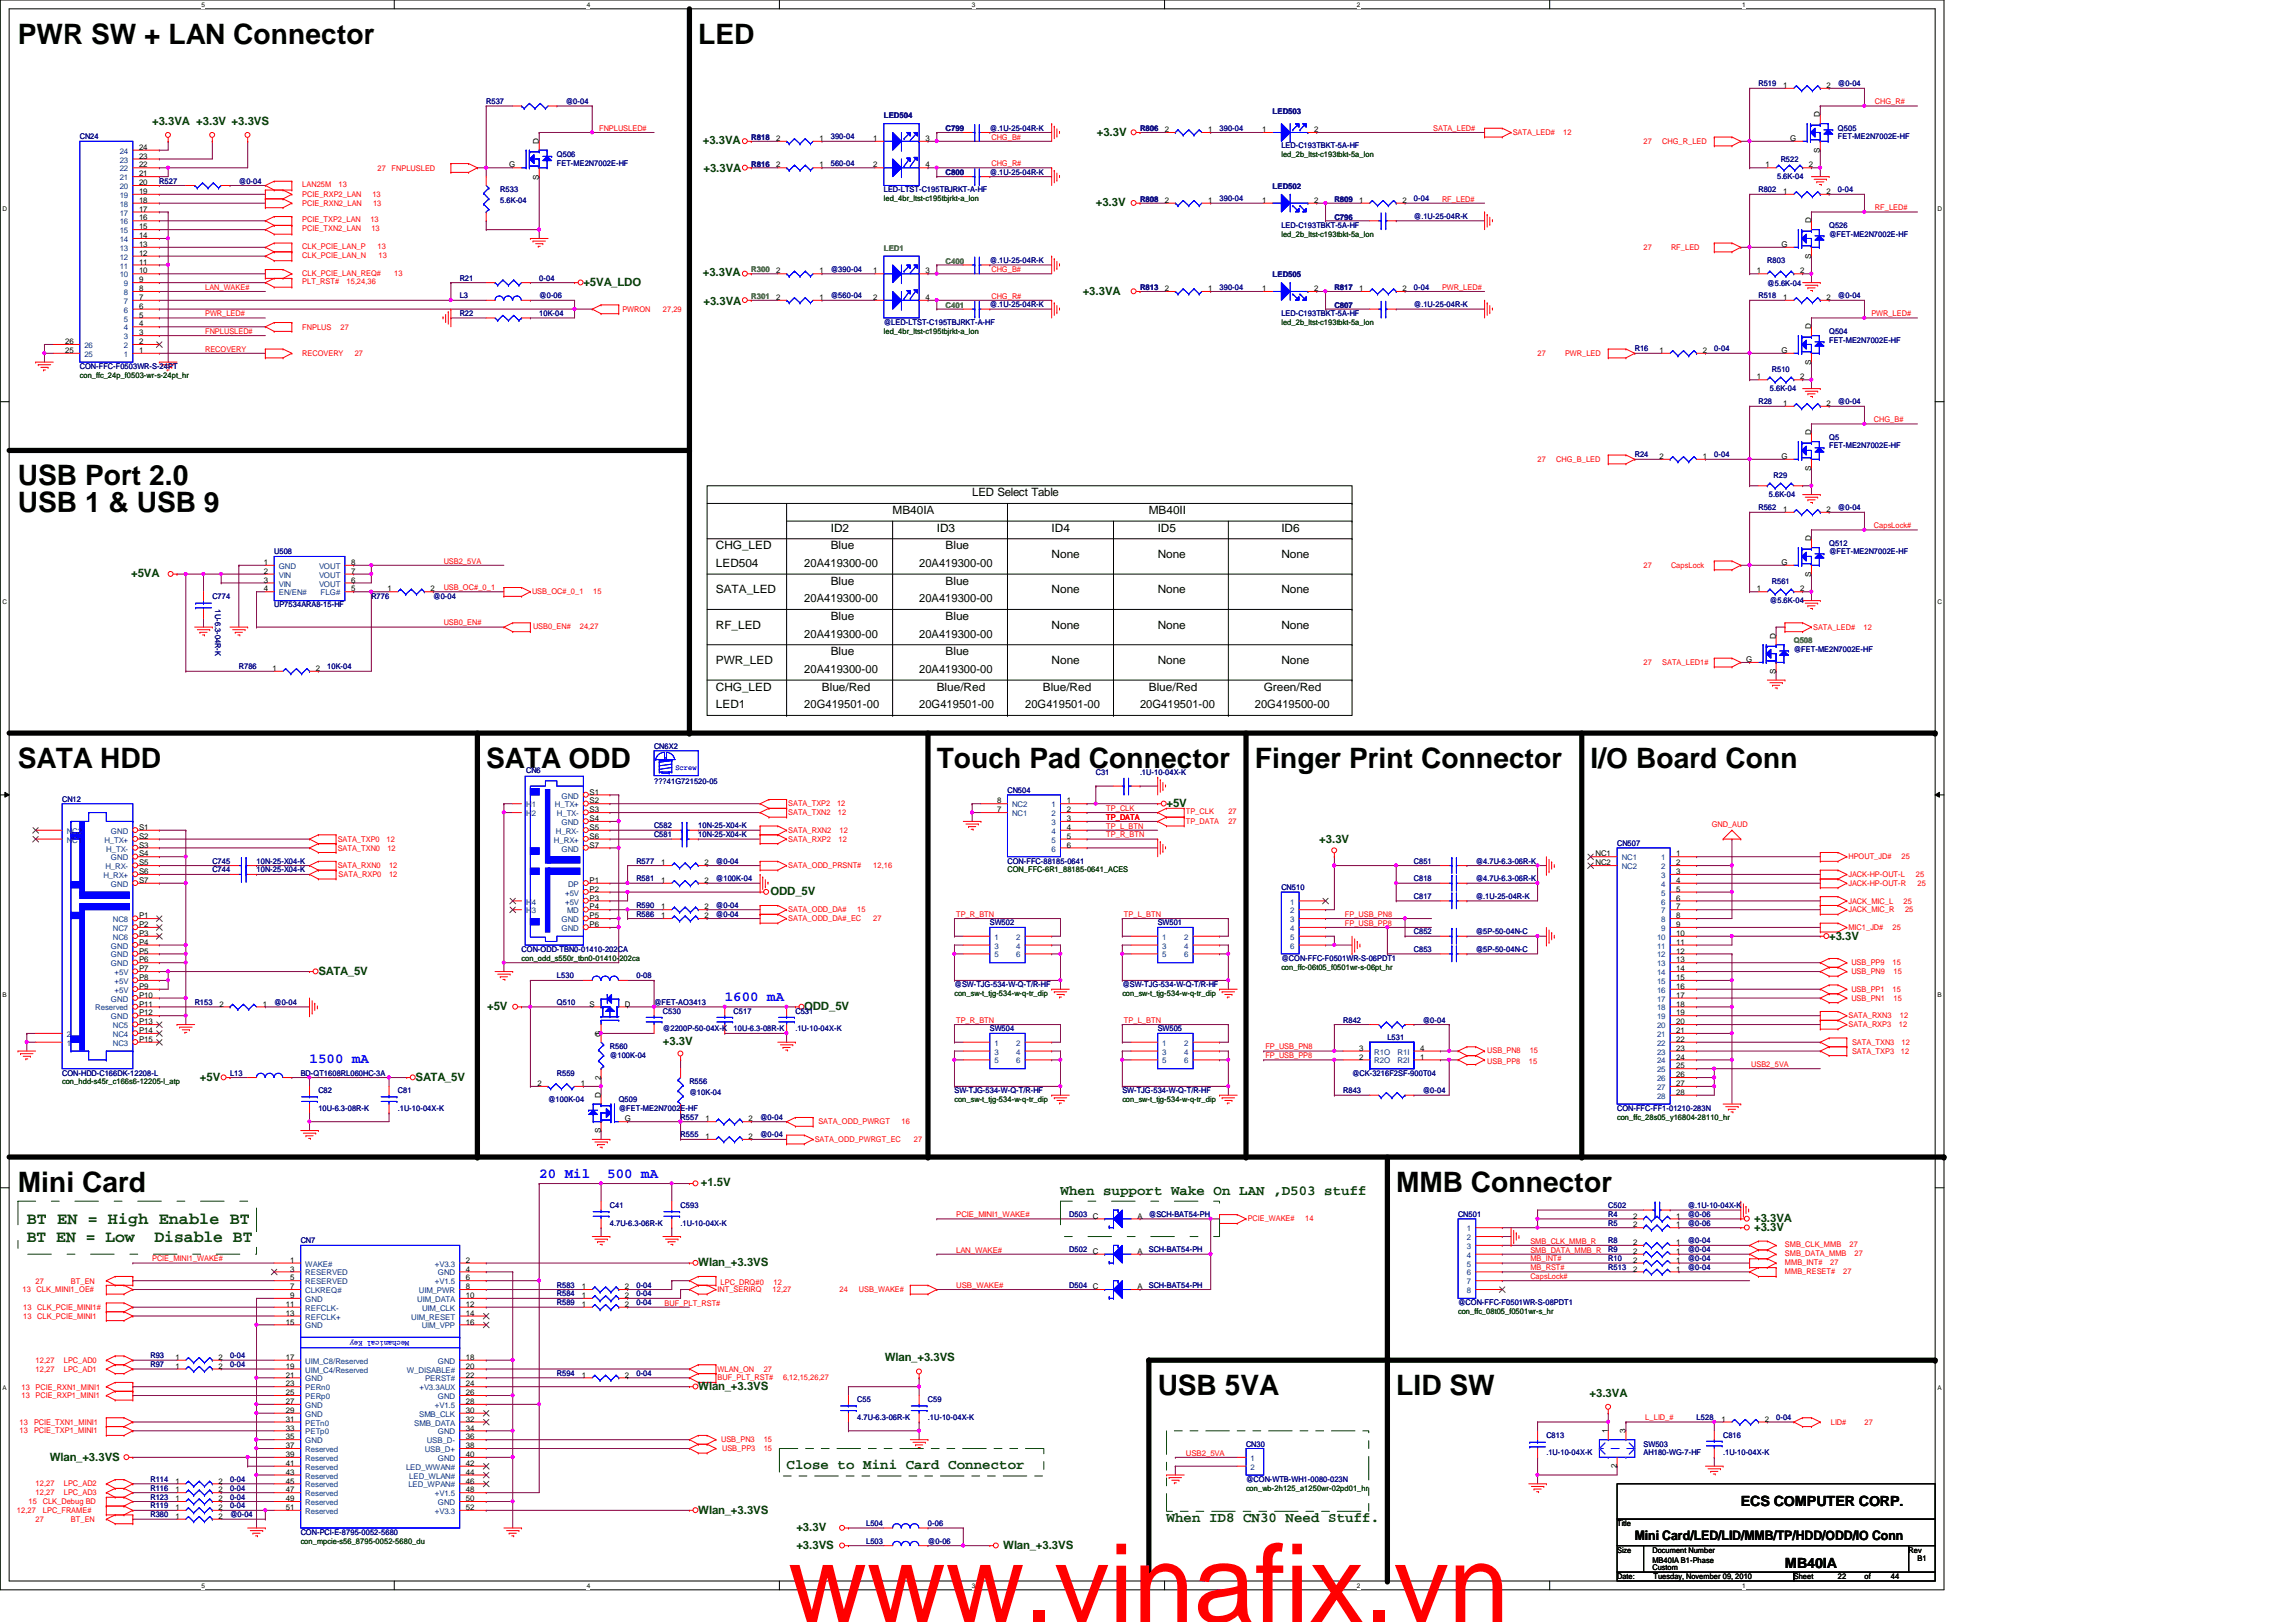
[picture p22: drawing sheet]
<svg xmlns="http://www.w3.org/2000/svg" width="297mm" height="210mm" viewBox="0 0 297 210" stroke-linecap="round" stroke-linejoin="round" font-family="sans-serif">
<defs><g id="words">
<text font-size="14.1" fill="#f00" x="102" y="209.9">www.vinafix.vn</text>
<g font-size="3.6">
<text x="2.3" y="5.7">PWR SW + LAN Connector</text>
<text x="90.3" y="5.7">LED</text>
<text x="2.3" y="62.8">USB Port 2.0</text>
<text x="2.3" y="66.3">USB 1 &amp; USB 9</text>
<text x="2.3" y="99.4">SATA HDD</text>
<text x="62.9" y="99.4">SATA ODD</text>
<text x="121.2" y="99.4">Touch Pad Connector</text>
<text x="162.3" y="99.4">Finger Print Connector</text>
<text x="205.8" y="99.4">I/O Board Conn</text>
<text x="2.3" y="154.3">Mini Card</text>
<text x="180.6" y="154.3">MMB Connector</text>
<text x="149.8" y="180.6">USB 5VA</text>
<text x="180.6" y="180.6">LID SW</text>
</g>
<g font-size="2.2" fill="#004000">
<text x="3.5" y="158.4">BT EN = High Enable BT</text>
<text x="3.5" y="160.8">BT EN = Low</text>
<text x="20" y="160.8">Disable BT</text>
</g>
<g font-size="1.8" fill="#00f">
<text x="93.8" y="129.5">1600 mA</text>
<text x="40" y="137.5">1500 mA</text>
<text x="69.8" y="152.4">20 Mil</text>
<text x="78.6" y="152.4">500 mA</text>
</g>
<g font-size="1.8" fill="#004000">
<text x="137.2" y="154.7">When support Wake On LAN ,D503 stuff</text>
<text x="101.8" y="190.1">Close to Mini Card Connector</text>
<text x="150.9" y="197">When ID8 CN30 Need Stuff.</text>
</g>
<g font-size="1.8">
<text x="225.2" y="194.9">ECS COMPUTER CORP.</text>
<text x="230.9" y="202.9">MB40IA</text>
</g>
<text font-size="1.7" x="211.5" y="199.3">Mini Card/LED/LID/MMB/TP/HDD/ODD/IO Conn</text>
<g font-size="1.5" fill="#004000">
<text x="19.7" y="16.2">+3.3VA +3.3V +3.3VS</text>
<text x="141.9" y="17.6">+3.3V</text>
<text x="90.9" y="18.6">+3.3VA</text>
<text x="91" y="22.3">+3.3VA</text>
<text x="141.8" y="26.7">+3.3V</text>
<text x="90.9" y="35.8">+3.3VA</text>
<text x="75.5" y="37">+5VA_LDO</text>
<text x="91" y="39.4">+3.3VA</text>
<text x="140.1" y="38.1">+3.3VA</text>
<text x="17" y="74.6">+5VA</text>
<text x="150.9" y="104.4">+5V</text>
<text x="170.7" y="109.1">+3.3V</text>
<text x="99.7" y="115.9">ODD_5V</text>
<text x="236.6" y="121.6">+3.3V</text>
<text x="41.2" y="126.2">SATA_5V</text>
<text x="63" y="130.7">+5V</text>
<text x="104.1" y="130.7">ODD_5V</text>
<text x="85.8" y="135.2">+3.3V</text>
<text x="25.9" y="139.9">+5V</text>
<text x="53.8" y="139.9">SATA_5V</text>
<text x="90.7" y="153.5">+1.5V</text>
<text x="226.9" y="159.3">+3.3V</text>
<text x="226.9" y="158.2">+3.3VA</text>
<text x="90.3" y="163.9">Wlan_+3.3VS</text>
<text x="90.3" y="179.9">Wlan_+3.3VS</text>
<text x="114.5" y="176.1">Wlan_+3.3VS</text>
<text x="205.7" y="180.8">+3.3VA</text>
<text x="6.4" y="189">Wlan_+3.3VS</text>
<text x="90.3" y="195.9">Wlan_+3.3VS</text>
<text x="103" y="200.4">+3.3VS</text>
<text x="103" y="198.2">+3.3V</text>
<text x="129.8" y="200.4">Wlan_+3.3VS</text>
</g>
<g font-size="1.5">
<text x="125.8" y="64.2">LED Select Table</text>
<text x="92.6" y="71.1">CHG_LED</text>
<text x="107.5" y="71.1">Blue</text>
<text x="107.5" y="68.8">ID2</text>
<text x="115.5" y="66.5">MB40IA</text>
<text x="121.2" y="68.8">ID3</text>
<text x="122.3" y="71.1">Blue</text>
<text x="136.1" y="68.8">ID4</text>
<text x="148.6" y="66.5">MB40II</text>
<text x="149.8" y="68.8">ID5</text>
<text x="165.8" y="68.8">ID6</text>
<text x="92.6" y="76.8">SATA_LED</text>
<text x="92.6" y="73.4">LED504</text>
<text x="104.1" y="77.9">20A419300-00</text>
<text x="104.1" y="73.4">20A419300-00</text>
<text x="107.5" y="75.6">Blue</text>
<text x="118.9" y="73.4">20A419300-00</text>
<text x="118.9" y="77.9">20A419300-00</text>
<text x="122.3" y="75.6">Blue</text>
<text x="136.1" y="72.2">None</text>
<text x="136.1" y="76.8">None</text>
<text x="149.8" y="72.2">None</text>
<text x="149.8" y="76.8">None</text>
<text x="165.8" y="72.2">None</text>
<text x="165.8" y="76.8">None</text>
<text x="92.6" y="81.4">RF_LED</text>
<text x="104.1" y="82.5">20A419300-00</text>
<text x="107.5" y="80.2">Blue</text>
<text x="118.9" y="82.5">20A419300-00</text>
<text x="122.3" y="80.2">Blue</text>
<text x="136.1" y="81.4">None</text>
<text x="149.8" y="81.4">None</text>
<text x="165.8" y="81.4">None</text>
<text x="92.6" y="85.9">PWR_LED</text>
<text x="92.6" y="89.4">CHG_LED</text>
<text x="104.1" y="87.1">20A419300-00</text>
<text x="106.3" y="89.4">Blue/Red</text>
<text x="107.5" y="84.8">Blue</text>
<text x="118.9" y="87.1">20A419300-00</text>
<text x="121.2" y="89.4">Blue/Red</text>
<text x="122.3" y="84.8">Blue</text>
<text x="134.9" y="89.4">Blue/Red</text>
<text x="136.1" y="85.9">None</text>
<text x="148.6" y="89.4">Blue/Red</text>
<text x="149.8" y="85.9">None</text>
<text x="163.5" y="89.4">Green/Red</text>
<text x="165.8" y="85.9">None</text>
<text x="92.6" y="91.7">LED1</text>
<text x="104.1" y="91.7">20G419501-00</text>
<text x="118.9" y="91.7">20G419501-00</text>
<text x="132.6" y="91.7">20G419501-00</text>
<text x="147.5" y="91.7">20G419501-00</text>
<text x="162.3" y="91.7">20G419500-00</text>
</g>
<g font-size="1" fill="#000080">
<text x="227.5" y="11.2">R519</text>
<text x="237.8" y="11.2">@0-04</text>
<text x="62.9" y="13.5">R537</text>
<text x="73.2" y="13.5">@0-04</text>
<text x="114.3" y="15.3">LED504</text>
<text x="122.3" y="17">C799</text>
<text x="128.1" y="16.9">@.1U-25-04R-K</text>
<text x="147.5" y="17">R806</text>
<text x="157.8" y="16.9">390-04</text>
<text x="164.6" y="14.7">LED503</text>
<text x="237.8" y="16.9">Q505</text>
<text x="10.3" y="18">CN24</text>
<text x="20.6" y="23.7">R527</text>
<text x="30.9" y="23.7">@0-04</text>
<text x="72" y="20.3">Q506</text>
<text x="72" y="21.5">FET-ME2N7002E-HF</text>
<text x="97.2" y="18.1">R818</text>
<text x="97.2" y="21.5">R816</text>
<text x="107.5" y="18">390-04</text>
<text x="107.5" y="21.5">560-04</text>
<text x="122.3" y="22.7">C800</text>
<text x="128.1" y="22.6">@.1U-25-04R-K</text>
<text x="165.8" y="19.2">LED-C193TBKT-5A-HF</text>
<text x="229.9" y="23.2">5.6K-04</text>
<text x="230.4" y="20.9">R522</text>
<text x="237.8" y="18">FET-ME2N7002E-HF</text>
<text x="64.7" y="24.9">R533</text>
<text x="64.7" y="26.2">5.6K-04</text>
<text x="114.3" y="24.9">LED-LTST-C195TBJRKT-A-HF</text>
<text x="147.5" y="26.1">R808</text>
<text x="157.8" y="26">390-04</text>
<text x="164.6" y="24.4">LED502</text>
<text x="165.8" y="29.5">LED-C193TBKT-5A-HF</text>
<text x="172.6" y="26.1">R809</text>
<text x="172.6" y="28.4">C796</text>
<text x="182.9" y="26">0-04</text>
<text x="182.9" y="28.3">@.1U-25-04R-K</text>
<text x="227.5" y="24.9">R802</text>
<text x="236.6" y="29.5">Q526</text>
<text x="237.8" y="24.9">0-04</text>
<text x="107.5" y="35.2">@390-04</text>
<text x="128.1" y="34">@.1U-25-04R-K</text>
<text x="164.6" y="35.9">LED505</text>
<text x="228.6" y="34">R803</text>
<text x="236.6" y="30.6">@FET-ME2N7002E-HF</text>
<text x="59.5" y="36.3">R21</text>
<text x="59.5" y="40.9">R22</text>
<text x="59.5" y="38.6">L3</text>
<text x="69.8" y="36.3">0-04</text>
<text x="69.8" y="40.9">10K-04</text>
<text x="69.8" y="38.6">@0-06</text>
<text x="107.5" y="38.6">@560-04</text>
<text x="128.1" y="39.8">@.1U-25-04R-K</text>
<text x="147.5" y="37.5">R813</text>
<text x="157.8" y="37.5">390-04</text>
<text x="165.8" y="40.9">LED-C193TBKT-5A-HF</text>
<text x="172.6" y="37.5">R817</text>
<text x="172.6" y="39.8">C807</text>
<text x="182.9" y="37.5">0-04</text>
<text x="182.9" y="39.8">@.1U-25-04R-K</text>
<text x="227.5" y="38.6">R518</text>
<text x="228.6" y="37">@5.6K-04</text>
<text x="237.8" y="38.6">@0-04</text>
<text x="10.3" y="47.8">CON-FFC-F0503WR-S-24PT</text>
<text x="114.3" y="42">@LED-LTST-C195TBJRKT-A-HF</text>
<text x="211.5" y="45.5">R16</text>
<text x="221.8" y="45.5">0-04</text>
<text x="236.6" y="43.2">Q504</text>
<text x="236.6" y="44.3">FET-ME2N7002E-HF</text>
<text x="227.5" y="52.3">R28</text>
<text x="229" y="50.6">5.6K-04</text>
<text x="229.2" y="48.1">R510</text>
<text x="237.8" y="52.3">@0-04</text>
<text x="211.5" y="59.2">R24</text>
<text x="221.8" y="59.2">0-04</text>
<text x="236.6" y="56.9">Q5</text>
<text x="236.6" y="58">FET-ME2N7002E-HF</text>
<text x="228.9" y="64.3">5.6K-04</text>
<text x="229.4" y="61.8">R29</text>
<text x="35.5" y="71.8">U508</text>
<text x="227.5" y="66">R562</text>
<text x="236.6" y="70.6">Q512</text>
<text x="236.6" y="71.8">@FET-ME2N7002E-HF</text>
<text x="237.8" y="66">@0-04</text>
<text x="27.5" y="77.5">C774</text>
<text x="48" y="77.5">R776</text>
<text x="56" y="77.5">@0-04</text>
<text x="229.2" y="75.5">R561</text>
<text x="27.9" y="78.9" transform="rotate(90 27.9 78.9)">1U-6.3-04R-K</text>
<text x="35.5" y="78.6">UP7534ARA8-15-HF</text>
<text x="229" y="78.1">@5.6K-04</text>
<text x="30.9" y="86.6">R786</text>
<text x="42.3" y="86.6">10K-04</text>
<text x="232.1" y="84.3">@FET-ME2N7002E-HF</text>
<text x="68.1" y="100">CN6</text>
<text x="84.6" y="96.9">CN6X2</text>
<text x="84.6" y="101.5">???41G721520-05</text>
<text x="141.8" y="100.3">C31</text>
<text x="147.5" y="100.3">.1U-10-04X-K</text>
<text x="8" y="103.8">CN12</text>
<text x="84.6" y="107.2">C582</text>
<text x="90.3" y="107.2">10N-25-X04-K</text>
<text x="130.3" y="102.6">CN504</text>
<text x="27.5" y="112.9">C744</text>
<text x="27.5" y="111.8">C745</text>
<text x="33.2" y="112.9">10N-25-X04-K</text>
<text x="33.2" y="111.8">10N-25-X04-K</text>
<text x="82.3" y="111.8">R577</text>
<text x="84.6" y="108.3">C581</text>
<text x="90.3" y="108.3">10N-25-X04-K</text>
<text x="92.6" y="111.8">@0-04</text>
<text x="130.3" y="111.8">CON-FFC-88185-0641</text>
<text x="182.9" y="111.8">C851</text>
<text x="190.9" y="111.8">@4.7U-6.3-06R-K</text>
<text x="209.2" y="109.5">CN507</text>
<text x="82.3" y="114">R581</text>
<text x="82.3" y="117.5">R590</text>
<text x="82.3" y="118.6">R586</text>
<text x="92.6" y="114">@100K-04</text>
<text x="92.6" y="117.5">@0-04</text>
<text x="92.6" y="118.6">@0-04</text>
<text x="128.1" y="119.8">SW502</text>
<text x="149.8" y="119.8">SW501</text>
<text x="165.8" y="115.2">CN510</text>
<text x="182.9" y="114">C818</text>
<text x="182.9" y="116.3">C817</text>
<text x="190.9" y="114">@4.7U-6.3-06R-K</text>
<text x="190.9" y="116.3">@.1U-25-04R-K</text>
<text x="67.5" y="123.2">CON-ODD-TBN0-01410-202CA</text>
<text x="165.8" y="124.3">@CON-FFC-F0501WR-S-06PDT1</text>
<text x="182.9" y="120.9">C852</text>
<text x="182.9" y="123.2">C853</text>
<text x="190.9" y="120.9">@5P-50-04N-C</text>
<text x="190.9" y="123.2">@5P-50-04N-C</text>
<text x="25.2" y="130">R153</text>
<text x="35.5" y="130">@0-04</text>
<text x="72" y="126.6">L530</text>
<text x="72" y="130">Q510</text>
<text x="82.3" y="126.6">0-08</text>
<text x="84.6" y="130">@FET-AO3413</text>
<text x="85.8" y="131.2">C530</text>
<text x="94.9" y="131.2">C517</text>
<text x="102.9" y="131.2">C531</text>
<text x="123.5" y="127.8">@SW-TJG-534-W-Q-T/R-HF</text>
<text x="145.2" y="127.8">@SW-TJG-534-W-Q-T/R-HF</text>
<text x="78.9" y="135.8">R560</text>
<text x="78.9" y="136.9">@100K-04</text>
<text x="85.8" y="133.5">@2200P-50-04X-K</text>
<text x="94.9" y="133.5">10U-6.3-08R-K</text>
<text x="102.9" y="133.5">.1U-10-04X-K</text>
<text x="128.1" y="133.5">SW504</text>
<text x="149.8" y="133.5">SW505</text>
<text x="173.8" y="132.3">R842</text>
<text x="179.5" y="134.6">L531</text>
<text x="184.1" y="132.3">@0-04</text>
<text x="8" y="139.2">CON-HDD-C166DK-12208-L</text>
<text x="29.8" y="139.2">L13</text>
<text x="38.9" y="139.2">BD-QT1608RL060HC-3A</text>
<text x="41.2" y="141.5">C82</text>
<text x="41.2" y="143.8">10U-6.3-08R-K</text>
<text x="51.5" y="141.5">C81</text>
<text x="51.5" y="143.8">.1U-10-04X-K</text>
<text x="70.9" y="142.6">@100K-04</text>
<text x="72" y="139.2">R559</text>
<text x="80" y="142.6">Q509</text>
<text x="80" y="143.8">@FET-ME2N7002E-HF</text>
<text x="89.2" y="140.3">R556</text>
<text x="89.2" y="141.7">@10K-04</text>
<text x="123.5" y="141.5">SW-TJG-534-W-Q-T/R-HF</text>
<text x="145.2" y="141.5">SW-TJG-534-W-Q-T/R-HF</text>
<text x="173.8" y="141.5">R843</text>
<text x="174.9" y="139.2">@CK-3216F2SF-900T04</text>
<text x="184.1" y="141.5">@0-04</text>
<text x="209.2" y="143.8">CON-FFC-FF1-01210-283N</text>
<text x="88.1" y="147.2">R555</text>
<text x="88.1" y="144.9">R557</text>
<text x="98.3" y="147.2">@0-04</text>
<text x="98.3" y="144.9">@0-04</text>
<text x="38.9" y="160.9">CN7</text>
<text x="78.9" y="156.3">C41</text>
<text x="78.9" y="158.6">4.7U-6.3-06R-K</text>
<text x="88.1" y="156.3">C593</text>
<text x="88.1" y="158.6">.1U-10-04X-K</text>
<text x="138.3" y="157.5">D503</text>
<text x="148.6" y="157.5">@SCH-BAT54-PH</text>
<text x="188.6" y="157.5">CN501</text>
<text x="208.1" y="160.9">R8</text>
<text x="208.1" y="156.3">C502</text>
<text x="208.1" y="158.6">R5</text>
<text x="208.1" y="157.5">R4</text>
<text x="218.4" y="156.3">@.1U-10-04X-K</text>
<text x="218.4" y="160.9">@0-04</text>
<text x="218.4" y="158.6">@0-06</text>
<text x="218.4" y="157.5">@0-06</text>
<text x="72" y="167.8">R584</text>
<text x="72" y="166.6">R583</text>
<text x="82.3" y="167.8">0-04</text>
<text x="82.3" y="166.6">0-04</text>
<text x="138.3" y="166.6">D504</text>
<text x="138.3" y="162.1">D502</text>
<text x="148.6" y="166.6">SCH-BAT54-PH</text>
<text x="148.6" y="162.1">SCH-BAT54-PH</text>
<text x="208.1" y="162.1">R9</text>
<text x="208.1" y="164.3">R513</text>
<text x="208.1" y="163.2">R10</text>
<text x="218.4" y="164.3">@0-04</text>
<text x="218.4" y="162.1">@0-04</text>
<text x="218.4" y="163.2">@0-04</text>
<text x="72" y="168.9">R589</text>
<text x="82.3" y="168.9">0-04</text>
<text x="188.6" y="168.9">@CON-FFC-F0501WR-S-08PDT1</text>
<text x="19.5" y="176.9">R97</text>
<text x="19.5" y="175.8">R93</text>
<text x="29.8" y="176.9">0-04</text>
<text x="29.8" y="175.8">0-04</text>
<text x="72" y="178.1">R594</text>
<text x="82.3" y="178.1">0-04</text>
<text x="110.9" y="181.5">C55</text>
<text x="110.9" y="183.8">4.7U-6.3-06R-K</text>
<text x="120.1" y="181.5">C59</text>
<text x="120.1" y="183.8">.1U-10-04X-K</text>
<text x="219.5" y="183.8">L528</text>
<text x="229.8" y="183.8">0-04</text>
<text x="19.5" y="191.8">R114</text>
<text x="29.8" y="191.8">0-04</text>
<text x="161.2" y="187.2">CN30</text>
<text x="161.2" y="191.8">@CON-WTB-WH1-0080-023N</text>
<text x="200.1" y="186.1">C813</text>
<text x="200.1" y="188.3">.1U-10-04X-K</text>
<text x="212.6" y="187.2">SW503</text>
<text x="212.6" y="188.3">AH180-WG-7-HF</text>
<text x="222.9" y="186.1">C816</text>
<text x="222.9" y="188.3">.1U-10-04X-K</text>
<text x="19.5" y="194.1">R123</text>
<text x="19.5" y="196.3">R380</text>
<text x="19.5" y="195.2">R119</text>
<text x="19.5" y="192.9">R116</text>
<text x="29.8" y="194.1">0-04</text>
<text x="29.8" y="196.3">@0-04</text>
<text x="29.8" y="195.2">0-04</text>
<text x="29.8" y="192.9">0-04</text>
<text x="112.1" y="197.5">L504</text>
<text x="120.1" y="197.5">0-06</text>
<text x="38.9" y="198.6">CON-PCI-E-8795-0052-5680</text>
<text x="112.1" y="199.8">L503</text>
<text x="120.1" y="199.8">@0-06</text>
</g>
<g font-size="1">
<text x="230.7" y="11.4">1</text>
<text x="236.3" y="11.4">2</text>
<text x="150.7" y="17.1">2</text>
<text x="156.3" y="17.1">1</text>
<text x="163.3" y="17.1">1</text>
<text x="170" y="17.1">2</text>
<text x="235.5" y="15.2" transform="rotate(-90 235.5 15.2)">D</text>
<text x="18" y="24">20</text>
<text x="18" y="22.8">21</text>
<text x="18" y="21.7">22</text>
<text x="18" y="20.5">23</text>
<text x="18" y="19.4">24</text>
<text x="65.9" y="21.7">G</text>
<text x="69.7" y="23.2" transform="rotate(-90 69.7 23.2)">S</text>
<text x="69.7" y="18.6" transform="rotate(-90 69.7 18.6)">D</text>
<text x="100.4" y="18.2">2</text>
<text x="100.4" y="21.7">2</text>
<text x="106" y="18.2">1</text>
<text x="106" y="21.7">1</text>
<text x="113" y="18.2">1</text>
<text x="113" y="21.7">2</text>
<text x="119.7" y="18.2">3</text>
<text x="119.7" y="21.7">4</text>
<text x="228.4" y="21.7">1</text>
<text x="231.6" y="18.2">G</text>
<text x="234" y="21.7">2</text>
<text x="235.5" y="19.8" transform="rotate(-90 235.5 19.8)">S</text>
<text x="18" y="29.7">15</text>
<text x="18" y="28.5">16</text>
<text x="18" y="27.4">17</text>
<text x="18" y="26.2">18</text>
<text x="18" y="25.1">19</text>
<text x="150.7" y="26.2">2</text>
<text x="156.3" y="26.2">1</text>
<text x="163.3" y="26.2">1</text>
<text x="170" y="26.2">2</text>
<text x="175.8" y="26.2">1</text>
<text x="181.4" y="26.2">2</text>
<text x="230.7" y="25.1">1</text>
<text x="234.3" y="28.9" transform="rotate(-90 234.3 28.9)">D</text>
<text x="236.3" y="25.1">2</text>
<text x="18" y="35.4">10</text>
<text x="18" y="34.2">11</text>
<text x="18" y="33.1">12</text>
<text x="18" y="32">13</text>
<text x="18" y="30.8">14</text>
<text x="100.4" y="35.4">2</text>
<text x="106" y="35.4">1</text>
<text x="113" y="35.4">1</text>
<text x="119.7" y="35.4">3</text>
<text x="227.3" y="35.4">1</text>
<text x="230.5" y="32">G</text>
<text x="232.9" y="35.4">2</text>
<text x="234.3" y="33.5" transform="rotate(-90 234.3 33.5)">S</text>
<text x="18" y="41.1">5</text>
<text x="18" y="40">6</text>
<text x="18" y="38.8">7</text>
<text x="18" y="37.7">8</text>
<text x="18" y="36.5">9</text>
<text x="100.4" y="38.8">2</text>
<text x="106" y="38.8">1</text>
<text x="113" y="38.8">2</text>
<text x="119.7" y="38.8">4</text>
<text x="150.7" y="37.7">2</text>
<text x="156.3" y="37.7">1</text>
<text x="163.3" y="37.7">1</text>
<text x="170" y="37.7">2</text>
<text x="175.8" y="37.7">1</text>
<text x="181.4" y="37.7">2</text>
<text x="230.7" y="38.8">1</text>
<text x="236.3" y="38.8">2</text>
<text x="8.4" y="45.7">25</text>
<text x="8.4" y="44.5">26</text>
<text x="18" y="45.7">1</text>
<text x="18" y="44.5">2</text>
<text x="18" y="43.4">3</text>
<text x="18" y="42.2">4</text>
<text x="214.7" y="45.7">1</text>
<text x="220.3" y="45.7">2</text>
<text x="230.5" y="45.7">G</text>
<text x="234.3" y="47.2" transform="rotate(-90 234.3 47.2)">S</text>
<text x="234.3" y="42.6" transform="rotate(-90 234.3 42.6)">D</text>
<text x="227.3" y="49.1">1</text>
<text x="230.7" y="52.5">1</text>
<text x="232.9" y="49.1">2</text>
<text x="236.3" y="52.5">2</text>
<text x="214.7" y="59.4">2</text>
<text x="220.3" y="59.4">1</text>
<text x="230.5" y="59.4">G</text>
<text x="234.3" y="56.3" transform="rotate(-90 234.3 56.3)">D</text>
<text x="234.3" y="61" transform="rotate(-90 234.3 61)">S</text>
<text x="230.7" y="66.3">1</text>
<text x="234.3" y="70.1" transform="rotate(-90 234.3 70.1)">D</text>
<text x="236.3" y="66.3">2</text>
<text x="34.1" y="75.4">3</text>
<text x="34.1" y="74.3">2</text>
<text x="34.1" y="73.1">1</text>
<text x="34.1" y="76.5">4</text>
<text x="45.4" y="73.1">8</text>
<text x="45.4" y="76.5">5</text>
<text x="45.4" y="75.4">6</text>
<text x="45.4" y="74.3">7</text>
<text x="50.1" y="76.5">1</text>
<text x="55.7" y="76.5">2</text>
<text x="227.3" y="76.5">1</text>
<text x="230.5" y="73.1">G</text>
<text x="232.9" y="76.5">2</text>
<text x="234.3" y="74.7" transform="rotate(-90 234.3 74.7)">S</text>
<text x="229.7" y="82.6" transform="rotate(-90 229.7 82.6)">D</text>
<text x="35.3" y="86.8">1</text>
<text x="40.8" y="86.8">2</text>
<text x="225.9" y="85.7">G</text>
<text x="229.7" y="87.2" transform="rotate(-90 229.7 87.2)">S</text>
<text x="18" y="107.4">S1</text>
<text x="76.3" y="102.8">S1</text>
<text x="76.3" y="104">S2</text>
<text x="76.3" y="105.1">S3</text>
<text x="76.3" y="106.3">S4</text>
<text x="76.3" y="107.4">S5</text>
<text x="129" y="105.1">7</text>
<text x="129" y="104">8</text>
<text x="138" y="104">1</text>
<text x="138" y="105.1">2</text>
<text x="138" y="106.3">3</text>
<text x="138" y="107.4">4</text>
<text x="18" y="108.5">S2</text>
<text x="18" y="109.7">S3</text>
<text x="18" y="110.8">S4</text>
<text x="18" y="112">S5</text>
<text x="18" y="113.1">S6</text>
<text x="76.3" y="108.5">S6</text>
<text x="76.3" y="109.7">S7</text>
<text x="85.6" y="112">1</text>
<text x="91.1" y="112">2</text>
<text x="138" y="108.5">5</text>
<text x="138" y="109.7">6</text>
<text x="206.4" y="110.8">NC1</text>
<text x="206.4" y="112">NC2</text>
<text x="216.9" y="110.8">1</text>
<text x="216.9" y="112">2</text>
<text x="216.9" y="113.1">3</text>
<text x="18" y="114.3">S7</text>
<text x="18" y="118.8">P1</text>
<text x="18" y="120">P2</text>
<text x="76.3" y="114.3">P1</text>
<text x="76.3" y="115.4">P2</text>
<text x="76.3" y="116.5">P3</text>
<text x="76.3" y="117.7">P4</text>
<text x="76.3" y="118.8">P5</text>
<text x="76.3" y="120">P6</text>
<text x="85.6" y="114.3">1</text>
<text x="85.6" y="117.7">1</text>
<text x="85.6" y="118.8">1</text>
<text x="91.1" y="114.3">2</text>
<text x="91.1" y="117.7">2</text>
<text x="91.1" y="118.8">2</text>
<text x="216.9" y="114.3">4</text>
<text x="216.9" y="115.4">5</text>
<text x="216.9" y="116.5">6</text>
<text x="216.9" y="117.7">7</text>
<text x="216.9" y="118.8">8</text>
<text x="216.9" y="120">9</text>
<text x="18" y="121.1">P3</text>
<text x="18" y="122.3">P4</text>
<text x="18" y="123.4">P5</text>
<text x="18" y="124.5">P6</text>
<text x="18" y="125.7">P7</text>
<text x="216.9" y="121.1">10</text>
<text x="216.9" y="122.3">11</text>
<text x="216.9" y="123.4">12</text>
<text x="216.9" y="124.5">13</text>
<text x="216.9" y="125.7">14</text>
<text x="18" y="126.8">P8</text>
<text x="18" y="128">P9</text>
<text x="18" y="129.1">P10</text>
<text x="18" y="130.3">P11</text>
<text x="18" y="131.4">P12</text>
<text x="28.4" y="130.3">2</text>
<text x="34" y="130.3">1</text>
<text x="76.3" y="130.3">S</text>
<text x="80.9" y="130.3">D</text>
<text x="216.9" y="126.8">15</text>
<text x="216.9" y="128">16</text>
<text x="216.9" y="129.1">17</text>
<text x="216.9" y="130.3">18</text>
<text x="216.9" y="131.4">19</text>
<text x="18" y="132.5">P13</text>
<text x="18" y="133.7">P14</text>
<text x="18" y="134.8">P15</text>
<text x="77.7" y="134.2" transform="rotate(-90 77.7 134.2)">G</text>
<text x="77.7" y="134.1" transform="rotate(-90 77.7 134.1)">1</text>
<text x="175.8" y="137.1">2</text>
<text x="175.8" y="136">3</text>
<text x="183.7" y="137.1">1</text>
<text x="183.7" y="136">4</text>
<text x="216.9" y="132.5">20</text>
<text x="216.9" y="133.7">21</text>
<text x="216.9" y="134.8">22</text>
<text x="216.9" y="136">23</text>
<text x="216.9" y="137.1">24</text>
<text x="69.6" y="140.5">2</text>
<text x="75.1" y="140.5">1</text>
<text x="77.7" y="142.1" transform="rotate(-90 77.7 142.1)">D</text>
<text x="77.7" y="139.7" transform="rotate(-90 77.7 139.7)">2</text>
<text x="216.9" y="138.3">25</text>
<text x="216.9" y="139.4">26</text>
<text x="216.9" y="140.5">27</text>
<text x="216.9" y="141.7">28</text>
<text x="77.7" y="146.7" transform="rotate(-90 77.7 146.7)">S</text>
<text x="80.9" y="145.1">G</text>
<text x="91.3" y="147.4">1</text>
<text x="91.3" y="145.1">1</text>
<text x="96.9" y="147.4">2</text>
<text x="96.9" y="145.1">2</text>
<text x="141.4" y="157.7">C</text>
<text x="147.1" y="157.7">A</text>
<text x="211.3" y="161.1">2</text>
<text x="211.3" y="158.8">2</text>
<text x="211.3" y="157.7">2</text>
<text x="216.9" y="161.1">1</text>
<text x="216.9" y="158.8">1</text>
<text x="216.9" y="157.7">1</text>
<text x="37.5" y="168">9</text>
<text x="37.5" y="166.8">7</text>
<text x="37.5" y="165.7">5</text>
<text x="37.5" y="164.5">3</text>
<text x="37.5" y="163.4">1</text>
<text x="60.3" y="163.4">2</text>
<text x="60.3" y="164.5">4</text>
<text x="60.3" y="165.7">6</text>
<text x="60.3" y="166.8">8</text>
<text x="60.3" y="168">10</text>
<text x="75.3" y="168">1</text>
<text x="75.3" y="166.8">1</text>
<text x="80.9" y="168">2</text>
<text x="80.9" y="166.8">2</text>
<text x="141.4" y="166.8">C</text>
<text x="141.4" y="162.3">C</text>
<text x="147.1" y="166.8">A</text>
<text x="147.1" y="162.3">A</text>
<text x="211.3" y="162.3">2</text>
<text x="211.3" y="164.5">2</text>
<text x="211.3" y="163.4">2</text>
<text x="216.9" y="162.3">1</text>
<text x="216.9" y="164.5">1</text>
<text x="216.9" y="163.4">1</text>
<text x="37" y="171.4">15</text>
<text x="37" y="170.3">13</text>
<text x="37" y="169.1">11</text>
<text x="60.3" y="169.1">12</text>
<text x="60.3" y="170.3">14</text>
<text x="60.3" y="171.4">16</text>
<text x="75.3" y="169.1">1</text>
<text x="80.9" y="169.1">2</text>
<text x="22.7" y="177.1">1</text>
<text x="22.7" y="176">1</text>
<text x="28.3" y="177.1">2</text>
<text x="28.3" y="176">2</text>
<text x="37" y="179.4">23</text>
<text x="37" y="177.1">19</text>
<text x="37" y="178.3">21</text>
<text x="37" y="176">17</text>
<text x="60.3" y="176">18</text>
<text x="60.3" y="177.1">20</text>
<text x="60.3" y="178.3">22</text>
<text x="60.3" y="179.4">24</text>
<text x="75.3" y="178.3">1</text>
<text x="80.9" y="178.3">2</text>
<text x="37" y="185.1">33</text>
<text x="37" y="184">31</text>
<text x="37" y="182.8">29</text>
<text x="37" y="181.7">27</text>
<text x="37" y="180.6">25</text>
<text x="60.3" y="180.6">26</text>
<text x="60.3" y="181.7">28</text>
<text x="60.3" y="182.8">30</text>
<text x="60.3" y="185.1">34</text>
<text x="60.3" y="184">32</text>
<text x="208" y="185.5" transform="rotate(-90 208 185.5)">1</text>
<text x="210.3" y="185.5" transform="rotate(-90 210.3 185.5)">3</text>
<text x="222.7" y="184">1</text>
<text x="228.3" y="184">2</text>
<text x="22.7" y="192">1</text>
<text x="28.3" y="192">2</text>
<text x="37" y="192">45</text>
<text x="37" y="190.8">43</text>
<text x="37" y="189.7">41</text>
<text x="37" y="188.6">39</text>
<text x="37" y="187.4">37</text>
<text x="37" y="186.3">35</text>
<text x="60.3" y="186.3">36</text>
<text x="60.3" y="187.4">38</text>
<text x="60.3" y="188.6">40</text>
<text x="60.3" y="189.7">42</text>
<text x="60.3" y="190.8">44</text>
<text x="60.3" y="192">46</text>
<text x="209.2" y="190" transform="rotate(-90 209.2 190)">2</text>
<text x="22.7" y="194.3">1</text>
<text x="22.7" y="196.6">1</text>
<text x="22.7" y="195.4">1</text>
<text x="22.7" y="193.1">1</text>
<text x="28.3" y="194.3">2</text>
<text x="28.3" y="196.6">2</text>
<text x="28.3" y="195.4">2</text>
<text x="28.3" y="193.1">2</text>
<text x="37" y="195.4">51</text>
<text x="37" y="194.3">49</text>
<text x="37" y="193.1">47</text>
<text x="60.3" y="193.1">48</text>
<text x="60.3" y="194.3">50</text>
<text x="60.3" y="195.4">52</text>
<text x="209.2" y="197.5">Title</text>
<text x="209.2" y="200.9">Size</text>
<text x="213.8" y="200.9">Document Number</text>
<text x="213.8" y="203.2">Custom</text>
<text x="213.8" y="202.3">MB40IA B1-Phase</text>
<text x="246.9" y="200.9">Rev</text>
<text x="248.1" y="202.1">B1</text>
<text x="209.2" y="204.3">Date:</text>
<text x="213.9" y="204.3">Tuesday, November 09, 2010</text>
<text x="232.1" y="204.3">Sheet</text>
<text x="237.8" y="204.3">22</text>
<text x="241.2" y="204.3">of</text>
<text x="244.6" y="204.3">44</text>
</g>
<g font-size="1" fill="#f00">
<text x="77.5" y="16.9">FNPLUSLED#</text>
<text x="185.4" y="16.9">SATA_LED#</text>
<text x="195.7" y="17.5">SATA_LED#</text>
<text x="202.2" y="17.5">12</text>
<text x="242.6" y="13.5">CHG_R#</text>
<text x="48.8" y="22.1">27</text>
<text x="50.7" y="22.1">FNPLUSLED</text>
<text x="128.3" y="18.1">CHG_B#</text>
<text x="128.3" y="21.5">CHG_R#</text>
<text x="212.6" y="18.6">27</text>
<text x="215.1" y="18.6">CHG_R_LED</text>
<text x="39.1" y="25.5">PCIE_RXP2_LAN</text>
<text x="39.1" y="26.6">PCIE_RXN2_LAN</text>
<text x="39.1" y="24.2">LAN25M</text>
<text x="39.1" y="28.8">PCIE_TXP2_LAN</text>
<text x="39.1" y="29.9">PCIE_TXN2_LAN</text>
<text x="43.8" y="24.2">13</text>
<text x="47.9" y="28.8">13</text>
<text x="48" y="29.9">13</text>
<text x="48.2" y="25.5">13</text>
<text x="48.3" y="26.6">13</text>
<text x="186.6" y="26.1">RF_LED#</text>
<text x="242.6" y="27.2">RF_LED#</text>
<text x="39.1" y="35.8">CLK_PCIE_LAN_REQ#</text>
<text x="39.1" y="32.2">CLK_PCIE_LAN_P</text>
<text x="39.1" y="33.4">CLK_PCIE_LAN_N</text>
<text x="48.8" y="32.2">13</text>
<text x="49" y="33.4">13</text>
<text x="51" y="35.8">13</text>
<text x="128.3" y="35.2">CHG_B#</text>
<text x="212.6" y="32.3">27</text>
<text x="216.2" y="32.3">RF_LED</text>
<text x="26.5" y="37.5">LAN_WAKE#</text>
<text x="26.5" y="40.9">PWR_LED#</text>
<text x="39.1" y="36.8">PLT_RST#</text>
<text x="44.8" y="36.8">15,24,36</text>
<text x="80.5" y="40.3">PWRON</text>
<text x="85.8" y="40.3">27,29</text>
<text x="128.3" y="38.7">CHG_R#</text>
<text x="186.6" y="37.5">PWR_LED#</text>
<text x="242.1" y="40.9">PWR_LED#</text>
<text x="26.5" y="43.2">FNPLUSLED#</text>
<text x="26.5" y="45.5">RECOVERY</text>
<text x="39.1" y="42.7">FNPLUS</text>
<text x="39.1" y="46.1">RECOVERY</text>
<text x="44.1" y="42.7">27</text>
<text x="45.9" y="46.1">27</text>
<text x="198.9" y="46.1">27</text>
<text x="202.5" y="46.1">PWR_LED</text>
<text x="198.9" y="59.8">27</text>
<text x="201.3" y="59.8">CHG_B_LED</text>
<text x="242.4" y="54.7">CHG_B#</text>
<text x="242.4" y="68.4">CapsLock#</text>
<text x="57.4" y="76.4">USB_OC#_0_1</text>
<text x="57.4" y="72.9">USB2_5VA</text>
<text x="68.8" y="76.9">USB_OC#_0_1</text>
<text x="76.7" y="76.9">15</text>
<text x="212.6" y="73.5">27</text>
<text x="216.2" y="73.5">CapsLock</text>
<text x="57.4" y="80.9">USB0_EN#</text>
<text x="69" y="81.4">USB0_EN#</text>
<text x="75" y="81.4">24,27</text>
<text x="234.6" y="81.5">SATA_LED#</text>
<text x="241.1" y="81.5">12</text>
<text x="212.6" y="86.1">27</text>
<text x="215.1" y="86.1">SATA_LED1#</text>
<text x="102" y="105.5">SATA_TXN2</text>
<text x="102" y="104.4">SATA_TXP2</text>
<text x="102" y="107.8">SATA_RXN2</text>
<text x="108.3" y="104.4">12</text>
<text x="108.4" y="105.5">12</text>
<text x="108.6" y="107.8">12</text>
<text x="143.1" y="107.2">TP_L_BTN</text>
<text x="143.1" y="104.9">TP_CLK</text>
<text x="143.1" y="106.1">TP_DATA</text>
<text x="153.4" y="106.6">TP_DATA</text>
<text x="153.4" y="105.4">TP_CLK</text>
<text x="158.9" y="106.6">27</text>
<text x="158.9" y="105.4">27</text>
<text x="221.4" y="107">GND_AUD</text>
<text x="43.7" y="112.4">SATA_RXN0</text>
<text x="43.7" y="110.1">SATA_TXN0</text>
<text x="43.7" y="108.9">SATA_TXP0</text>
<text x="43.8" y="113.5">SATA_RXP0</text>
<text x="50" y="108.9">12</text>
<text x="50.1" y="110.1">12</text>
<text x="50.3" y="112.4">12</text>
<text x="50.3" y="113.5">12</text>
<text x="102" y="108.9">SATA_RXP2</text>
<text x="102" y="112.4">SATA_ODD_PRSNT#</text>
<text x="108.5" y="108.9">12</text>
<text x="113" y="112.4">12,16</text>
<text x="143.1" y="108.4">TP_R_BTN</text>
<text x="239.1" y="111.2">HPOUT_JD#</text>
<text x="239.1" y="113.5">JACK-HP-OUT-L</text>
<text x="246" y="111.2">25</text>
<text x="247.9" y="113.5">25</text>
<text x="102" y="118.1">SATA_ODD_DA#</text>
<text x="102" y="119.2">SATA_ODD_DA#_EC</text>
<text x="110.9" y="118.1">15</text>
<text x="113" y="119.2">27</text>
<text x="123.7" y="118.7">TP_R_BTN</text>
<text x="145.4" y="118.7">TP_L_BTN</text>
<text x="174" y="118.7">FP_USB_PN8</text>
<text x="174" y="119.8">FP_USB_PP8</text>
<text x="239.1" y="114.6">JACK-HP-OUT-R</text>
<text x="239.1" y="118.1">JACK_MIC_R</text>
<text x="239.1" y="116.9">JACK_MIC_L</text>
<text x="246.2" y="116.9">25</text>
<text x="246.5" y="118.1">25</text>
<text x="248.1" y="114.6">25</text>
<text x="239.1" y="120.4">MIC1_JD#</text>
<text x="239.5" y="124.9">USB_PP9</text>
<text x="244.9" y="120.4">25</text>
<text x="244.9" y="124.9">15</text>
<text x="239.1" y="131.8">SATA_RXN3</text>
<text x="239.5" y="126.1">USB_PN9</text>
<text x="239.5" y="129.5">USB_PN1</text>
<text x="239.5" y="128.4">USB_PP1</text>
<text x="244.9" y="128.4">15</text>
<text x="245" y="126.1">15</text>
<text x="245" y="129.5">15</text>
<text x="245.8" y="131.8">12</text>
<text x="123.7" y="132.4">TP_R_BTN</text>
<text x="145.4" y="132.4">TP_L_BTN</text>
<text x="163.7" y="135.8">FP_USB_PN8</text>
<text x="163.7" y="136.9">FP_USB_PP8</text>
<text x="192.4" y="136.2">USB_PN8</text>
<text x="192.4" y="137.7">USB_PP8</text>
<text x="197.8" y="137.7">15</text>
<text x="197.9" y="136.2">15</text>
<text x="239.1" y="132.9">SATA_RXP3</text>
<text x="239.6" y="136.4">SATA_TXP3</text>
<text x="239.6" y="135.2">SATA_TXN3</text>
<text x="245.7" y="132.9">12</text>
<text x="245.9" y="136.4">12</text>
<text x="246" y="135.2">12</text>
<text x="226.6" y="138.1">USB2_5VA</text>
<text x="105.4" y="147.8">SATA_ODD_PWRGT_EC</text>
<text x="105.9" y="145.5">SATA_ODD_PWRGT</text>
<text x="116.6" y="145.5">16</text>
<text x="118.2" y="147.8">27</text>
<text x="123.7" y="157.5">PCIE_MINI1_WAKE#</text>
<text x="161.4" y="158.1">PCIE_WAKE#</text>
<text x="168.9" y="158.1">14</text>
<text x="198" y="161">SMB_CLK_MMB_R</text>
<text x="230.9" y="161.4">SMB_CLK_MMB</text>
<text x="239.3" y="161.4">27</text>
<text x="2.9" y="167.2">13</text>
<text x="4.6" y="166.2">27</text>
<text x="4.7" y="167.2">CLK_MINI1_OE#</text>
<text x="9.2" y="166.2">BT_EN</text>
<text x="19.7" y="163.2">PCIE_MINI1_WAKE#</text>
<text x="92.8" y="167.2">INT_SERIRQ</text>
<text x="93.2" y="166.3">LPC_DRQ#0</text>
<text x="99.9" y="167.2">12,27</text>
<text x="100.1" y="166.3">12</text>
<text x="108.6" y="167.2">24</text>
<text x="111.1" y="167.2">USB_WAKE#</text>
<text x="123.7" y="162.1">LAN_WAKE#</text>
<text x="123.7" y="166.7">USB_WAKE#</text>
<text x="198" y="162.1">SMB_DATA_MMB_R</text>
<text x="198" y="163.2">MB_INT#</text>
<text x="198" y="164.4">MB_RST#</text>
<text x="198" y="165.5">CapsLock#</text>
<text x="230.9" y="164.8">MMB_RESET#</text>
<text x="230.9" y="162.5">SMB_DATA_MMB</text>
<text x="230.9" y="163.7">MMB_INT#</text>
<text x="236.8" y="163.7">27</text>
<text x="238.5" y="164.8">27</text>
<text x="239.9" y="162.5">27</text>
<text x="3" y="169.5">13</text>
<text x="3" y="170.6">13</text>
<text x="4.8" y="169.5">CLK_PCIE_MINI1#</text>
<text x="4.8" y="170.6">CLK_PCIE_MINI1</text>
<text x="86" y="169">BUF_PLT_RST#</text>
<text x="2.8" y="179.9">13</text>
<text x="4.6" y="179.9">PCIE_RXN1_MINI1</text>
<text x="4.6" y="177.5">12,27</text>
<text x="4.6" y="176.4">12,27</text>
<text x="8.3" y="177.5">LPC_AD1</text>
<text x="8.3" y="176.4">LPC_AD0</text>
<text x="92.8" y="178.6">BUF_PLT_RST#</text>
<text x="92.8" y="177.5">WLAN_ON</text>
<text x="98.8" y="177.5">27</text>
<text x="101.3" y="178.6">6,12,15,26,27</text>
<text x="2.5" y="185.5">13</text>
<text x="2.5" y="184.4">13</text>
<text x="2.8" y="180.9">13</text>
<text x="4.4" y="185.5">PCIE_TXP1_MINI1</text>
<text x="4.4" y="184.4">PCIE_TXN1_MINI1</text>
<text x="4.6" y="180.9">PCIE_RXP1_MINI1</text>
<text x="212.8" y="183.8">L_LID_#</text>
<text x="236.9" y="184.4">LID#</text>
<text x="241.2" y="184.4">27</text>
<text x="93.3" y="186.6">USB_PN3</text>
<text x="93.4" y="187.8">USB_PP3</text>
<text x="98.8" y="187.8">15</text>
<text x="98.8" y="186.6">15</text>
<text x="153.4" y="188.4">USB2_5VA</text>
<text x="2.2" y="195.8">12,27</text>
<text x="3.7" y="194.6">15</text>
<text x="4.6" y="192.4">12,27</text>
<text x="4.6" y="193.5">12,27</text>
<text x="4.6" y="197">27</text>
<text x="5.5" y="195.8">LPC_FRAME#</text>
<text x="5.5" y="194.6">CLK_Debug BD</text>
<text x="8.3" y="192.4">LPC_AD2</text>
<text x="8.3" y="193.5">LPC_AD3</text>
<text x="9.2" y="197">BT_EN</text>
</g>
<g font-size="1" fill="#004080">
<text x="15.5" y="23.3">21</text>
<text x="15.5" y="22.2">22</text>
<text x="15.5" y="21">23</text>
<text x="15.5" y="19.9">24</text>
<text x="15.5" y="29">16</text>
<text x="15.5" y="27.9">17</text>
<text x="15.5" y="26.8">18</text>
<text x="15.5" y="25.6">19</text>
<text x="15.5" y="24.5">20</text>
<text x="15.5" y="35.9">10</text>
<text x="15.5" y="34.8">11</text>
<text x="15.5" y="33.6">12</text>
<text x="15.5" y="32.5">13</text>
<text x="15.5" y="31.3">14</text>
<text x="15.5" y="30.2">15</text>
<text x="16" y="41.6">5</text>
<text x="16" y="40.5">6</text>
<text x="16" y="39.3">7</text>
<text x="16" y="38.2">8</text>
<text x="16" y="37">9</text>
<text x="10.9" y="46.2">25</text>
<text x="10.9" y="45">26</text>
<text x="16" y="46.2">1</text>
<text x="16" y="45">2</text>
<text x="16" y="43.9">3</text>
<text x="16" y="42.8">4</text>
<text x="36.1" y="75.9">VIN</text>
<text x="36.1" y="74.8">VIN</text>
<text x="36.1" y="73.6">GND</text>
<text x="36.1" y="77">EN/EN#</text>
<text x="41.3" y="73.6">VOUT</text>
<text x="41.3" y="75.9">VOUT</text>
<text x="41.3" y="74.8">VOUT</text>
<text x="41.5" y="77">FLG#</text>
<text x="8.6" y="107.9">NC2</text>
<text x="14.3" y="107.9">GND</text>
<text x="68.1" y="105.6">H2</text>
<text x="68.1" y="104.5">H1</text>
<text x="71.8" y="104.5">H_TX+</text>
<text x="71.9" y="107.9">H_RX-</text>
<text x="72" y="105.6">H_TX-</text>
<text x="72.6" y="103.3">GND</text>
<text x="72.6" y="106.8">GND</text>
<text x="130.9" y="105.6">NC1</text>
<text x="130.9" y="104.5">NC2</text>
<text x="136.1" y="104.5">1</text>
<text x="136.1" y="105.6">2</text>
<text x="136.1" y="106.8">3</text>
<text x="136.1" y="107.9">4</text>
<text x="8.6" y="109.1">NC1</text>
<text x="13.4" y="113.6">H_RX+</text>
<text x="13.5" y="109.1">H_TX+</text>
<text x="13.6" y="112.5">H_RX-</text>
<text x="13.8" y="110.2">H_TX-</text>
<text x="14.3" y="111.3">GND</text>
<text x="71.7" y="109.1">H_RX+</text>
<text x="72.6" y="110.2">GND</text>
<text x="136.1" y="109.1">5</text>
<text x="136.1" y="110.2">6</text>
<text x="209.8" y="111.3">NC1</text>
<text x="209.8" y="112.5">NC2</text>
<text x="214.9" y="111.3">1</text>
<text x="214.9" y="112.5">2</text>
<text x="214.9" y="113.6">3</text>
<text x="14.3" y="114.8">GND</text>
<text x="14.6" y="119.3">NC8</text>
<text x="68.1" y="118.2">H3</text>
<text x="68.1" y="117.1">H4</text>
<text x="72.6" y="119.3">GND</text>
<text x="73.1" y="115.9">+5V</text>
<text x="73.1" y="117.1">+5V</text>
<text x="73.4" y="118.2">MD</text>
<text x="73.5" y="114.8">DP</text>
<text x="166.9" y="118.2">2</text>
<text x="166.9" y="119.3">3</text>
<text x="166.9" y="117.1">1</text>
<text x="214.9" y="114.8">4</text>
<text x="214.9" y="115.9">5</text>
<text x="214.9" y="117.1">6</text>
<text x="214.9" y="118.2">7</text>
<text x="214.9" y="119.3">8</text>
<text x="14.3" y="122.8">GND</text>
<text x="14.3" y="123.9">GND</text>
<text x="14.3" y="125.1">GND</text>
<text x="14.6" y="120.5">NC7</text>
<text x="14.6" y="121.6">NC6</text>
<text x="72.6" y="120.5">GND</text>
<text x="128.6" y="121.6">1</text>
<text x="128.6" y="122.8">3</text>
<text x="128.6" y="123.9">5</text>
<text x="131.5" y="121.6">2</text>
<text x="131.5" y="122.8">4</text>
<text x="131.5" y="123.9">6</text>
<text x="150.4" y="121.6">1</text>
<text x="150.4" y="122.8">3</text>
<text x="150.4" y="123.9">5</text>
<text x="153.2" y="121.6">2</text>
<text x="153.2" y="122.8">4</text>
<text x="153.2" y="123.9">6</text>
<text x="166.9" y="120.5">4</text>
<text x="166.9" y="121.6">5</text>
<text x="166.9" y="122.8">6</text>
<text x="214.4" y="121.6">10</text>
<text x="214.4" y="122.8">11</text>
<text x="214.4" y="123.9">12</text>
<text x="214.4" y="125.1">13</text>
<text x="214.9" y="120.5">9</text>
<text x="12.3" y="130.8">Reserved</text>
<text x="14.3" y="129.6">GND</text>
<text x="14.3" y="131.9">GND</text>
<text x="14.8" y="126.2">+5V</text>
<text x="14.8" y="127.3">+5V</text>
<text x="14.8" y="128.5">+5V</text>
<text x="214.4" y="126.2">14</text>
<text x="214.4" y="127.3">15</text>
<text x="214.4" y="128.5">16</text>
<text x="214.4" y="129.6">17</text>
<text x="214.4" y="130.8">18</text>
<text x="214.4" y="131.9">19</text>
<text x="8.6" y="135.3">1</text>
<text x="8.6" y="134.2">2</text>
<text x="14.6" y="133.1">NC5</text>
<text x="14.6" y="134.2">NC4</text>
<text x="14.6" y="135.3">NC3</text>
<text x="128.6" y="135.3">1</text>
<text x="128.6" y="136.5">3</text>
<text x="128.6" y="137.6">5</text>
<text x="131.5" y="135.3">2</text>
<text x="131.5" y="136.5">4</text>
<text x="131.5" y="137.6">6</text>
<text x="150.4" y="135.3">1</text>
<text x="150.4" y="136.5">3</text>
<text x="150.4" y="137.6">5</text>
<text x="153.2" y="135.3">2</text>
<text x="153.2" y="136.5">4</text>
<text x="153.2" y="137.6">6</text>
<text x="177.8" y="137.6">R2O</text>
<text x="177.8" y="136.5">R1O</text>
<text x="180.8" y="137.6">R2I</text>
<text x="180.8" y="136.5">R1I</text>
<text x="214.4" y="133.1">20</text>
<text x="214.4" y="134.2">21</text>
<text x="214.4" y="135.3">22</text>
<text x="214.4" y="136.5">23</text>
<text x="214.4" y="137.6">24</text>
<text x="214.4" y="138.8">25</text>
<text x="214.4" y="139.9">26</text>
<text x="214.4" y="141.1">27</text>
<text x="214.4" y="142.2">28</text>
<text x="189.8" y="160.5">2</text>
<text x="189.8" y="161.6">3</text>
<text x="189.8" y="159.3">1</text>
<text x="39.5" y="167.3">CLKREQ#</text>
<text x="39.5" y="166.2">RESERVED</text>
<text x="39.5" y="165.1">RESERVED</text>
<text x="39.5" y="163.9">WAKE#</text>
<text x="54.2" y="167.3">UIM_PWR</text>
<text x="56.3" y="163.9">+V3.3</text>
<text x="56.3" y="166.2">+V1.5</text>
<text x="56.6" y="165.1">GND</text>
<text x="189.8" y="162.8">4</text>
<text x="189.8" y="163.9">5</text>
<text x="189.8" y="165.1">6</text>
<text x="189.8" y="166.2">7</text>
<text x="189.8" y="167.3">8</text>
<text x="39.5" y="171.9">GND</text>
<text x="39.5" y="170.8">REFCLK+</text>
<text x="39.5" y="169.6">REFCLK-</text>
<text x="39.5" y="168.5">GND</text>
<text x="53.2" y="170.8">UIM_RESET</text>
<text x="54" y="168.5">UIM_DATA</text>
<text x="54.6" y="171.9">UIM_VPP</text>
<text x="54.6" y="169.6">UIM_CLK</text>
<text x="39.5" y="179.9">PERn0</text>
<text x="39.5" y="177.6">UIM_C4/Reserved</text>
<text x="39.5" y="178.8">GND</text>
<text x="39.5" y="176.5">UIM_C8/Reserved</text>
<text x="52.6" y="177.6">W_DISABLE#</text>
<text x="54.3" y="179.9">+V3.3AUX</text>
<text x="55" y="178.8">PERST#</text>
<text x="56.6" y="176.5">GND</text>
<text x="39.5" y="185.6">PETp0</text>
<text x="39.5" y="184.5">PETn0</text>
<text x="39.5" y="183.3">GND</text>
<text x="39.5" y="182.2">GND</text>
<text x="39.5" y="181.1">PERp0</text>
<text x="53.6" y="184.5">SMB_DATA</text>
<text x="54.2" y="183.3">SMB_CLK</text>
<text x="56.3" y="182.2">+V1.5</text>
<text x="56.6" y="181.1">GND</text>
<text x="56.6" y="185.6">GND</text>
<text x="39.5" y="191.3">Reserved</text>
<text x="39.5" y="190.2">Reserved</text>
<text x="39.5" y="189.1">Reserved</text>
<text x="39.5" y="187.9">Reserved</text>
<text x="39.5" y="186.8">GND</text>
<text x="52.5" y="190.2">LED_WWAN#</text>
<text x="53" y="191.3">LED_WLAN#</text>
<text x="54.9" y="187.9">USB_D+</text>
<text x="55.2" y="186.8">USB_D-</text>
<text x="56.6" y="189.1">GND</text>
<text x="161.8" y="189.1">1</text>
<text x="161.8" y="190.2">2</text>
<text x="39.5" y="195.9">Reserved</text>
<text x="39.5" y="194.8">Reserved</text>
<text x="39.5" y="193.6">Reserved</text>
<text x="39.5" y="192.5">Reserved</text>
<text x="52.8" y="192.5">LED_WPAN#</text>
<text x="56.3" y="193.6">+V1.5</text>
<text x="56.3" y="195.9">+V3.3</text>
<text x="56.6" y="194.8">GND</text>
</g>
<g font-size="1" fill="#004000">
<text x="165.8" y="20.3">led_2b_ltst-c193tbkt-5a_lon</text>
<text x="114.3" y="26">led_4br_ltst-c195tbjrkt-a_lon</text>
<text x="165.8" y="30.6">led_2b_ltst-c193tbkt-5a_lon</text>
<text x="114.3" y="43.2">led_4br_ltst-c195tbjrkt-a_lon</text>
<text x="165.8" y="42">led_2b_ltst-c193tbkt-5a_lon</text>
<text x="10.3" y="48.9">con_ffc_24p_f0503-wr-s-24pt_hr</text>
<text x="130.3" y="112.9">CON_FFC-6R1_88185-0641_ACES</text>
<text x="67.5" y="124.3">con_odd_s550r_tbn0-01410-202ca</text>
<text x="165.8" y="125.5">con_ffc-06t05_f0501wr-s-06pt_hr</text>
<text x="123.5" y="128.9">con_sw-t_tjg-534-w-q-tr_dip</text>
<text x="145.2" y="128.9">con_sw-t_tjg-534-w-q-tr_dip</text>
<text x="8" y="140.3">con_hdd-s45r_c166s6-12205-l_atp</text>
<text x="123.5" y="142.6">con_sw-t_tjg-534-w-q-tr_dip</text>
<text x="145.2" y="142.6">con_sw-t_tjg-534-w-q-tr_dip</text>
<text x="209.2" y="144.9">con_ffc_28s05_y16804-28110_hr</text>
<text x="188.6" y="170.1">con_ffc_08t05_f0501wr-s_hr</text>
<text x="161.2" y="192.9">con_wb-2h125_a1250wr-02pd01_hr</text>
<text x="38.9" y="199.8">con_mpcie-s56_8795-0052-5680_du</text>
</g>
<g font-size="1" fill="#808000">
<text x="97.2" y="35.3">R300</text>
<text x="114.3" y="32.4">LED1</text>
<text x="122.3" y="34.1">C400</text>
<text x="97.2" y="38.7">R301</text>
<text x="122.3" y="39.8">C401</text>
<text x="232.1" y="83.3">Q508</text>
</g>
<g font-size="1" fill="#00f">
<text x="87.4" y="99.6">Screw</text>
<text x="53" y="173.5" transform="rotate(180 53 173.5)">Mechanical Key</text>
</g>
<g font-size=".8">
<text x="26.1" y=".9">5</text>
<text x="75.9" y=".9">4</text>
<text x="125.7" y=".9">3</text>
<text x="175.6" y=".9">2</text>
<text x="225.4" y=".9">1</text>
<text x=".3" y="27.3">D</text>
<text x="250.7" y="27.3">D</text>
<text x=".3" y="78.1">C</text>
<text x="250.7" y="78.1">C</text>
<text x=".3" y="129">B</text>
<text x="250.7" y="129">B</text>
<text x=".3" y="179.9">A</text>
<text x="250.7" y="179.9">A</text>
<text x="26.1" y="205.5">5</text>
<text x="75.9" y="205.5">4</text>
<text x="125.7" y="205.5">3</text>
<text x="175.6" y="205.5">2</text>
<text x="225.4" y="205.5">1</text>
</g>
</g></defs>
<path d="M0 0h251.5v205.7h-251.5zM1.2 1.1h249.2v203.5h-249.2z" fill="none" stroke="#000" stroke-width=".13"/>
<g fill="#fff">
<path d="M26.1 .1h.4v1h-.4z"/>
<path d="M26.1 204.7h.4v1h-.4z"/>
</g>
<path d="M51 0v1.1M51 204.6v1.1" fill="none" stroke="#000" stroke-width=".13"/>
<g fill="#fff">
<path d="M75.9 .1h.5v1h-.5z"/>
<path d="M75.9 204.7h.5v1h-.5z"/>
</g>
<path d="M100.8 0v1.1M100.8 204.6v1.1" fill="none" stroke="#000" stroke-width=".13"/>
<g fill="#fff">
<path d="M125.7 .1h.5v1h-.5z"/>
<path d="M125.7 204.7h.5v1h-.5z"/>
</g>
<path d="M150.7 0v1.1M150.7 204.6v1.1" fill="none" stroke="#000" stroke-width=".13"/>
<g fill="#fff">
<path d="M175.6 .1h.4v1h-.4z"/>
<path d="M175.6 204.7h.4v1h-.4z"/>
</g>
<path d="M200.5 0v1.1M200.5 204.6v1.1" fill="none" stroke="#000" stroke-width=".13"/>
<g fill="#fff">
<path d="M225.4 .1h.4v1h-.4z"/>
<path d="M225.4 204.7h.4v1h-.4z"/>
<path d="M.3 26.5h.6v1h-.6z"/>
<path d="M250.7 26.5h.5v1h-.5z"/>
<path d="M.3 77.4h.6v.9h-.6z"/>
<path d="M250.7 77.4h.5v.9h-.5z"/>
</g>
<path d="M0 52h1.2M250.4 52h1.1" fill="none" stroke="#000" stroke-width=".13"/>
<g fill="#fff">
<path d="M.3 128.3h.6v.9h-.6z"/>
<path d="M250.7 128.3h.5v.9h-.5z"/>
</g>
<path d="M0 102.9h1.2M.6 102.5l.6 .4-.6 .3zM250.4 102.9l.5-.4v.7zM250.4 102.9h1.1" fill="none" stroke="#000" stroke-width=".13"/>
<path d="M.6 102.5l.6 .4-.6 .3zM250.4 102.9l.5-.4v.7z" fill="#000"/>
<g fill="#fff">
<path d="M.3 179.1h.6v.9h-.6z"/>
<path d="M250.7 179.1h.5v.9h-.5z"/>
</g>
<path d="M0 153.7h1.2M250.4 153.7h1.1" fill="none" stroke="#000" stroke-width=".13"/>
<path d="M234.4 35.4h.1M234.4 35.4v1.2" fill="none" stroke="#800040" stroke-width=".13"/>
<path d="M234.2 35.3h.3v.2l-.2 .1-.1-.1z" fill-rule="evenodd" fill="#f0f"/>
<path d="M234.2 35.3h.3v.2l-.2 .1-.1-.1z" fill="none" stroke="#f0f" stroke-width=".13"/>
<path d="M226.4 25.1h.1M226.4 25.1h4.5M241.2 27.4h.1M241.2 27.4h6.9" fill="none" stroke="#800040" stroke-width=".13"/>
<path d="M241.1 27.3h.2v.2l-.1 .1-.1-.1z" fill-rule="evenodd" fill="#f0f"/>
<path d="M241.1 27.3h.2v.2l-.1 .1-.1-.1z" fill="none" stroke="#f0f" stroke-width=".13"/>
<path d="M234.4 27.4h.1M234.4 27.4v1.2M236.6 25.1h.1M236.6 25.1h4.6M241.2 25.1h.1M241.2 25.1v2.3h-6.8M210.4 184h.1M210.4 184h11.4M221.8 184h.1M221.8 184v1.2" fill="none" stroke="#800040" stroke-width=".13"/>
<path d="M221.6 183.9h.3v.2l-.2 .1-.1-.1z" fill-rule="evenodd" fill="#f0f"/>
<path d="M221.6 183.9h.3v.2l-.2 .1-.1-.1z" fill="none" stroke="#f0f" stroke-width=".13"/>
<path d="M208.1 184h.1M208.1 184v1.2M228.6 184h.1M228.6 184h3.5" fill="none" stroke="#800040" stroke-width=".13"/>
<path d="M207.9 183.9h.3v.2l-.2 .1-.1-.1z" fill-rule="evenodd" fill="#f0f"/>
<path d="M207.9 183.9h.3v.2l-.2 .1-.1-.1z" fill="none" stroke="#f0f" stroke-width=".13"/>
<path d="M198.9 188.6h.1M198.9 184h.1M198.9 190.9h.1M198.9 184v1.2M198.9 188.6v3.4M208.1 182.9h.1M208.1 182.9v1.1M210.4 184h.1M210.4 184v1.2" fill="none" stroke="#800040" stroke-width=".13"/>
<path d="M198.8 190.7h.2v.3l-.1 .1-.1-.1z" fill-rule="evenodd" fill="#f0f"/>
<path d="M198.8 190.7h.2v.3l-.1 .1-.1-.1z" fill="none" stroke="#f0f" stroke-width=".13"/>
<g fill="none" stroke="#800040" stroke-width=".13">
<path d="M97.2 18.3h.1M97.2 18.3h3.4M106.3 18.3h.1M106.3 18.3h6.9M121.2 18.3h.1M121.2 18.3h14.9M128.1 17.1h.1M128.1 17.1h8M97.2 21.7h.1M97.2 21.7h3.4M106.3 21.7h.1M106.3 21.7h6.9"/>
<path d="M120.1 21.7h.1M120.1 21.7h1.1M121.2 22.9h.1M121.2 22.9h3.4M128.1 22.9h.1M128.1 22.9h8M198.9 184h.1M198.9 184h9.2M209.2 189.7h.1M209.2 189.7v1.2M221.8 184h.1M221.8 184h1.1"/>
</g>
<path d="M121 18.1h.3v.3l-.1 .1-.2-.1z" fill-rule="evenodd" fill="#f0f"/>
<path d="M121 18.1h.3v.3l-.1 .1-.2-.1z" fill="none" stroke="#f0f" stroke-width=".13"/>
<path d="M121.2 21.7h.1M121.2 21.7h14.9M121.2 21.7v1.2" fill="none" stroke="#800040" stroke-width=".13"/>
<path d="M121 21.6h.3v.2l-.1 .1-.2-.1z" fill-rule="evenodd" fill="#f0f"/>
<path d="M121 21.6h.3v.2l-.1 .1-.2-.1z" fill="none" stroke="#f0f" stroke-width=".13"/>
<g fill="none" stroke="#800040" stroke-width=".13">
<path d="M120.1 18.3h.1M121.2 17.1h.1M121.2 17.1h3.4M121.2 17.1v1.2h-1.1M147.5 17.1h.1M147.5 17.1h3.4M147.5 26.3h.1M147.5 26.3h3.4M156.6 26.3h.1M156.6 26.3h6.9M170.3 26.3h.1M170.3 26.3h1.2"/>
<path d="M171.5 28.6h.1M171.5 26.3h.1M171.5 28.6h5.7M171.5 26.3v2.3M180.6 28.6h.1M180.6 28.6h11.5"/>
</g>
<path d="M171.3 26.1h.3v.3l-.2 .1-.1-.1z" fill-rule="evenodd" fill="#f0f"/>
<path d="M171.3 26.1h.3v.3l-.2 .1-.1-.1z" fill="none" stroke="#f0f" stroke-width=".13"/>
<path d="M147.5 37.7h.1M147.5 37.7h3.4M170.3 37.7h.1M170.3 37.7h1.2M171.5 37.7h.1M171.5 37.7v2.3M171.5 40h.1M171.5 40h5.7M180.6 40h.1M180.6 40h11.5" fill="none" stroke="#800040" stroke-width=".13"/>
<path d="M171.3 37.6h.3v.2l-.2 .1-.1-.1z" fill-rule="evenodd" fill="#f0f"/>
<path d="M171.3 37.6h.3v.2l-.2 .1-.1-.1z" fill="none" stroke="#f0f" stroke-width=".13"/>
<path d="M235.5 19.4h.1M235.5 19.4v2.3h-1.1M234.4 21.7h.1M233.2 49.1h.1M233.2 49.1h1.2M234.4 54.9h.1M234.4 41.1h.1M234.4 49.1h.1M234.4 54.9h6.8M234.4 41.1h6.8M234.4 49.1v1.2" fill="none" stroke="#800040" stroke-width=".13"/>
<path d="M234.2 49h.3v.2l-.2 .1-.1-.1z" fill-rule="evenodd" fill="#f0f"/>
<path d="M234.2 49h.3v.2l-.2 .1-.1-.1z" fill="none" stroke="#f0f" stroke-width=".13"/>
<path d="M241.2 54.9h.1M241.2 54.9h6.9" fill="none" stroke="#800040" stroke-width=".13"/>
<path d="M241.1 54.7h.2v.3h-.1h-.1z" fill-rule="evenodd" fill="#f0f"/>
<path d="M241.1 54.7h.2v.3h-.1h-.1z" fill="none" stroke="#f0f" stroke-width=".13"/>
<path d="M226.4 52.6h.1M226.4 59.4h.1M226.4 52.6h4.5M226.4 59.4h4.5M234.4 62.9h.1M234.4 62.9v1.1" fill="none" stroke="#800040" stroke-width=".13"/>
<path d="M234.2 62.7h.3v.3h-.2h-.1z" fill-rule="evenodd" fill="#f0f"/>
<path d="M234.2 62.7h.3v.3h-.2h-.1z" fill="none" stroke="#f0f" stroke-width=".13"/>
<path d="M226.4 52.6h.1M226.4 52.6v6.8M234.4 54.9h.1M234.4 54.9v1.1" fill="none" stroke="#800040" stroke-width=".13"/>
<path d="M226.2 59.3h.3v.2l-.2 .1-.1-.1z" fill-rule="evenodd" fill="#f0f"/>
<path d="M226.2 59.3h.3v.2l-.2 .1-.1-.1z" fill="none" stroke="#f0f" stroke-width=".13"/>
<path d="M236.6 38.9h.1M236.6 38.9h4.6M236.6 52.6h.1M236.6 52.6h4.6M241.2 52.6h.1M241.2 41.1h.1M241.2 52.6v2.3M241.2 41.1h6.9" fill="none" stroke="#800040" stroke-width=".13"/>
<path d="M241.1 41h.2v.2l-.1 .1-.1-.1z" fill-rule="evenodd" fill="#f0f"/>
<path d="M241.1 41h.2v.2l-.1 .1-.1-.1z" fill="none" stroke="#f0f" stroke-width=".13"/>
<g fill="none" stroke="#800040" stroke-width=".13">
<path d="M226.4 18.3h.1M226.4 18.3h5.7M235.5 13.7h.1M235.5 13.7h5.7M226.4 38.9h.1M226.4 38.9h4.5M241.2 38.9h.1M241.2 38.9v2.2M226.4 45.7h.1M226.4 45.7h4.5M234.4 41.1h.1M234.4 41.1v1.2"/>
<path d="M233.2 62.9h.1M233.2 62.9h1.2"/>
</g>
<path d="M226.2 18.1h.3v.3l-.2 .1-.1-.1z" fill-rule="evenodd" fill="#f0f"/>
<path d="M226.2 18.1h.3v.3l-.2 .1-.1-.1z" fill="none" stroke="#f0f" stroke-width=".13"/>
<path d="M226.4 11.4h.1M226.4 11.4v6.9M241.2 11.4h.1M241.2 11.4v2.3M235.5 21.7h.1M235.5 21.7v1.2" fill="none" stroke="#800040" stroke-width=".13"/>
<path d="M235.3 21.6h.3v.2l-.1 .1-.2-.1z" fill-rule="evenodd" fill="#f0f"/>
<path d="M235.3 21.6h.3v.2l-.1 .1-.2-.1z" fill="none" stroke="#f0f" stroke-width=".13"/>
<path d="M226.4 11.4h.1M226.4 11.4h4.5M241.2 13.7h.1M241.2 13.7h6.9" fill="none" stroke="#800040" stroke-width=".13"/>
<path d="M241.1 13.6h.2v.2l-.1 .1-.1-.1z" fill-rule="evenodd" fill="#f0f"/>
<path d="M241.1 13.6h.2v.2l-.1 .1-.1-.1z" fill="none" stroke="#f0f" stroke-width=".13"/>
<path d="M226.4 18.3h.1M226.4 18.3v3.4M235.5 13.7h.1M235.5 13.7v1.2M236.6 11.4h.1M236.6 11.4h4.6M226.4 45.7h.1M226.4 45.7v3.4M198.9 157.7h.1M198.9 157.7h12.6" fill="none" stroke="#800040" stroke-width=".13"/>
<path d="M198.8 157.6h.2v.2l-.1 .1-.1-.1z" fill-rule="evenodd" fill="#f0f"/>
<path d="M198.8 157.6h.2v.2l-.1 .1-.1-.1z" fill="none" stroke="#f0f" stroke-width=".13"/>
<path d="M198.9 158.9h.1M198.9 158.9h12.6" fill="none" stroke="#800040" stroke-width=".13"/>
<path d="M198.8 158.7h.2v.3h-.1h-.1z" fill-rule="evenodd" fill="#f0f"/>
<path d="M198.8 158.7h.2v.3h-.1h-.1z" fill="none" stroke="#f0f" stroke-width=".13"/>
<g fill="none" stroke="#800040" stroke-width=".13">
<path d="M226.4 32h.1M226.4 32h4.5M217.2 157.7h.1M217.2 158.9h.1M217.2 157.7h8M217.2 158.9h8M194.3 162.3h.1M194.3 160h.1M194.3 161.2h.1M194.3 163.4h.1M194.3 164.6h.1M194.3 162.3h17.2"/>
<path d="M194.3 161.2h17.2M194.3 164.6h17.2M194.3 163.4h17.2M194.3 160h1.2M217.2 162.3h.1M217.2 161.2h.1M217.2 164.6h.1M217.2 163.4h.1M217.2 162.3h9.2M217.2 161.2h9.2M217.2 164.6h9.2M217.2 163.4h9.2"/>
</g>
<path d="M226.2 31.8h.3v.3l-.2 .1-.1-.1z" fill-rule="evenodd" fill="#f0f"/>
<path d="M226.2 31.8h.3v.3l-.2 .1-.1-.1z" fill="none" stroke="#f0f" stroke-width=".13"/>
<path d="M62.9 194.3h.1M62.9 194.3h3.4" fill="none" stroke="#800040" stroke-width=".13"/>
<path d="M66.2 194.2h.2v.2l-.1 .1-.1-.1z" fill-rule="evenodd" fill="#f0f"/>
<path d="M66.2 194.2h.2v.2l-.1 .1-.1-.1z" fill="none" stroke="#f0f" stroke-width=".13"/>
<path d="M88 166.9h.1M88 166.9v1.1M88 166.9h1.2M66.3 194.3h.1M66.3 194.3v3.4M120.1 197.7h.1M120.1 197.7h4.5M124.6 197.7h.1M124.6 197.7v2.3" fill="none" stroke="#800040" stroke-width=".13"/>
<path d="M124.5 199.9h.2v.2l-.1 .1-.1-.1z" fill-rule="evenodd" fill="#f0f"/>
<path d="M124.5 199.9h.2v.2l-.1 .1-.1-.1z" fill="none" stroke="#f0f" stroke-width=".13"/>
<path d="M62.9 181.7h.1M62.9 181.7h6.9M69.8 181.7h.1M69.8 181.7v11.5" fill="none" stroke="#800040" stroke-width=".13"/>
<path d="M69.6 181.6h.3v.2l-.2 .1-.1-.1z" fill-rule="evenodd" fill="#f0f"/>
<path d="M69.6 181.6h.3v.2l-.2 .1-.1-.1z" fill="none" stroke="#f0f" stroke-width=".13"/>
<path d="M118.9 185.2h.1M118.9 185.2v1.1" fill="none" stroke="#800040" stroke-width=".13"/>
<path d="M118.8 185h.2v.3h-.1h-.1z" fill-rule="evenodd" fill="#f0f"/>
<path d="M118.8 185h.2v.3h-.1h-.1z" fill="none" stroke="#f0f" stroke-width=".13"/>
<path d="M109.8 179.5h.1M109.8 179.5v1.1M109.8 179.5h9.1M118.9 179.5h.1M118.9 179.5v1.1M109.8 184h.1M109.8 185.2h.1M109.8 184v1.2M109.8 185.2h9.1" fill="none" stroke="#800040" stroke-width=".13"/>
<path d="M118.8 179.3h.2v.2l-.1 .1-.1-.1z" fill-rule="evenodd" fill="#f0f"/>
<path d="M118.8 179.3h.2v.2l-.1 .1-.1-.1z" fill="none" stroke="#f0f" stroke-width=".13"/>
<path d="M62.9 163.4h.1M62.9 163.4h26.3M33.2 190.9h.1M33.2 186.3h.1M33.2 190.9h2.3M33.2 186.3h2.3M118.9 184h.1M118.9 184v1.2M109.8 200h.1M109.8 200h4.5M124.6 200h.1M124.6 200h3.5" fill="none" stroke="#800040" stroke-width=".13"/>
<path d="M33 186.2h.3v.2l-.2 .1-.1-.1z" fill-rule="evenodd" fill="#f0f"/>
<path d="M33 186.2h.3v.2l-.2 .1-.1-.1z" fill="none" stroke="#f0f" stroke-width=".13"/>
<path d="M62.9 164.6h.1M62.9 164.6h3.4M33.2 187.5h.1M33.2 187.5h2.3M34.3 195.5h.1M34.3 195.5h1.2M62.9 193.2h.1M62.9 193.2h6.9" fill="none" stroke="#800040" stroke-width=".13"/>
<path d="M34.2 195.3h.2v.2l-.1 .1-.1-.1z" fill-rule="evenodd" fill="#f0f"/>
<path d="M34.2 195.3h.2v.2l-.1 .1-.1-.1z" fill="none" stroke="#f0f" stroke-width=".13"/>
<path d="M86.9 153.2h.1M86.9 153.2h2.3" fill="none" stroke="#800040" stroke-width=".13"/>
<path d="M86.7 153h.3v.3h-.1h-.2z" fill-rule="evenodd" fill="#f0f"/>
<path d="M86.7 153h.3v.3h-.1h-.2z" fill="none" stroke="#f0f" stroke-width=".13"/>
<g fill="none" stroke="#800040" stroke-width=".13">
<path d="M69.8 153.2h.1M69.8 153.2h8M77.8 153.2h.1M77.8 158.9h.1M77.8 153.2v2.2M77.8 158.9v1.1M86.9 153.2h.1M86.9 158.9h.1M86.9 153.2v2.2M86.9 158.9v1.1M147.5 157.7h.1M147.5 157.7h9.1"/>
<path d="M156.6 157.7h.1M156.6 157.7v4.6h-9.1M17.2 179.5h.1M17.2 169.2h.1M17.2 170.3h.1M17.2 177.2h.1M17.2 176h.1M17.2 177.2h5.7M17.2 179.5h18.3M17.2 169.2h18.3M17.2 170.3h18.3M17.2 176h5.7"/>
<path d="M28.6 176h.1M28.6 177.2h.1M28.6 177.2h6.9M28.6 176h6.9M62.9 177.2h.1M62.9 178.3h.1M62.9 169.2h.1M62.9 166.9h.1M62.9 177.2h26.3M62.9 178.3h12.6M62.9 169.2h12.6M62.9 166.9h12.6"/>
<path d="M81.2 178.3h.1M81.2 169.2h.1M81.2 168h.1M81.2 166.9h.1M81.2 178.3h8M81.2 169.2h8M81.2 168h6.8M81.2 166.9h5.7M121.2 162.3h.1M121.2 162.3h20.6M147.5 162.3h.1M17.2 185.2h.1"/>
<path d="M17.2 184h.1M17.2 180.6h.1M17.2 193.2h.1M17.2 194.3h.1M17.2 195.5h.1M17.2 192h.1M17.2 185.2h18.3M17.2 184h18.3M17.2 180.6h18.3M17.2 193.2h5.7M17.2 194.3h5.7M17.2 195.5h5.7"/>
<path d="M17.2 192h5.7M28.6 192h.1M28.6 192h6.9M62.9 186.3h.1M62.9 187.5h.1M62.9 186.3h26.3M62.9 187.5h26.3"/>
</g>
<path d="M156.5 162.1h.2v.3l-.1 .1-.1-.1z" fill-rule="evenodd" fill="#f0f"/>
<path d="M156.5 162.1h.2v.3l-.1 .1-.1-.1z" fill="none" stroke="#f0f" stroke-width=".13"/>
<path d="M33.2 178.3h.1M33.2 178.3h2.3M33.2 178.3v3.4" fill="none" stroke="#800040" stroke-width=".13"/>
<path d="M33 178.1h.3v.3l-.2 .1-.1-.1z" fill-rule="evenodd" fill="#f0f"/>
<path d="M33 178.1h.3v.3l-.2 .1-.1-.1z" fill="none" stroke="#f0f" stroke-width=".13"/>
<path d="M156.6 157.7h.1M156.6 157.7h1.2" fill="none" stroke="#800040" stroke-width=".13"/>
<path d="M156.5 157.6h.2v.2l-.1 .1-.1-.1z" fill-rule="evenodd" fill="#f0f"/>
<path d="M156.5 157.6h.2v.2l-.1 .1-.1-.1z" fill="none" stroke="#f0f" stroke-width=".13"/>
<path d="M77.8 153.2h.1M77.8 153.2h9.1M121.2 157.7h.1M121.2 157.7h20.6" fill="none" stroke="#800040" stroke-width=".13"/>
<path d="M77.6 153h.3v.3h-.2h-.1z" fill-rule="evenodd" fill="#f0f"/>
<path d="M77.6 153h.3v.3h-.2h-.1z" fill="none" stroke="#f0f" stroke-width=".13"/>
<path d="M28.6 193.2h.1M28.6 194.3h.1M28.6 193.2h6.9M28.6 194.3h6.9M62.9 180.6h.1M62.9 180.6h3.4M66.3 180.6h.1M66.3 180.6v4.6" fill="none" stroke="#800040" stroke-width=".13"/>
<path d="M66.2 180.4h.2v.3l-.1 .1-.1-.1z" fill-rule="evenodd" fill="#f0f"/>
<path d="M66.2 180.4h.2v.3l-.1 .1-.1-.1z" fill="none" stroke="#f0f" stroke-width=".13"/>
<path d="M33.2 190.9h.1M33.2 190.9v6.8" fill="none" stroke="#800040" stroke-width=".13"/>
<path d="M33 190.7h.3v.3l-.2 .1-.1-.1z" fill-rule="evenodd" fill="#f0f"/>
<path d="M33 190.7h.3v.3l-.2 .1-.1-.1z" fill="none" stroke="#f0f" stroke-width=".13"/>
<path d="M17.2 163.4h.1M17.2 163.4h18.3M33.2 168h.1M33.2 168h2.3M33.2 168v3.4M62.9 176h.1M62.9 176h3.4M66.3 164.6h.1M66.3 176h.1M66.3 164.6v16M62.9 188.6h.1M62.9 188.6h3.4" fill="none" stroke="#800040" stroke-width=".13"/>
<path d="M66.2 175.9h.2v.2l-.1 .1-.1-.1z" fill-rule="evenodd" fill="#f0f"/>
<path d="M66.2 175.9h.2v.2l-.1 .1-.1-.1z" fill="none" stroke="#f0f" stroke-width=".13"/>
<path d="M32 188.6h.1M32 188.6h3.5" fill="none" stroke="#800040" stroke-width=".13"/>
<path d="M31.9 188.4h.3v.3l-.2 .1-.1-.1z" fill-rule="evenodd" fill="#f0f"/>
<path d="M31.9 188.4h.3v.3l-.2 .1-.1-.1z" fill="none" stroke="#f0f" stroke-width=".13"/>
<g fill="none" stroke="#800040" stroke-width=".13">
<path d="M17.2 166.9h.1M17.2 166.9h18.3M33.2 171.4h.1M33.2 171.4h2.3M62.9 179.5h.1M62.9 179.5h26.3M33.2 182.9h.1M33.2 182.9h2.3M33.2 182.9v3.4M62.9 185.2h.1M62.9 185.2h3.4M66.3 185.2h.1"/>
<path d="M66.3 185.2v3.4"/>
</g>
<path d="M66.2 185h.2v.3h-.1h-.1z" fill-rule="evenodd" fill="#f0f"/>
<path d="M66.2 185h.2v.3h-.1h-.1z" fill="none" stroke="#f0f" stroke-width=".13"/>
<g fill="none" stroke="#800040" stroke-width=".13">
<path d="M69.8 153.2h.1M69.8 153.2v12.5h-6.9M62.9 165.7h.1M17.2 188.6h.1M17.2 188.6h14.8M32 189.7h.1M32 188.6h.1M32 189.7h3.5M32 188.6v1.1M33.2 181.7h.1M33.2 181.7h2.3M33.2 181.7v1.2"/>
<path d="M109.8 197.7h.1M109.8 197.7h4.5"/>
</g>
<path d="M33 182.7h.3v.3h-.2h-.1z" fill-rule="evenodd" fill="#f0f"/>
<path d="M33 182.7h.3v.3h-.2h-.1z" fill="none" stroke="#f0f" stroke-width=".13"/>
<path d="M33 181.6h.3v.2l-.2 .1-.1-.1z" fill-rule="evenodd" fill="#f0f"/>
<path d="M33 181.6h.3v.2l-.2 .1-.1-.1z" fill="none" stroke="#f0f" stroke-width=".13"/>
<g fill="none" stroke="#800040" stroke-width=".13">
<path d="M20.6 129.2h.1M20.6 123.4h.1M21.8 125.7h.1M21.8 125.7v1.2M24 124.6h.1M24 122.3h.1M24 124.6v4.6h-3.4M24 122.3v1.1h-3.4M34.3 130.3h.1M34.3 130.3h5.7M37.8 139.4h.1M37.8 139.4h2.2"/>
<path d="M86.9 165.7h.1M86.9 165.7v1.2M86.9 165.7h2.3M62.9 195.5h.1M62.9 195.5h26.3M120.1 200h.1M120.1 200h4.5"/>
</g>
<path d="M23.9 122.1h.3v.3l-.2 .1-.1-.1z" fill-rule="evenodd" fill="#f0f"/>
<path d="M23.9 122.1h.3v.3l-.2 .1-.1-.1z" fill="none" stroke="#f0f" stroke-width=".13"/>
<path d="M20.6 128h.1M20.6 126.9h.1M20.6 128h1.2M20.6 126.9h1.2" fill="none" stroke="#800040" stroke-width=".13"/>
<path d="M21.6 126.7h.3v.3h-.2h-.1z" fill-rule="evenodd" fill="#f0f"/>
<path d="M21.6 126.7h.3v.3h-.2h-.1z" fill="none" stroke="#f0f" stroke-width=".13"/>
<path d="M20.6 125.7h.1M20.6 125.7h1.2M21.8 126.9h.1M21.8 126.9v1.1M40 139.4h.1M40 139.4h10.3M40 144h.1M40 144v1.2" fill="none" stroke="#800040" stroke-width=".13"/>
<path d="M39.9 139.3h.3v.2l-.2 .1-.1-.1z" fill-rule="evenodd" fill="#f0f"/>
<path d="M39.9 139.3h.3v.2l-.2 .1-.1-.1z" fill="none" stroke="#f0f" stroke-width=".13"/>
<path d="M29.8 139.4h.1M29.8 139.4h2.2M40 139.4h.1M40 139.4v1.2M50.3 139.4h.1M50.3 139.4v1.2M40 145.2h.1M40 145.2v1.1M50.3 144h.1M50.3 144v1.2h-10.3" fill="none" stroke="#800040" stroke-width=".13"/>
<path d="M39.9 145h.3v.3h-.2h-.1z" fill-rule="evenodd" fill="#f0f"/>
<path d="M39.9 145h.3v.3h-.2h-.1z" fill="none" stroke="#f0f" stroke-width=".13"/>
<path d="M20.6 110.9h.1M20.6 110.9h3.4M24 114.3h.1M24 110.9h.1M24 110.9v11.4" fill="none" stroke="#800040" stroke-width=".13"/>
<path d="M23.9 114.1h.3v.3l-.2 .1-.1-.1z" fill-rule="evenodd" fill="#f0f"/>
<path d="M23.9 114.1h.3v.3l-.2 .1-.1-.1z" fill="none" stroke="#f0f" stroke-width=".13"/>
<path d="M23.9 110.7h.3v.3h-.2h-.1z" fill-rule="evenodd" fill="#f0f"/>
<path d="M23.9 110.7h.3v.3h-.2h-.1z" fill="none" stroke="#f0f" stroke-width=".13"/>
<path d="M24 107.4h.1M24 107.4v3.5M33.2 112h.1M33.2 112h6.8M24 131.4h.1M24 131.4v1.2" fill="none" stroke="#800040" stroke-width=".13"/>
<path d="M23.9 131.3h.3v.2l-.2 .1-.1-.1z" fill-rule="evenodd" fill="#f0f"/>
<path d="M23.9 131.3h.3v.2l-.2 .1-.1-.1z" fill="none" stroke="#f0f" stroke-width=".13"/>
<path d="M21.8 125.7h.1M21.8 125.7h18.2" fill="none" stroke="#800040" stroke-width=".13"/>
<path d="M21.6 125.6h.3v.2l-.2 .1-.1-.1z" fill-rule="evenodd" fill="#f0f"/>
<path d="M21.6 125.6h.3v.2l-.2 .1-.1-.1z" fill="none" stroke="#f0f" stroke-width=".13"/>
<g fill="none" stroke="#800040" stroke-width=".13">
<path d="M20.6 107.4h.1M20.6 109.7h.1M20.6 108.6h.1M20.6 112h.1M20.6 113.2h.1M20.6 113.2h9.2M20.6 107.4h3.4M20.6 109.7h19.4M20.6 108.6h19.4M20.6 112h9.2M33.2 113.2h.1M33.2 113.2h6.8"/>
<path d="M20.6 122.3h.1M20.6 130.3h.1M20.6 122.3h3.4M20.6 130.3h8M24 123.4h.1M24 123.4v1.2"/>
</g>
<path d="M23.9 124.4h.3v.3l-.2 .1-.1-.1z" fill-rule="evenodd" fill="#f0f"/>
<path d="M23.9 124.4h.3v.3l-.2 .1-.1-.1z" fill="none" stroke="#f0f" stroke-width=".13"/>
<path d="M23.9 123.3h.3v.2l-.2 .1-.1-.1z" fill-rule="evenodd" fill="#f0f"/>
<path d="M23.9 123.3h.3v.2l-.2 .1-.1-.1z" fill="none" stroke="#f0f" stroke-width=".13"/>
<path d="M33.2 187.5h.1M33.2 187.5v3.4" fill="none" stroke="#800040" stroke-width=".13"/>
<path d="M33 187.3h.3v.2l-.2 .1-.1-.1z" fill-rule="evenodd" fill="#f0f"/>
<path d="M33 187.3h.3v.2l-.2 .1-.1-.1z" fill="none" stroke="#f0f" stroke-width=".13"/>
<path d="M33.2 186.3h.1M33.2 186.3v1.2" fill="none" stroke="#800040" stroke-width=".13"/>
<path d="M33 186.2h.3v.2l-.2 .1-.1-.1z" fill-rule="evenodd" fill="#f0f"/>
<path d="M33 186.2h.3v.2l-.2 .1-.1-.1z" fill="none" stroke="#f0f" stroke-width=".13"/>
<path d="M66.3 188.6h.1M66.3 188.6v5.7" fill="none" stroke="#800040" stroke-width=".13"/>
<path d="M66.2 188.4h.2v.3l-.1 .1-.1-.1z" fill-rule="evenodd" fill="#f0f"/>
<path d="M66.2 188.4h.2v.3l-.1 .1-.1-.1z" fill="none" stroke="#f0f" stroke-width=".13"/>
<path d="M69.8 165.7h.1M69.8 165.7v16" fill="none" stroke="#800040" stroke-width=".13"/>
<path d="M69.6 165.6h.3v.2l-.2 .1-.1-.1z" fill-rule="evenodd" fill="#f0f"/>
<path d="M69.6 165.6h.3v.2l-.2 .1-.1-.1z" fill="none" stroke="#f0f" stroke-width=".13"/>
<path d="M33.2 171.4h.1M33.2 171.4v6.9" fill="none" stroke="#800040" stroke-width=".13"/>
<path d="M33 171.3h.3v.2l-.2 .1-.1-.1z" fill-rule="evenodd" fill="#f0f"/>
<path d="M33 171.3h.3v.2l-.2 .1-.1-.1z" fill="none" stroke="#f0f" stroke-width=".13"/>
<g fill="none" stroke="#800040" stroke-width=".13">
<path d="M3.5 133.7h.1M3.5 134.9h.1M3.5 133.7v1.2M3.5 133.7h1.1M3.5 134.9h1.1M17.2 165.7h.1M17.2 165.7h18.3M62.9 168h.1M62.9 168h12.6M121.2 166.9h.1M121.2 166.9h20.6M147.5 166.9h.1"/>
<path d="M156.6 162.3h.1M156.6 162.3v4.6h-9.1"/>
</g>
<path d="M3.3 134.7h.3v.3h-.2h-.1z" fill-rule="evenodd" fill="#f0f"/>
<path d="M3.3 134.7h.3v.3h-.2h-.1z" fill="none" stroke="#f0f" stroke-width=".13"/>
<g fill="none" stroke="#800040" stroke-width=".13">
<path d="M171.5 37.7h.1M171.5 37.7h4.6M181.8 37.7h.1M181.8 37.7h10.3M211.5 59.4h.1M211.5 59.4h3.4M220.6 59.4h.1M220.6 59.4h5.8M226.4 59.4h.1M226.4 59.4v3.5M226.4 62.9h.1M226.4 62.9h1.1"/>
<path d="M3.5 134.9h.1M3.5 134.9v1.1M93.8 133.7h.1M93.8 133.7h8M101.8 133.7h.1M101.8 133.7v1.2"/>
</g>
<path d="M101.6 133.6h.3v.2l-.2 .1-.1-.1z" fill-rule="evenodd" fill="#f0f"/>
<path d="M101.6 133.6h.3v.2l-.2 .1-.1-.1z" fill="none" stroke="#f0f" stroke-width=".13"/>
<path d="M81.2 114.3h.1M81.2 114.3h4.6" fill="none" stroke="#800040" stroke-width=".13"/>
<path d="M81 114.1h.3v.3l-.2 .1-.1-.1z" fill-rule="evenodd" fill="#f0f"/>
<path d="M81 114.1h.3v.3l-.2 .1-.1-.1z" fill="none" stroke="#f0f" stroke-width=".13"/>
<path d="M78.9 102.9h.1M78.9 102.9h1.1M80 120h.1M80 120v4.6" fill="none" stroke="#800040" stroke-width=".13"/>
<path d="M79.9 119.9h.3v.2l-.2 .1-.1-.1z" fill-rule="evenodd" fill="#f0f"/>
<path d="M79.9 119.9h.3v.2l-.2 .1-.1-.1z" fill="none" stroke="#f0f" stroke-width=".13"/>
<path d="M78.9 104h.1M78.9 104h19.4M80 102.9h.1M80 102.9v3.4M65.2 124.6h.1M65.2 124.6v1.1" fill="none" stroke="#800040" stroke-width=".13"/>
<path d="M65 124.4h.3v.3l-.2 .1-.1-.1z" fill-rule="evenodd" fill="#f0f"/>
<path d="M65 124.4h.3v.3l-.2 .1-.1-.1z" fill="none" stroke="#f0f" stroke-width=".13"/>
<path d="M65.2 104h.1M65.2 104h1.1M65.2 104v1.2" fill="none" stroke="#800040" stroke-width=".13"/>
<path d="M65 105h.3v.3h-.2h-.1z" fill-rule="evenodd" fill="#f0f"/>
<path d="M65 105h.3v.3h-.2h-.1z" fill="none" stroke="#f0f" stroke-width=".13"/>
<path d="M65.2 105.2h.1M65.2 105.2h1.1M80 118.9h.1M80 118.9v1.1" fill="none" stroke="#800040" stroke-width=".13"/>
<path d="M79.9 118.7h.3v.3h-.2h-.1z" fill-rule="evenodd" fill="#f0f"/>
<path d="M79.9 118.7h.3v.3h-.2h-.1z" fill="none" stroke="#f0f" stroke-width=".13"/>
<path d="M80 109.7h.1M80 109.7v9.2" fill="none" stroke="#800040" stroke-width=".13"/>
<path d="M79.9 109.6h.3v.2l-.2 .1-.1-.1z" fill-rule="evenodd" fill="#f0f"/>
<path d="M79.9 109.6h.3v.2l-.2 .1-.1-.1z" fill="none" stroke="#f0f" stroke-width=".13"/>
<path d="M78.9 109.7h.1M80 106.3h.1M80 106.3v3.4h-1.1" fill="none" stroke="#800040" stroke-width=".13"/>
<path d="M79.9 106.1h.3v.3l-.2 .1-.1-.1z" fill-rule="evenodd" fill="#f0f"/>
<path d="M79.9 106.1h.3v.3l-.2 .1-.1-.1z" fill="none" stroke="#f0f" stroke-width=".13"/>
<g fill="none" stroke="#800040" stroke-width=".13">
<path d="M78.9 106.3h.1M78.9 108.6h.1M78.9 107.4h.1M78.9 115.4h.1M78.9 116.6h.1M78.9 106.3h1.1M78.9 108.6h8M78.9 107.4h8M78.9 115.4h19.4M81.2 115.4h.1M81.2 115.4v1.2h-2.3M90.3 108.6h.1"/>
<path d="M90.3 107.4h.1M90.3 108.6h8M90.3 107.4h8"/>
</g>
<path d="M81 115.3h.3v.2l-.2 .1-.1-.1z" fill-rule="evenodd" fill="#f0f"/>
<path d="M81 115.3h.3v.2l-.2 .1-.1-.1z" fill="none" stroke="#f0f" stroke-width=".13"/>
<g fill="none" stroke="#800040" stroke-width=".13">
<path d="M78.9 105.2h.1M78.9 118.9h.1M78.9 105.2h19.4M78.9 118.9h1.1M91.5 114.3h.1M91.5 114.3h6.8M77.8 139.4h.1M77.8 133.7h.1M77.8 139.4v1.2h-2.3M77.8 133.7h6.8M78.9 120h.1M78.9 120h1.1"/>
<path d="M75.5 140.6h.1"/>
</g>
<path d="M77.6 133.6h.3v.2l-.2 .1-.1-.1z" fill-rule="evenodd" fill="#f0f"/>
<path d="M77.6 133.6h.3v.2l-.2 .1-.1-.1z" fill="none" stroke="#f0f" stroke-width=".13"/>
<path d="M67.5 130.3h.1M67.5 130.3h1.1M68.6 130.3h.1M68.6 130.3v10.3M81.2 130.3h.1M81.2 130.3h3.4M68.6 140.6h.1M68.6 140.6h1.2M77.8 146.3h.1M77.8 140.6h.1M77.8 140.6v1.1M77.8 146.3v1.1" fill="none" stroke="#800040" stroke-width=".13"/>
<path d="M77.6 140.4h.3v.3l-.2 .1-.1-.1z" fill-rule="evenodd" fill="#f0f"/>
<path d="M77.6 140.4h.3v.3l-.2 .1-.1-.1z" fill="none" stroke="#f0f" stroke-width=".13"/>
<path d="M68.6 130.3h.1M68.6 130.3h8" fill="none" stroke="#800040" stroke-width=".13"/>
<path d="M68.5 130.1h.2v.3l-.1 .1-.1-.1z" fill-rule="evenodd" fill="#f0f"/>
<path d="M68.5 130.1h.2v.3l-.1 .1-.1-.1z" fill="none" stroke="#f0f" stroke-width=".13"/>
<path d="M93.8 130.3h.1M93.8 130.3h8" fill="none" stroke="#800040" stroke-width=".13"/>
<path d="M101.6 130.1h.3v.3l-.2 .1-.1-.1z" fill-rule="evenodd" fill="#f0f"/>
<path d="M101.6 130.1h.3v.3l-.2 .1-.1-.1z" fill="none" stroke="#f0f" stroke-width=".13"/>
<path d="M93.6 130.1h.3v.3l-.2 .1-.1-.1z" fill-rule="evenodd" fill="#f0f"/>
<path d="M93.6 130.1h.3v.3l-.2 .1-.1-.1z" fill="none" stroke="#f0f" stroke-width=".13"/>
<path d="M84.6 130.3h.1M84.6 130.3h9.2" fill="none" stroke="#800040" stroke-width=".13"/>
<path d="M84.5 130.1h.2v.3l-.1 .1-.1-.1z" fill-rule="evenodd" fill="#f0f"/>
<path d="M84.5 130.1h.2v.3l-.1 .1-.1-.1z" fill="none" stroke="#f0f" stroke-width=".13"/>
<path d="M81.2 117.7h.1M81.2 117.7h4.6" fill="none" stroke="#800040" stroke-width=".13"/>
<path d="M81 117.6h.3v.2l-.2 .1-.1-.1z" fill-rule="evenodd" fill="#f0f"/>
<path d="M81 117.6h.3v.2l-.2 .1-.1-.1z" fill="none" stroke="#f0f" stroke-width=".13"/>
<path d="M233.2 76.6h.1M233.2 76.6h1.2M234.4 76.6h.1M234.4 76.6v1.1M91.5 117.7h.1M91.5 117.7h6.8M221.8 188.6h.1M221.8 188.6v1.1" fill="none" stroke="#800040" stroke-width=".13"/>
<path d="M234.2 76.4h.3v.3l-.2 .1-.1-.1z" fill-rule="evenodd" fill="#f0f"/>
<path d="M234.2 76.4h.3v.3l-.2 .1-.1-.1z" fill="none" stroke="#f0f" stroke-width=".13"/>
<path d="M234.4 68.6h.1M234.4 68.6h13.7M241.2 68.6h.1" fill="none" stroke="#800040" stroke-width=".13"/>
<path d="M241.1 68.4h.2v.3h-.1h-.1z" fill-rule="evenodd" fill="#f0f"/>
<path d="M241.1 68.4h.2v.3h-.1h-.1z" fill="none" stroke="#f0f" stroke-width=".13"/>
<path d="M226.4 73.2h.1M226.4 66.3h.1M226.4 66.3h4.5M226.4 73.2h4.5M226.4 66.3v6.9M234.4 68.6h.1M234.4 68.6v1.1M236.6 66.3h.1M236.6 66.3h4.6M241.2 66.3h.1M241.2 66.3v2.3" fill="none" stroke="#800040" stroke-width=".13"/>
<path d="M226.2 73h.3v.2l-.2 .1-.1-.1z" fill-rule="evenodd" fill="#f0f"/>
<path d="M226.2 73h.3v.2l-.2 .1-.1-.1z" fill="none" stroke="#f0f" stroke-width=".13"/>
<path d="M225.2 73.2h.1M225.2 73.2h1.2M226.4 73.2h.1M226.4 73.2v3.4M158.9 123.4h.1M158.9 123.4v3.5" fill="none" stroke="#800040" stroke-width=".13"/>
<path d="M158.8 123.3h.2v.2l-.1 .1-.1-.1z" fill-rule="evenodd" fill="#f0f"/>
<path d="M158.8 123.3h.2v.2l-.1 .1-.1-.1z" fill="none" stroke="#f0f" stroke-width=".13"/>
<path d="M136.1 123.4h.1M137.2 122.3h.1M137.2 122.3v1.1h-1.1M145.2 126.9h.1M145.2 126.9h13.7M157.8 121.2h.1M157.8 121.2h1.1" fill="none" stroke="#800040" stroke-width=".13"/>
<path d="M158.8 126.7h.2v.3h-.1h-.1z" fill-rule="evenodd" fill="#f0f"/>
<path d="M158.8 126.7h.2v.3h-.1h-.1z" fill="none" stroke="#f0f" stroke-width=".13"/>
<path d="M145.2 118.9h.1M145.2 118.9v2.3M145.2 118.9h13.7M158.9 118.9h.1M158.9 118.9v2.3M145.2 121.2h.1M145.2 123.4h.1M145.2 121.2h1.1M145.2 123.4v3.5" fill="none" stroke="#800040" stroke-width=".13"/>
<path d="M145 123.3h.3v.2l-.1 .1-.2-.1z" fill-rule="evenodd" fill="#f0f"/>
<path d="M145 123.3h.3v.2l-.1 .1-.2-.1z" fill="none" stroke="#f0f" stroke-width=".13"/>
<g fill="none" stroke="#800040" stroke-width=".13">
<path d="M123.5 126.9h.1M123.5 126.9h13.7M145.2 122.3h.1M145.2 123.4h.1M145.2 122.3h1.1M145.2 123.4h1.1M145.2 122.3v1.1M157.8 122.3h.1M157.8 123.4h.1M157.8 122.3h1.1M158.9 126.9h.1M158.9 122.3h.1"/>
<path d="M158.9 122.3v1.1h-1.1M158.9 126.9v1.1"/>
</g>
<path d="M137 126.7h.3v.3h-.1h-.2z" fill-rule="evenodd" fill="#f0f"/>
<path d="M137 126.7h.3v.3h-.1h-.2z" fill="none" stroke="#f0f" stroke-width=".13"/>
<path d="M123.5 118.9h.1M123.5 118.9v2.3M123.5 122.3h.1M123.5 123.4h.1M123.5 122.3v4.6M123.5 122.3h1.1M123.5 123.4h1.1M137.2 126.9h.1M137.2 126.9v1.1" fill="none" stroke="#800040" stroke-width=".13"/>
<path d="M123.3 123.3h.3v.2l-.2 .1-.1-.1z" fill-rule="evenodd" fill="#f0f"/>
<path d="M123.3 123.3h.3v.2l-.2 .1-.1-.1z" fill="none" stroke="#f0f" stroke-width=".13"/>
<path d="M123.5 118.9h.1M123.5 118.9h13.7M137.2 118.9h.1M137.2 118.9v2.3h-1.1M123.5 121.2h.1M123.5 121.2h1.1M136.1 121.2h.1M136.1 122.3h.1M136.1 122.3h1.1M137.2 123.4h.1M137.2 123.4v3.5" fill="none" stroke="#800040" stroke-width=".13"/>
<path d="M137 123.3h.3v.2l-.1 .1-.2-.1z" fill-rule="evenodd" fill="#f0f"/>
<path d="M137 123.3h.3v.2l-.1 .1-.2-.1z" fill="none" stroke="#f0f" stroke-width=".13"/>
<path d="M141.8 104h.1M141.8 104h8" fill="none" stroke="#800040" stroke-width=".13"/>
<path d="M141.6 103.9h.3v.2l-.2 .1-.1-.1z" fill-rule="evenodd" fill="#f0f"/>
<path d="M141.6 103.9h.3v.2l-.2 .1-.1-.1z" fill="none" stroke="#f0f" stroke-width=".13"/>
<g fill="none" stroke="#800040" stroke-width=".13">
<path d="M125.8 105.2h.1M125.8 104h.1M125.8 105.2v1.1M125.8 104h1.1M125.8 105.2h1.1M140.6 107.4h.1M140.6 108.6h.1M140.6 109.7h.1M140.6 107.4h9.2M140.6 108.6h9.2M140.6 109.7h9.2M147.5 101.7h.1"/>
<path d="M147.5 101.7h2.3"/>
</g>
<path d="M125.6 105h.3v.3h-.2h-.1z" fill-rule="evenodd" fill="#f0f"/>
<path d="M125.6 105h.3v.3h-.2h-.1z" fill="none" stroke="#f0f" stroke-width=".13"/>
<path d="M125.8 104h.1M125.8 104v1.2M50.3 139.4h.1M50.3 139.4h2.3" fill="none" stroke="#800040" stroke-width=".13"/>
<path d="M50.2 139.3h.2v.2l-.1 .1-.1-.1z" fill-rule="evenodd" fill="#f0f"/>
<path d="M50.2 139.3h.2v.2l-.1 .1-.1-.1z" fill="none" stroke="#f0f" stroke-width=".13"/>
<g fill="none" stroke="#800040" stroke-width=".13">
<path d="M225.2 18.3h.1M225.2 18.3h1.2M48 76.6h.1M48 76.6v10.3M56 76.6h.1M56 76.6h9.2M65.2 105.2h.1M65.2 105.2v19.4M140.6 104h.1M141.8 101.7h.1M141.8 101.7h2.3M141.8 101.7v2.3h-1.2"/>
<path d="M65.2 124.6h.1M65.2 124.6h14.8M101.8 130.3h1.1M102.9 130.3h.1"/>
</g>
<path d="M47.9 76.4h.3v.3l-.2 .1-.1-.1z" fill-rule="evenodd" fill="#f0f"/>
<path d="M47.9 76.4h.3v.3l-.2 .1-.1-.1z" fill="none" stroke="#f0f" stroke-width=".13"/>
<path d="M24 74.3h.1M24 74.3v12.6M48 76.6h.1M48 76.6h2.3M24 86.9h.1M24 86.9h11.5M41.2 86.9h.1M41.2 86.9h6.8" fill="none" stroke="#800040" stroke-width=".13"/>
<path d="M23.9 74.1h.3v.3l-.2 .1-.1-.1z" fill-rule="evenodd" fill="#f0f"/>
<path d="M23.9 74.1h.3v.3l-.2 .1-.1-.1z" fill="none" stroke="#f0f" stroke-width=".13"/>
<path d="M26.3 74.3h.1M26.3 74.3h2.3M30.9 73.2h.1M30.9 73.2h3.4M30.9 73.2v8M33.2 76.6h.1M33.2 76.6h1.1M33.2 76.6v4.6" fill="none" stroke="#800040" stroke-width=".13"/>
<path d="M28.5 74.1h.2v.3l-.1 .1-.1-.1z" fill-rule="evenodd" fill="#f0f"/>
<path d="M28.5 74.1h.2v.3l-.1 .1-.1-.1z" fill="none" stroke="#f0f" stroke-width=".13"/>
<path d="M26.2 74.1h.2v.3l-.1 .1-.1-.1z" fill-rule="evenodd" fill="#f0f"/>
<path d="M26.2 74.1h.2v.3l-.1 .1-.1-.1z" fill="none" stroke="#f0f" stroke-width=".13"/>
<g fill="none" stroke="#800040" stroke-width=".13">
<path d="M24 74.3h.1M24 74.3h2.3M26.3 74.3h.1M26.3 74.3v2.3M28.6 75.4h.1M28.6 74.3h.1M28.6 75.4h5.7M28.6 74.3h5.7M28.6 74.3v1.1M45.8 73.2h.1M45.8 75.4h.1M45.8 74.3h.1"/>
<path d="M45.8 75.4h2.2M45.8 73.2h2.2M48 73.2h.1M48 73.2v1.1h-2.2M33.2 81.2h.1M33.2 81.2h32"/>
</g>
<path d="M47.9 74.1h.3v.3l-.2 .1-.1-.1z" fill-rule="evenodd" fill="#f0f"/>
<path d="M47.9 74.1h.3v.3l-.2 .1-.1-.1z" fill="none" stroke="#f0f" stroke-width=".13"/>
<path d="M22.9 74.3h.1M22.9 74.3h1.1M45.8 76.6h.1M45.8 76.6h2.2M48 74.3h.1M48 73.2h.1M48 74.3v1.1M48 73.2h17.2" fill="none" stroke="#800040" stroke-width=".13"/>
<path d="M47.9 73h.3v.2l-.2 .1-.1-.1z" fill-rule="evenodd" fill="#f0f"/>
<path d="M47.9 73h.3v.2l-.2 .1-.1-.1z" fill="none" stroke="#f0f" stroke-width=".13"/>
<path d="M20.6 34.3h.1M20.6 25.1h.1M20.6 35.4h.1M20.6 25.1h13.7M20.6 35.4h13.7M21.8 27.4h.1M21.8 30.9h.1M21.8 27.4v6.9h-1.2M26.3 80h.1M26.3 80v1.2" fill="none" stroke="#800040" stroke-width=".13"/>
<path d="M21.6 30.7h.3v.3h-.2h-.1z" fill-rule="evenodd" fill="#f0f"/>
<path d="M21.6 30.7h.3v.3h-.2h-.1z" fill="none" stroke="#f0f" stroke-width=".13"/>
<g fill="none" stroke="#800040" stroke-width=".13">
<path d="M27.5 18.3h.1M27.5 18.3v2.3M20.6 36.6h.1M20.6 37.7h.1M20.6 36.6h13.7M20.6 37.7h13.7M68.6 36.6h.1M68.6 38.9h.1M68.6 36.6h5.7M68.6 38.9h5.7M74.3 38.9h.1M74.3 38.9v1.1"/>
<path d="M20.6 40h.1M20.6 42.3h.1M20.6 41.1h.1M20.6 40h56M20.6 42.3h13.7M20.6 41.1h13.7M58.3 41.1h.1M58.3 41.1h4.6M74.3 40h.1"/>
</g>
<path d="M74.2 39.8h.2v.3l-.1 .1-.1-.1z" fill-rule="evenodd" fill="#f0f"/>
<path d="M74.2 39.8h.2v.3l-.1 .1-.1-.1z" fill="none" stroke="#f0f" stroke-width=".13"/>
<path d="M58.3 38.9h.1M58.3 38.9h4.6" fill="none" stroke="#800040" stroke-width=".13"/>
<path d="M58.2 38.7h.2v.3h-.1h-.1z" fill-rule="evenodd" fill="#f0f"/>
<path d="M58.2 38.7h.2v.3h-.1h-.1z" fill="none" stroke="#f0f" stroke-width=".13"/>
<path d="M21.8 34.3h.1M21.8 34.3v12.6" fill="none" stroke="#800040" stroke-width=".13"/>
<path d="M21.6 34.1h.3v.3l-.2 .1-.1-.1z" fill-rule="evenodd" fill="#f0f"/>
<path d="M21.6 34.1h.3v.3l-.2 .1-.1-.1z" fill="none" stroke="#f0f" stroke-width=".13"/>
<g fill="none" stroke="#800040" stroke-width=".13">
<path d="M20.6 19.4h.1M20.6 19.4h1.2M20.6 20.6h.1M20.6 26.3h.1M20.6 28.6h.1M20.6 29.7h.1M20.6 27.4h.1M20.6 30.9h.1M20.6 32h.1M20.6 33.1h.1M20.6 20.6h6.9M20.6 26.3h13.7"/>
<path d="M20.6 28.6h13.7M20.6 29.7h13.7M20.6 27.4h1.2M20.6 30.9h1.2M20.6 32h13.7M20.6 33.1h13.7M226.4 25.1h.1M226.4 38.9h.1M226.4 25.1v6.9M226.4 38.9v6.8M20.6 43.4h.1M20.6 43.4h13.7"/>
</g>
<path d="M226.2 45.6h.3v.2l-.2 .1-.1-.1z" fill-rule="evenodd" fill="#f0f"/>
<path d="M226.2 45.6h.3v.2l-.2 .1-.1-.1z" fill="none" stroke="#f0f" stroke-width=".13"/>
<path d="M21.8 18.3h.1M21.8 18.3v1.1M32 18.3h.1M32 18.3v3.4h-10.2M20.6 22.9h.1M21.8 21.7h.1M21.8 21.7v1.2h-1.2M211.5 45.7h.1M211.5 45.7h3.4M220.6 45.7h.1M220.6 45.7h5.8" fill="none" stroke="#800040" stroke-width=".13"/>
<path d="M21.6 21.6h.3v.2l-.2 .1-.1-.1z" fill-rule="evenodd" fill="#f0f"/>
<path d="M21.6 21.6h.3v.2l-.2 .1-.1-.1z" fill="none" stroke="#f0f" stroke-width=".13"/>
<g fill="none" stroke="#800040" stroke-width=".13">
<path d="M20.6 38.9h.1M58.3 36.6h.1M58.3 36.6h4.6M58.3 36.6v2.3h-37.7M68.6 41.1h.1M74.3 40h.1M74.3 40v1.1h-5.7M20.6 114.3h.1M20.6 114.3h3.4M20.6 124.6h.1M20.6 131.4h.1M20.6 124.6h3.4"/>
<path d="M24 129.2h.1M24 129.2v2.2h-3.4"/>
</g>
<path d="M23.9 129h.3v.3h-.2h-.1z" fill-rule="evenodd" fill="#f0f"/>
<path d="M23.9 129h.3v.3h-.2h-.1z" fill="none" stroke="#f0f" stroke-width=".13"/>
<g fill="none" stroke="#800040" stroke-width=".13">
<path d="M219.5 125.7h.1M219.5 124.6h.1M219.5 129.2h.1M219.5 128h.1M219.5 123.4h.1M219.5 126.9h.1M219.5 130.3h.1M219.5 125.7h16M219.5 124.6h16M219.5 129.2h16M219.5 128h16M219.5 123.4h4.6"/>
<path d="M219.5 130.3h4.6M224.1 123.4h.1M224.1 121.2h.1M224.1 123.4v3.5h-4.6M224.1 121.2h11.4"/>
</g>
<path d="M223.9 121h.3v.3h-.2h-.1z" fill-rule="evenodd" fill="#f0f"/>
<path d="M223.9 121h.3v.3h-.2h-.1z" fill="none" stroke="#f0f" stroke-width=".13"/>
<g fill="none" stroke="#800040" stroke-width=".13">
<path d="M219.5 117.7h.1M219.5 113.2h.1M219.5 114.3h.1M219.5 116.6h.1M219.5 110.9h.1M219.5 118.9h.1M219.5 115.4h.1M219.5 117.7h16M219.5 113.2h16M219.5 114.3h16M219.5 116.6h16M219.5 110.9h16"/>
<path d="M219.5 115.4h4.6M224.1 108.6h.1M224.1 115.4h.1M224.1 115.4v3.5h-4.6M224.1 108.6v3.4M219.5 120h.1M219.5 120h16"/>
</g>
<path d="M223.9 115.3h.3v.2l-.2 .1-.1-.1z" fill-rule="evenodd" fill="#f0f"/>
<path d="M223.9 115.3h.3v.2l-.2 .1-.1-.1z" fill="none" stroke="#f0f" stroke-width=".13"/>
<path d="M219.5 112h.1M219.5 112h4.6M224.1 126.9h.1M224.1 126.9v3.4" fill="none" stroke="#800040" stroke-width=".13"/>
<path d="M223.9 126.7h.3v.3h-.2h-.1z" fill-rule="evenodd" fill="#f0f"/>
<path d="M223.9 126.7h.3v.3h-.2h-.1z" fill="none" stroke="#f0f" stroke-width=".13"/>
<path d="M224.1 130.3h.1M224.1 130.3v3.4" fill="none" stroke="#800040" stroke-width=".13"/>
<path d="M223.9 130.1h.3v.3l-.2 .1-.1-.1z" fill-rule="evenodd" fill="#f0f"/>
<path d="M223.9 130.1h.3v.3l-.2 .1-.1-.1z" fill="none" stroke="#f0f" stroke-width=".13"/>
<path d="M20.6 24h.1M20.6 24h3.4M29.8 24h.1M29.8 24h4.5M5.8 44.6h.1M5.8 45.7h.1M5.8 44.6h1.1M5.8 44.6v1.1M5.8 45.7h1.1M219.5 122.3h.1M219.5 122.3h4.6" fill="none" stroke="#800040" stroke-width=".13"/>
<path d="M5.6 45.6h.3v.2l-.2 .1-.1-.1z" fill-rule="evenodd" fill="#f0f"/>
<path d="M5.6 45.6h.3v.2l-.2 .1-.1-.1z" fill="none" stroke="#f0f" stroke-width=".13"/>
<g fill="none" stroke="#800040" stroke-width=".13">
<path d="M5.8 45.7h.1M5.8 45.7v1.2M225.2 85.7h1.2M226.4 85.7h.1M229.8 81.2h.1M229.8 86.9h.1M229.8 81.2h1.1M229.8 81.2v1.1M229.8 86.9v1.1M230.9 81.2h.1M81.2 118.9h.1M81.2 117.7h.1"/>
<path d="M81.2 118.9h4.6M81.2 117.7v1.2M91.5 118.9h.1M91.5 118.9h6.8M88 147.4h.1M88 144h.1M88 147.4h3.5M88 144v1.2M97.2 147.4h.1M97.2 147.4h4.6"/>
</g>
<path d="M87.9 145h.3v.3h-.2h-.1z" fill-rule="evenodd" fill="#f0f"/>
<path d="M87.9 145h.3v.3h-.2h-.1z" fill="none" stroke="#f0f" stroke-width=".13"/>
<path d="M88 145.2h.1M88 145.2h3.5" fill="none" stroke="#800040" stroke-width=".13"/>
<path d="M87.9 145h.3v.3h-.2h-.1z" fill-rule="evenodd" fill="#f0f"/>
<path d="M87.9 145h.3v.3h-.2h-.1z" fill="none" stroke="#f0f" stroke-width=".13"/>
<g fill="none" stroke="#800040" stroke-width=".13">
<path d="M62.9 21.7h.1M62.9 21.7h3.4M171.5 26.3h.1M171.5 26.3h4.6M181.8 26.3h.1M181.8 26.3h10.3M233.2 35.4h.1M233.2 35.4h1.2M78.9 114.3h.1M81.2 112h.1M81.2 112h4.6M81.2 112v2.3h-2.3"/>
<path d="M91.5 112h.1M91.5 112h6.8M88 137.2h.1M88 137.2v1.1M81.2 145.2h.1M81.2 145.2h6.8M88 145.2h.1M88 145.2v2.2M97.2 145.2h.1M97.2 145.2h4.6"/>
</g>
<path d="M62.7 21.6h.3v.2l-.1 .1-.2-.1z" fill-rule="evenodd" fill="#f0f"/>
<path d="M62.7 21.6h.3v.2l-.1 .1-.2-.1z" fill="none" stroke="#f0f" stroke-width=".13"/>
<path d="M69.8 17.1h.1M69.8 17.1v1.2M76.6 17.1h.1M76.6 17.1h8" fill="none" stroke="#800040" stroke-width=".13"/>
<path d="M76.5 17h.2v.2l-.1 .1-.1-.1z" fill-rule="evenodd" fill="#f0f"/>
<path d="M76.5 17h.2v.2l-.1 .1-.1-.1z" fill="none" stroke="#f0f" stroke-width=".13"/>
<path d="M62.9 21.7h.1M62.9 29.7h.1M62.9 28.6h.1M62.9 21.7v1.2M62.9 28.6v1.1M62.9 29.7h6.9M69.8 22.9h.1M69.8 29.7h.1M69.8 22.9v8" fill="none" stroke="#800040" stroke-width=".13"/>
<path d="M69.6 29.6h.3v.2l-.2 .1-.1-.1z" fill-rule="evenodd" fill="#f0f"/>
<path d="M69.6 29.6h.3v.2l-.2 .1-.1-.1z" fill="none" stroke="#f0f" stroke-width=".13"/>
<path d="M62.9 13.7h.1M62.9 13.7h3.4M69.8 17.1h.1M72 13.7h.1M72 13.7h4.6M76.6 13.7h.1M76.6 13.7v3.4h-6.8M226.4 32h.1M226.4 32v3.4M219.5 141.7h.1M221.8 140.6h.1M221.8 140.6v1.1h-2.3" fill="none" stroke="#800040" stroke-width=".13"/>
<path d="M221.6 140.4h.3v.3l-.2 .1-.1-.1z" fill-rule="evenodd" fill="#f0f"/>
<path d="M221.6 140.4h.3v.3l-.2 .1-.1-.1z" fill="none" stroke="#f0f" stroke-width=".13"/>
<path d="M219.5 139.4h.1M221.8 138.3h.1M221.8 138.3v1.1h-2.3M221.8 138.3h13.7" fill="none" stroke="#800040" stroke-width=".13"/>
<path d="M221.6 139.3h.3v.2l-.2 .1-.1-.1z" fill-rule="evenodd" fill="#f0f"/>
<path d="M221.6 139.3h.3v.2l-.2 .1-.1-.1z" fill="none" stroke="#f0f" stroke-width=".13"/>
<path d="M221.6 138.1h.3v.3l-.2 .1-.1-.1z" fill-rule="evenodd" fill="#f0f"/>
<path d="M221.6 138.1h.3v.3l-.2 .1-.1-.1z" fill="none" stroke="#f0f" stroke-width=".13"/>
<path d="M219.5 138.3h.1M219.5 138.3h2.3M224.1 137.2h.1M224.1 137.2v5.7" fill="none" stroke="#800040" stroke-width=".13"/>
<path d="M223.9 137h.3v.3h-.2h-.1z" fill-rule="evenodd" fill="#f0f"/>
<path d="M223.9 137h.3v.3h-.2h-.1z" fill="none" stroke="#f0f" stroke-width=".13"/>
<g fill="none" stroke="#800040" stroke-width=".13">
<path d="M219.5 131.4h.1M219.5 132.6h.1M219.5 133.7h.1M219.5 134.9h.1M219.5 136h.1M219.5 137.2h.1M219.5 131.4h16M219.5 132.6h16M219.5 133.7h4.6M219.5 134.9h16M219.5 136h16M219.5 137.2h4.6"/>
<path d="M221.8 139.4h.1M221.8 139.4v1.2h-2.3M219.5 140.6h.1"/>
</g>
<path d="M221.6 139.3h.3v.2l-.2 .1-.1-.1z" fill-rule="evenodd" fill="#f0f"/>
<path d="M221.6 139.3h.3v.2l-.2 .1-.1-.1z" fill="none" stroke="#f0f" stroke-width=".13"/>
<path d="M224.1 112h.1M224.1 112v3.4" fill="none" stroke="#800040" stroke-width=".13"/>
<path d="M223.9 111.9h.3v.2l-.2 .1-.1-.1z" fill-rule="evenodd" fill="#f0f"/>
<path d="M223.9 111.9h.3v.2l-.2 .1-.1-.1z" fill="none" stroke="#f0f" stroke-width=".13"/>
<path d="M224.1 133.7h.1M224.1 133.7v3.5" fill="none" stroke="#800040" stroke-width=".13"/>
<path d="M223.9 133.6h.3v.2l-.2 .1-.1-.1z" fill-rule="evenodd" fill="#f0f"/>
<path d="M223.9 133.6h.3v.2l-.2 .1-.1-.1z" fill="none" stroke="#f0f" stroke-width=".13"/>
<g fill="none" stroke="#800040" stroke-width=".13">
<path d="M62.9 13.7v8M156.6 17.1h.1M156.6 17.1h6.9M20.6 21.7h.1M20.6 21.7h1.2M61.8 21.7h.1M61.8 21.7h1.1M62.9 21.7h.1M106.3 35.4h.1M106.3 35.4h6.9M121.2 35.4h.1M121.2 35.4h14.9"/>
<path d="M156.6 37.7h.1M156.6 37.7h6.9M225.2 32h.1M225.2 32h1.2M226.4 21.7h.1M226.4 35.4h.1M226.4 21.7h2.2M226.4 35.4h1.1M234.4 33.1h.1M234.4 33.1v2.3M226.4 49.1h.1M226.4 49.1h1.1"/>
<path d="M234.4 46.9h.1M234.4 46.9v2.2M226.4 76.6h.1M226.4 76.6h1.1M234.4 74.3h.1M234.4 74.3v2.3M78.9 117.7h.1M78.9 117.7h2.3M118.9 178.3h.1M118.9 178.3v1.2M198.9 190.9h.1M198.9 190.9h10.3"/>
</g>
<path d="M121 35.3h.3v.2l-.1 .1-.2-.1z" fill-rule="evenodd" fill="#f0f"/>
<path d="M121 35.3h.3v.2l-.1 .1-.2-.1z" fill="none" stroke="#f0f" stroke-width=".13"/>
<path d="M106.3 38.9h.1M106.3 38.9h6.9M121.2 38.9h.1M121.2 38.9h14.9M128.1 40h.1M128.1 40h8" fill="none" stroke="#800040" stroke-width=".13"/>
<path d="M121 38.7h.3v.3h-.1h-.2z" fill-rule="evenodd" fill="#f0f"/>
<path d="M121 38.7h.3v.3h-.1h-.2z" fill="none" stroke="#f0f" stroke-width=".13"/>
<g fill="none" stroke="#800040" stroke-width=".13">
<path d="M97.2 38.9h.1M97.2 35.4h.1M97.2 38.9h3.4M97.2 35.4h3.4M120.1 38.9h.1M120.1 35.4h.1M120.1 38.9h1.1M121.2 38.9h.1M121.2 34.3h.1M121.2 34.3v1.1h-1.1M121.2 38.9v1.1M121.2 34.3h3.4"/>
<path d="M128.1 34.3h.1M128.1 34.3h8M121.2 40h.1M121.2 40h3.4M68.6 130.3h.1M68.6 126.9h.1M68.6 126.9h6.9M68.6 126.9v3.4M81.2 126.9h3.4M84.6 126.9h.1M84.6 130.3h.1M84.6 126.9v3.4"/>
<path d="M158.9 137.2h.1M158.9 137.2v3.4M194.3 158.9h.1M198.9 157.7h.1M198.9 156.6h.1M198.9 156.6v2.3h-4.6M198.9 156.6h13.7M216.1 156.6h.1M216.1 156.6h9.1M194.3 165.7h.1M194.3 165.7h32.1"/>
</g>
<path d="M158.8 137h.2v.3h-.1h-.1z" fill-rule="evenodd" fill="#f0f"/>
<path d="M158.8 137h.2v.3h-.1h-.1z" fill="none" stroke="#f0f" stroke-width=".13"/>
<path d="M145.2 134.9h.1M145.2 134.9h1.1M145.2 140.6h.1M145.2 140.6h13.7" fill="none" stroke="#800040" stroke-width=".13"/>
<path d="M158.8 140.4h.2v.3l-.1 .1-.1-.1z" fill-rule="evenodd" fill="#f0f"/>
<path d="M158.8 140.4h.2v.3l-.1 .1-.1-.1z" fill="none" stroke="#f0f" stroke-width=".13"/>
<path d="M136.1 137.2h.1M137.2 136h.1M137.2 136v1.2h-1.1M145.2 136h.1M145.2 137.2h.1M145.2 136h1.1M145.2 137.2v3.4M157.8 134.9h.1M157.8 134.9h1.1M158.9 140.6h.1M158.9 140.6v1.1" fill="none" stroke="#800040" stroke-width=".13"/>
<path d="M145 137h.3v.3h-.1h-.2z" fill-rule="evenodd" fill="#f0f"/>
<path d="M145 137h.3v.3h-.1h-.2z" fill="none" stroke="#f0f" stroke-width=".13"/>
<path d="M123.5 136h.1M123.5 132.6h.1M123.5 132.6v2.3M123.5 136v1.2M145.2 132.6h.1M145.2 132.6h13.7M145.2 132.6v2.3M158.9 132.6h.1M158.9 132.6v2.3M123.5 140.6h.1M123.5 140.6h13.7" fill="none" stroke="#800040" stroke-width=".13"/>
<path d="M137 140.4h.3v.3l-.1 .1-.2-.1z" fill-rule="evenodd" fill="#f0f"/>
<path d="M137 140.4h.3v.3l-.1 .1-.2-.1z" fill="none" stroke="#f0f" stroke-width=".13"/>
<g fill="none" stroke="#800040" stroke-width=".13">
<path d="M123.5 134.9h.1M123.5 137.2h.1M123.5 134.9h1.1M123.5 137.2v3.4M145.2 136h.1M145.2 137.2h.1M145.2 136v1.2M145.2 137.2h1.1M157.8 137.2h.1M157.8 136h.1M157.8 136h1.1M158.9 136h.1"/>
<path d="M158.9 136v1.2h-1.1"/>
</g>
<path d="M123.3 137h.3v.3h-.2h-.1z" fill-rule="evenodd" fill="#f0f"/>
<path d="M123.3 137h.3v.3h-.2h-.1z" fill="none" stroke="#f0f" stroke-width=".13"/>
<g fill="none" stroke="#800040" stroke-width=".13">
<path d="M123.5 137.2h.1M123.5 136h.1M123.5 132.6h.1M123.5 137.2h1.1M123.5 136h1.1M123.5 132.6h13.7M136.1 134.9h.1M136.1 136h.1M136.1 136h1.1M137.2 132.6h.1M137.2 137.2h.1M137.2 132.6v2.3h-1.1"/>
<path d="M137.2 137.2v4.5M137.2 140.6h.1"/>
</g>
<path d="M137 137h.3v.3h-.1h-.2z" fill-rule="evenodd" fill="#f0f"/>
<path d="M137 137h.3v.3h-.1h-.2z" fill="none" stroke="#f0f" stroke-width=".13"/>
<path d="M20.6 45.7h.1M20.6 45.7h13.7M171.5 118.9h.1M171.5 118.9h10.3M172.6 112h.1M172.6 112v5.7M171.5 120h.1M171.5 120h8M172.6 121.2h.1M172.6 121.2v1.1" fill="none" stroke="#800040" stroke-width=".13"/>
<path d="M172.5 111.9h.2v.2l-.1 .1-.1-.1z" fill-rule="evenodd" fill="#f0f"/>
<path d="M172.5 111.9h.2v.2l-.1 .1-.1-.1z" fill="none" stroke="#f0f" stroke-width=".13"/>
<path d="M180.6 112h.1M180.6 112h5.7" fill="none" stroke="#800040" stroke-width=".13"/>
<path d="M180.5 111.9h.2v.2l-.1 .1-.1-.1z" fill-rule="evenodd" fill="#f0f"/>
<path d="M180.5 111.9h.2v.2l-.1 .1-.1-.1z" fill="none" stroke="#f0f" stroke-width=".13"/>
<g fill="none" stroke="#800040" stroke-width=".13">
<path d="M171.5 117.7h.1M171.5 117.7h1.1M172.6 110.9h.1M172.6 110.9v1.1M181.8 118.9h.1M181.8 118.9v2.3M171.5 121.2h.1M171.5 122.3h.1M171.5 121.2h1.1M171.5 122.3h1.1M179.5 120h.1M179.5 120v3.4"/>
<path d="M179.5 120h5.7"/>
</g>
<path d="M179.3 119.9h.3v.2l-.2 .1-.1-.1z" fill-rule="evenodd" fill="#f0f"/>
<path d="M179.3 119.9h.3v.2l-.2 .1-.1-.1z" fill="none" stroke="#f0f" stroke-width=".13"/>
<path d="M181.8 118.9h.1M181.8 118.9h3.4" fill="none" stroke="#800040" stroke-width=".13"/>
<path d="M181.6 118.7h.3v.3h-.2h-.1z" fill-rule="evenodd" fill="#f0f"/>
<path d="M181.6 118.7h.3v.3h-.2h-.1z" fill="none" stroke="#f0f" stroke-width=".13"/>
<path d="M172.6 136h.1M172.6 136h1.2M186.3 137.2h.1M186.3 136h.1M186.3 137.2h1.2M186.3 136h1.2" fill="none" stroke="#800040" stroke-width=".13"/>
<path d="M172.5 135.9h.2v.2l-.1 .1-.1-.1z" fill-rule="evenodd" fill="#f0f"/>
<path d="M172.5 135.9h.2v.2l-.1 .1-.1-.1z" fill="none" stroke="#f0f" stroke-width=".13"/>
<path d="M172.6 137.2h.1M172.6 137.2h1.2" fill="none" stroke="#800040" stroke-width=".13"/>
<path d="M172.5 137h.2v.3h-.1h-.1z" fill-rule="evenodd" fill="#f0f"/>
<path d="M172.5 137h.2v.3h-.1h-.1z" fill="none" stroke="#f0f" stroke-width=".13"/>
<path d="M172.6 132.6h.1M172.6 132.6h4.6M182.9 132.6h.1M182.9 132.6h4.6M187.5 132.6h.1M187.5 132.6v3.4" fill="none" stroke="#800040" stroke-width=".13"/>
<path d="M187.3 135.9h.3v.2l-.2 .1-.1-.1z" fill-rule="evenodd" fill="#f0f"/>
<path d="M187.3 135.9h.3v.2l-.2 .1-.1-.1z" fill="none" stroke="#f0f" stroke-width=".13"/>
<path d="M187.5 137.2h.1M187.5 137.2v4.5h-4.6M182.9 141.7h.1" fill="none" stroke="#800040" stroke-width=".13"/>
<path d="M187.3 137h.3v.3h-.2h-.1z" fill-rule="evenodd" fill="#f0f"/>
<path d="M187.3 137h.3v.3h-.2h-.1z" fill="none" stroke="#f0f" stroke-width=".13"/>
<g fill="none" stroke="#800040" stroke-width=".13">
<path d="M163.5 136h.1M163.5 137.2h.1M163.5 137.2h9.1M172.6 132.6h.1M172.6 137.2h.1M172.6 122.3h.1M172.6 132.6v3.4h-9.1M172.6 137.2v4.5M172.6 122.3h2.3M179.5 123.4h.1M179.5 123.4h6.8M181.8 121.2h.1"/>
<path d="M181.8 121.2h4.5M187.5 137.2h.1M187.5 136h.1M187.5 137.2h1.1M187.5 136h1.1M189.8 123.4h.1M189.8 123.4h9.1M198.9 121.2h.1M198.9 121.2h1.2M172.6 141.7h.1M172.6 141.7h4.6"/>
</g>
<path d="M172.5 122.1h.2v.3l-.1 .1-.1-.1z" fill-rule="evenodd" fill="#f0f"/>
<path d="M172.5 122.1h.2v.3l-.1 .1-.1-.1z" fill="none" stroke="#f0f" stroke-width=".13"/>
<path d="M180.6 114.3h.1M180.6 114.3h5.7" fill="none" stroke="#800040" stroke-width=".13"/>
<path d="M180.5 114.1h.2v.3l-.1 .1-.1-.1z" fill-rule="evenodd" fill="#f0f"/>
<path d="M180.5 114.1h.2v.3l-.1 .1-.1-.1z" fill="none" stroke="#f0f" stroke-width=".13"/>
<path d="M172.6 112h.1M172.6 112h8M180.6 112h.1M180.6 112v2.3" fill="none" stroke="#800040" stroke-width=".13"/>
<path d="M172.5 111.9h.2v.2l-.1 .1-.1-.1z" fill-rule="evenodd" fill="#f0f"/>
<path d="M172.5 111.9h.2v.2l-.1 .1-.1-.1z" fill="none" stroke="#f0f" stroke-width=".13"/>
<path d="M180.6 114.3h.1M180.6 116.6h.1M180.6 114.3v2.3M180.6 116.6h5.7M189.8 114.3h.1M189.8 114.3h9.1M198.9 112h.1M198.9 114.3h.1M198.9 112h1.2M198.9 114.3v2.3" fill="none" stroke="#800040" stroke-width=".13"/>
<path d="M198.8 114.1h.2v.3l-.1 .1-.1-.1z" fill-rule="evenodd" fill="#f0f"/>
<path d="M198.8 114.1h.2v.3l-.1 .1-.1-.1z" fill="none" stroke="#f0f" stroke-width=".13"/>
<path d="M189.8 116.6h.1M189.8 116.6h9.1M198.9 112h.1M198.9 112v2.3" fill="none" stroke="#800040" stroke-width=".13"/>
<path d="M198.8 111.9h.2v.2l-.1 .1-.1-.1z" fill-rule="evenodd" fill="#f0f"/>
<path d="M198.8 111.9h.2v.2l-.1 .1-.1-.1z" fill="none" stroke="#f0f" stroke-width=".13"/>
<path d="M189.8 112h.1M189.8 112h9.1M198.9 121.2h.1M198.9 121.2v2.2" fill="none" stroke="#800040" stroke-width=".13"/>
<path d="M198.8 121h.2v.3h-.1h-.1z" fill-rule="evenodd" fill="#f0f"/>
<path d="M198.8 121h.2v.3h-.1h-.1z" fill="none" stroke="#f0f" stroke-width=".13"/>
<g fill="none" stroke="#800040" stroke-width=".13">
<path d="M170.3 17.1h.1M170.3 17.1h21.8M234.4 60.6h.1M234.4 60.6v2.3M140.6 105.2h.1M140.6 106.3h.1M140.6 105.2h9.2M140.6 106.3h9.2M189.8 121.2h.1M189.8 121.2h9.1M219.5 121.2h.1M219.5 121.2h4.6"/>
<path d="M224.1 121.2h.1M224.1 121.2v1.1M17.2 196.6h.1M17.2 196.6h5.7M28.6 195.5h.1M28.6 196.6h5.7M28.6 195.5h5.7M34.3 196.6h.1M34.3 195.5h.1M34.3 195.5v1.1M152.1 188.6h.1M152.1 189.7h.1"/>
<path d="M152.1 188.6h8M152.1 189.7v1.2M152.1 189.7h8"/>
</g>
<g fill="none" stroke="#f00" stroke-width=".13">
<path d="M21.8 18.3h.1M21.8 17.8v.5M27.5 18.3h.1M27.5 17.8v.5M32 18.3h.1M32 17.8v.5M96.7 18.3h.5M97.2 18.3h.1M136.1 16h.1M136.1 16v2.3M136.4 16.3h.1M136.4 16.3v1.6"/>
<path d="M136.7 17.6h.1M136.7 16.7v.9M137.1 17h.1M137.1 17v.3M147 17.1h.5M147.5 17.1h.1M192.1 17.7h.1M192.1 16.6h.1M192.1 16.6h2.2M192.1 17.7h2.2M192.1 16.6v1.1M194.3 16.6h.1"/>
<path d="M194.3 17.7h.1M194.3 16.6l1.2 .5M195.5 17.1h.1M195.5 17.1l-1.2 .6M221.8 18.9h.1M221.8 17.7h.1M221.8 17.7v1.2M221.8 17.7h2.3M221.8 18.9h2.3M224.1 17.7h.1M224.1 18.9h.1M224.1 17.7l1.1 .6"/>
<path d="M225.2 18.3h.1M225.2 18.3l-1.1 .6M34.3 25.7h.1M34.3 24.6h.1M34.3 26.9h.1M34.3 36h.1M34.3 34.9h.1M34.3 24h.1M34.3 28.6h.1M34.3 29.7h.1M34.3 36.6h.1M34.3 32h.1"/>
<path d="M34.3 33.1h.1M34.3 24.6h3.5M34.3 25.7h2.3M34.3 24.6v2.3M34.3 34.9v1.1M34.3 26.9h2.3M34.3 34.9h2.3M34.3 36h3.5M34.3 24l1.2 .6M34.3 28.6l1.2 .6M34.3 29.7l1.2 .6M34.3 36.6l1.2 .6"/>
<path d="M34.3 32l1.2 .6M34.3 33.1l1.2 .6M35.5 23.5h.1M35.5 24.6h.1M35.5 28h.1M35.5 29.2h.1M35.5 30.3h.1M35.5 36h.1M35.5 37.2h.1M35.5 31.5h.1M35.5 32.6h.1M35.5 33.7h.1"/>
<path d="M35.5 31.5h2.3M35.5 32.6h2.3M35.5 23.5h2.3M35.5 23.5l-1.2 .5M35.5 28h2.3M35.5 28l-1.2 .6M35.5 29.2h2.3M35.5 29.2l-1.2 .5M35.5 30.3h2.3M35.5 36l-1.2 .6M35.5 37.2h2.3M35.5 31.5l-1.2 .5"/>
<path d="M35.5 32.6l-1.2 .5M35.5 33.7h2.3M36.6 24.6h.1M36.6 25.7h.1M36.6 26.9h.1M36.6 34.9h.1M36.6 36h.1M36.6 24.6l1.2 .5M36.6 25.7l1.2 .6M36.6 34.9l1.2 .5M37.8 25.1h.1M37.8 26.3h.1"/>
<path d="M37.8 35.4h.1M37.8 24.6h.1M37.8 23.5h.1M37.8 29.2h.1M37.8 28h.1M37.8 30.3h.1M37.8 37.2h.1M37.8 36h.1M37.8 32.6h.1M37.8 31.5h.1M37.8 33.7h.1M37.8 25.1l-1.2 .6"/>
<path d="M37.8 26.3l-1.2 .6M37.8 35.4l-1.2 .6M37.8 23.5v1.1M37.8 28v2.3M37.8 31.5v2.2M37.8 36v1.2M58.3 21.2h.1M58.3 22.3h.1M58.3 21.2h2.3M58.3 21.2v1.1M58.3 22.3h2.3M60.6 21.2h.1"/>
<path d="M60.6 22.3h.1M60.6 21.2l1.2 .5M61.8 21.7h.1M61.8 21.7l-1.2 .6M68.6 30.9h.1M68.6 30.9h2.3M69 31.2h.1M69 31.2h1.6M69.3 31.5h.9M69.6 31.9h.1M69.6 31.9h.3M70.2 31.5h.1"/>
<path d="M74.3 36.6h.1M74.3 36.6h.5M77.8 39.5h.1M77.8 39.5l-1.2 .5M77.8 39.5h2.2M80 39.5h.1M80 39.5v1.1M96.7 21.7h.5M96.7 35.4h.5M96.7 38.9h.5M97.2 21.7h.1M97.2 35.4h.1"/>
<path d="M97.2 38.9h.1M136.1 21.7h.1M136.1 38.9h.1M136.1 33.1h.1M136.1 21.7v2.3M136.1 33.1v2.3M136.1 38.9v2.2M136.4 22.1h.1M136.4 39.2h.1M136.4 33.5h.1M136.4 22.1v1.6M136.4 33.5v1.6"/>
<path d="M136.4 39.2v1.6M136.7 23.3h.1M136.7 34.8h.1M136.7 22.4v.9M136.7 33.8v1M136.7 39.5v1M137.1 22.7h.1M137.1 39.9h.1M137.1 34.2h.1M137.1 22.7v.3M137.1 34.2v.2M137.1 39.9v.2"/>
<path d="M147 26.3h.5M147 37.7h.5M147.5 26.3h.1M147.5 37.7h.1M192.1 27.4h.1M192.1 38.9h.1M192.1 27.4v2.3M192.1 38.9v2.2M192.4 27.8h.1M192.4 39.2h.1M192.4 27.8v1.6M192.4 39.2v1.6"/>
<path d="M192.7 29h.1M192.7 28.1v.9M192.7 39.5v1M193.1 28.4h.1M193.1 39.9h.1M193.1 28.4v.3M193.1 39.9v.2M221.8 32.6h.1M221.8 31.5h.1M221.8 31.5h2.3M221.8 32.6h2.3M221.8 31.5v1.1"/>
<path d="M224.1 31.5h.1M224.1 32.6h.1M224.1 31.5l1.1 .5M225.2 32h.1M225.2 32l-1.1 .6M233.2 36.6h2.3M233.5 36.9h1.7M233.9 37.3h.1M233.9 37.3h.9M234.2 37.6h.3M234.4 22.9h2.2M234.5 37.6h.1"/>
<path d="M234.7 23.2h1.6M235 23.5h.1M235 23.5h1M235.2 36.9h.1M235.4 23.9h.2M235.5 36.6h.1M235.6 23.9h.1M236.3 23.2h.1M236.6 22.9h.1M4.6 46.9h.1M4.6 46.9h2.3M4.9 47.2h.1"/>
<path d="M4.9 47.2h1.7M5.3 47.5h.9M5.6 47.9h.1M5.6 47.9h.3M6.2 47.5h.1M20.6 46.9h.1M20.6 46.9h2.3M21 47.2h.1M21 47.2h1.6M21.3 47.5h.9M21.6 47.9h.1M21.6 47.9h.3"/>
<path d="M22.2 47.5h.1M34.3 42.3h.1M34.3 46.3h.1M34.3 45.2h.1M34.3 45.2h2.3M34.3 46.3h2.3M34.3 45.2v1.1M34.3 42.3l1.2 .6M35.5 41.7h.1M35.5 42.9h.1M35.5 41.7l-1.2 .6M35.5 41.7h2.3"/>
<path d="M35.5 42.9h2.3M36.6 45.2h.1M36.6 46.3h.1M36.6 45.2l1.2 .5M37.8 41.7h.1M37.8 42.9h.1M37.8 45.7h.1M37.8 41.7v1.2M37.8 45.7l-1.2 .6M57.3 41h.1M57.3 41v.3M57.7 41.6h.1"/>
<path d="M57.7 40.7v.9M58 40.3h.1M58 40.3v1.7M58.3 40h.1M58.3 40v2.3M76.6 40h.1M76.6 40l1.2 .6M77.8 40.6h.1M77.8 40.6h2.2M80 40.6h.1M136.7 40.5h.1M192.7 40.5h.1"/>
<path d="M208.1 46.3h.1M208.1 45.2h.1M208.1 58.9h.1M208.1 45.2h2.3M208.1 46.3h2.3M208.1 45.2v1.1M208.1 58.9v1.1M208.1 58.9h2.3M210.4 45.2h.1M210.4 46.3h.1M210.4 58.9h.1M210.4 45.2l1.1 .5"/>
<path d="M210.4 58.9l1.1 .5M211.5 45.7h.1M211.5 59.4h.1M211.5 45.7l-1.1 .6M211.5 59.4l-1.1 .6M233.2 50.3h2.3M233.5 50.6h1.7M233.9 51h.1M233.9 51h.9M234.2 51.3h.3M234.5 51.3h.1M235.2 50.6h.1"/>
<path d="M235.5 50.3h.1M22.4 74.3h.5M22.9 74.3h.1M26.3 76.6v1.1M26.3 78.9v1.1M65.2 77.2h.1M65.2 76h.1M65.2 76h2.3M65.2 77.2h2.3M65.2 76v1.2M67.5 76h.1M67.5 77.2h.1"/>
<path d="M67.5 76l1.1 .6M68.6 76.6h.1M68.6 76.6l-1.1 .6M208.1 60h.1M208.1 60h2.3M210.4 60h.1M221.8 73.7h.1M221.8 72.6h.1M221.8 72.6v1.1M221.8 72.6h2.3M221.8 73.7h2.3M224.1 72.6h.1"/>
<path d="M224.1 73.7h.1M224.1 72.6l1.1 .6M225.2 73.2h.1M225.2 73.2l-1.1 .5M233.2 64h2.3M233.2 77.7h2.3M233.5 64.3h1.7M233.5 78.1h1.7M233.9 64.7h.1M233.9 78.4h.1M233.9 64.7h.9M233.9 78.4h.9"/>
<path d="M234.2 65h.3M234.2 78.7h.3M234.5 65h.1M234.5 78.7h.1M235.2 64.3h.1M235.2 78.1h.1M235.5 64h.1M235.5 77.7h.1M25.2 81.2h2.3M25.5 81.5h1.6M25.9 81.8h.1M25.9 81.8h.9"/>
<path d="M26.2 82.2h.3M26.5 82.2h.1M27.1 81.5h.1M27.5 81.2h.1M29.8 81.2h2.2M30.1 81.5h1.6M30.4 81.8h.1M30.4 81.8h1M30.8 82.2h.2M31 82.2h.1M31.7 81.5h.1M32 81.2h.1"/>
<path d="M65.2 81.2h.1M65.2 81.2l1.1 .5M66.3 80.6h.1M66.3 81.7h.1M66.3 80.6h2.3M66.3 80.6l-1.1 .6M66.3 81.7h2.3M68.6 81.7h.1M68.6 80.6h.1M68.6 80.6v1.1M221.8 86.3h.1M221.8 85.2h.1"/>
<path d="M221.8 85.2v1.1M221.8 85.2h2.3M221.8 86.3h2.3M224.1 85.2h.1M224.1 86.3h.1M224.1 85.2l1.1 .5M225.2 85.7h.1M225.2 85.7l-1.1 .6M228.6 88h2.3M229 88.3h1.6M229.3 88.7h.1M229.3 88.7h.9"/>
<path d="M229.7 89h.2M229.9 89h.1M230.6 88.3h.1M230.9 81.7h.1M230.9 80.6h.1M230.9 88h.1M230.9 80.6h2.3M230.9 81.7h2.3M230.9 80.6v1.1M233.2 80.6h.1M233.2 81.7h.1M233.2 80.6l1.2 .6"/>
<path d="M234.4 81.2h.1M234.4 81.2l-1.2 .5M29.8 113.2h1.1M32 113.2h1.2M40 112h.1M40 113.2h.1M40 109.7h.1M40 108.6h.1M40 112l1.2 .6M40 113.2l1.2 .5M40 109.7l1.2 .6M40 108.6l1.2 .6"/>
<path d="M41.2 111.5h.1M41.2 112.6h.1M41.2 113.7h.1M41.2 109.2h.1M41.2 110.3h.1M41.2 108h.1M41.2 111.5l-1.2 .5M41.2 111.5h2.3M41.2 112.6h2.3M41.2 112.6l-1.2 .6M41.2 113.7h2.3M41.2 109.2l-1.2 .5"/>
<path d="M41.2 109.2h2.3M41.2 110.3h2.3M41.2 108h2.3M41.2 108l-1.2 .6M43.5 111.5h.1M43.5 112.6h.1M43.5 113.7h.1M43.5 109.2h.1M43.5 110.3h.1M43.5 108h.1M43.5 108v2.3M43.5 111.5v2.2"/>
<path d="M98.3 105.2h.1M98.3 104h.1M98.3 108h.1M98.3 109.2h.1M98.3 106.9h.1M98.3 117.2h.1M98.3 118.3h.1M98.3 119.5h.1M98.3 111.5h.1M98.3 112.6h.1M98.3 115.4h.1M98.3 113.2h.1"/>
<path d="M98.3 111.5h2.3M98.3 112.6h2.3M98.3 109.2h2.3M98.3 105.2l1.2 .5M98.3 104l1.2 .6M98.3 108h2.3M98.3 106.9v2.3M98.3 111.5v1.1M98.3 113.2v2.2M98.3 117.2v2.3M98.3 106.9h2.3M98.3 117.2h2.3"/>
<path d="M98.3 118.3h2.3M98.3 119.5h2.3M98.3 115.4h.5M98.7 113.5h.1M98.7 113.5v1.6M99 114.8h.1M99 113.8v1M99.4 114.2h.1M99.4 114.2v.2M99.5 104.6h.1M99.5 105.7h.1M99.5 103.5h.1"/>
<path d="M99.5 104.6l-1.2 .6M99.5 104.6h2.3M99.5 105.7h2.3M99.5 103.5l-1.2 .5M99.5 103.5h2.3M100.6 108h.1M100.6 109.2h.1M100.6 106.9h.1M100.6 117.2h.1M100.6 118.3h.1M100.6 119.5h.1M100.6 111.5h.1"/>
<path d="M100.6 112.6h.1M100.6 108l1.2 .6M100.6 106.9l1.2 .5M100.6 117.2l1.2 .5M100.6 118.3l1.2 .6M100.6 111.5l1.2 .5M101.8 104.6h.1M101.8 105.7h.1M101.8 103.5h.1M101.8 108.6h.1M101.8 107.4h.1M101.8 117.7h.1"/>
<path d="M101.8 118.9h.1M101.8 112h.1M101.8 103.5v2.2M101.8 108.6l-1.2 .6M101.8 107.4l-1.2 .6M101.8 117.7l-1.2 .6M101.8 118.9l-1.2 .6M101.8 112l-1.2 .6M124.6 106.3h2.3M125 106.6h1.6M125.3 107h.1M125.3 107h.9"/>
<path d="M125.6 107.3h.3M125.9 107.3h.1M126.6 106.6h.1M126.9 106.3h.1M149.8 106.3h.1M149.8 105.2h.1M149.8 100.6h.1M149.8 104h.1M149.8 108.6h.1M149.8 106.3l1.1 .6M149.8 105.2l1.1 .5M149.8 100.6v2.3"/>
<path d="M149.8 108.6v2.3M149.8 104h.4M150.1 100.9h.1M150.1 108.9h.1M150.1 100.9v1.6M150.1 108.9v1.6M150.4 102.2h.1M150.4 110.2h.1M150.4 101.3v.9M150.4 109.3v.9M150.8 101.6h.1M150.8 109.6h.1"/>
<path d="M150.8 101.6v.3M150.8 109.6v.3M150.9 105.7h.1M150.9 106.9h.1M150.9 104.6h.1M150.9 104.6h2.3M150.9 105.7h2.3M150.9 106.9h2.3M150.9 105.7l-1.1 .6M150.9 104.6l-1.1 .6M153.2 106.9h.1M153.2 105.7h.1"/>
<path d="M153.2 104.6h.1M153.2 104.6v2.3M168.1 116.6h3.4M168.1 117.7h3.4M168.1 118.9h3.4M172.6 110.9h.1M172.6 110.4v.5M200.1 113.2h.1M200.1 110.9v2.3M200.4 112.8h.1M200.4 111.2v1.6M200.7 111.5h.1"/>
<path d="M200.7 111.5v1M201.1 112.1h.1M201.1 111.9v.2M205.8 110.9h3.4M205.8 112h3.4M216.1 115.4h3.4M216.1 110.9h3.4M216.1 112h3.4M216.1 113.2h3.4M216.1 114.3h3.4M216.1 116.6h3.4M216.1 117.7h3.4"/>
<path d="M216.1 118.9h3.4M222.9 108.6h.1M222.9 108.6h2.3M224.1 107.4h.1M224.1 107.4l-1.2 1.2M224.1 107.4l1.1 1.2M225.2 108.6h.1M235.5 111.5h.1M235.5 110.3h.1M235.5 114.9h.1M235.5 113.7h.1M235.5 118.3h.1"/>
<path d="M235.5 117.2h.1M235.5 116h.1M235.5 112.6h.1M235.5 119.5h.1M235.5 111.5h2.3M235.5 112.6h2.3M235.5 113.7h2.3M235.5 110.3h2.3M235.5 117.2h2.3M235.5 118.3h2.3M235.5 110.3v1.2M235.5 112.6v2.3"/>
<path d="M235.5 116v2.3M235.5 119.5v1.1M235.5 114.9h2.3M235.5 116h2.3M235.5 119.5h2.3M237.8 110.3h.1M237.8 111.5h.1M237.8 113.7h.1M237.8 114.9h.1M237.8 117.2h.1M237.8 118.3h.1M237.8 116h.1"/>
<path d="M237.8 112.6h.1M237.8 119.5h.1M237.8 110.3l1.1 .6M237.8 113.7l1.1 .6M237.8 117.2l1.1 .5M237.8 116l1.1 .6M237.8 112.6l1.1 .6M237.8 119.5l1.1 .5M238.9 110.9h.1M238.9 114.3h.1M238.9 117.7h.1M238.9 116.6h.1"/>
<path d="M238.9 113.2h.1M238.9 110.9l-1.1 .6M238.9 114.3l-1.1 .6M238.9 117.7l-1.1 .6M238.9 116.6l-1.1 .6M238.9 113.2l-1.1 .5M2.3 136h.1M2.3 136h2.3M2.7 136.4h.1M2.7 136.4h1.6M3 136.7h.9M3.3 137h.1"/>
<path d="M3.3 137h.3M3.9 136.7h.1M22.9 132.6h.1M22.9 132.6h2.3M23.2 132.9h.1M23.2 132.9h1.6M23.6 133.3h.9M23.9 133.6h.1M23.9 133.6h.3M24.5 133.3h.1M29.3 139.4h.5M29.8 139.4h.1"/>
<path d="M40 131.4h.1M40 125.7h.1M40 129.2v2.2M40 125.7h.5M40.4 131.1h.1M40.4 129.5v1.6M40.7 129.8h.1M40.7 129.8v1M41.1 130.4h.1M41.1 130.2v.2M52.6 139.4h.1M52.6 139.4h.5"/>
<path d="M64 125.7h2.3M64.4 126.1h1.6M64.7 126.4h.1M64.7 126.4h1M65.1 126.7h.2M65.3 126.7h.1M66 126.1h.1M66.3 125.7h.1M67 130.3h.5M67.5 130.3h.1M77.8 133.7v1.2M77.8 138.3v1.1"/>
<path d="M88 137.2h.1M88 136.7v.5M100.6 134.9h2.3M101 135.2h1.6M101.3 135.6h.1M101.3 135.6h.9M101.6 135.9h.3M101.9 135.9h.1M102.6 135.2h.1M102.9 134.9h.1M102.9 130.3h.1M102.9 130.3h.5"/>
<path d="M136.1 128h.1M136.1 128h2.2M136.4 128.4h.1M136.4 128.4h1.6M136.7 128.7h1M137.1 129h.1M137.1 129h.2M137.7 128.7h.1M157.8 128h.1M157.8 128h2.3M158.1 128.4h.1M158.1 128.4h1.6"/>
<path d="M158.5 128.7h.9M158.8 129h.1M158.8 129h.2M159.4 128.7h.1M168.1 121.2h3.4M168.1 120h3.4M168.1 122.3h3.4M174.9 123.4h.1M174.9 121.2v2.2M175.3 123.1h.1M175.3 121.5v1.6M175.6 121.8h.1"/>
<path d="M175.6 121.8v1M175.9 122.4h.1M175.9 122.2v.2M188.6 136h.1M188.6 137.2h.1M188.6 136l1.2 .6M188.6 137.2l1.2 .6M189.8 135.5h.1M189.8 136.6h.1M189.8 137.8h.1M189.8 135.5h1.1M189.8 136.6h1.1"/>
<path d="M189.8 135.5l-1.2 .5M189.8 136.6l-1.2 .6M189.8 137.8h1.1M190.9 135.5h.1M190.9 136.6h.1M190.9 137.8h.1M190.9 135.5l1.2 .5M190.9 136.6l1.2 .6M192.1 136h.1M192.1 137.2h.1M192.1 136l-1.2 .6M192.1 137.2l-1.2 .6"/>
<path d="M200.1 122.3h.1M200.1 120v2.3M200.4 122h.1M200.4 120.4v1.6M200.7 120.7h.1M200.7 120.7v.9M201.1 121.3h.1M201.1 121v.3M216.1 125.7h3.4M216.1 132.6h3.4M216.1 139.4h3.4M216.1 136h3.4"/>
<path d="M216.1 134.9h3.4M216.1 130.3h3.4M216.1 128h3.4M216.1 121.2h3.4M216.1 120h3.4M216.1 122.3h3.4M216.1 123.4h3.4M216.1 124.6h3.4M216.1 126.9h3.4M216.1 129.2h3.4M216.1 131.4h3.4M216.1 133.7h3.4"/>
<path d="M216.1 137.2h3.4M216.1 138.3h3.4M235.5 125.7h.1M235.5 124.6h.1M235.5 129.2h.1M235.5 128h.1M235.5 120.6h.1M235.5 132h.1M235.5 130.9h.1M235.5 136h.1M235.5 134.9h.1M235.5 133.2h.1"/>
<path d="M235.5 121.2h.1M235.5 125.7l1.1 .6M235.5 124.6l1.1 .6M235.5 129.2l1.1 .6M235.5 128l1.1 .6M235.5 130.9v2.3M235.5 120.6h2.3M235.5 130.9h2.3M235.5 132h2.3M235.5 136l1.1 .6M235.5 134.9l1.1 .6M235.5 133.2h2.3"/>
<path d="M235.5 121.2h.5M236.6 126.3h.1M236.6 125.2h.1M236.6 124h.1M236.6 129.8h.1M236.6 128.6h.1M236.6 127.5h.1M236.6 135.5h.1M236.6 136.6h.1M236.6 134.3h.1M236.6 126.3h1.2M236.6 125.2h1.2"/>
<path d="M236.6 125.2l-1.1 .5M236.6 124h1.2M236.6 124l-1.1 .6M236.6 129.8h1.2M236.6 128.6h1.2M236.6 128.6l-1.1 .6M236.6 127.5h1.2M236.6 127.5l-1.1 .5M236.6 135.5l-1.1 .5M236.6 135.5h2.3M236.6 136.6h2.3M236.6 134.3l-1.1 .6"/>
<path d="M236.6 134.3h2.3M237.8 126.3h.1M237.8 125.2h.1M237.8 124h.1M237.8 129.8h.1M237.8 128.6h.1M237.8 127.5h.1M237.8 120.6h.1M237.8 130.9h.1M237.8 132h.1M237.8 133.2h.1M237.8 125.2l1.1 .5"/>
<path d="M237.8 124l1.1 .6M237.8 128.6l1.1 .6M237.8 127.5l1.1 .5M237.8 130.9l1.1 .5M237.8 132l1.1 .6M238.9 125.7h.1M238.9 124.6h.1M238.9 129.2h.1M238.9 128h.1M238.9 120h.1M238.9 131.4h.1M238.9 135.5h.1"/>
<path d="M238.9 136.6h.1M238.9 134.3h.1M238.9 132.6h.1M238.9 125.7l-1.1 .6M238.9 124.6l-1.1 .6M238.9 129.2l-1.1 .6M238.9 128l-1.1 .6M238.9 120l-1.1 .6M238.9 131.4l-1.1 .6M238.9 134.3v2.3M238.9 132.6l-1.1 .6M38.9 146.3h2.3"/>
<path d="M39.2 146.6h1.6M39.6 147h.1M39.6 147h.9M39.9 147.3h.3M40.2 147.3h.1M40.8 146.6h.1M41.2 146.3h.1M76.6 147.4h2.3M77 147.8h1.6M77.3 148.1h.1M77.3 148.1h.9M77.6 148.5h.3"/>
<path d="M77.9 148.5h.1M78.6 147.8h.1M78.9 147.4h.1M89.2 153.2h.1M89.2 153.2h.5M101.8 146.9h.1M101.8 148h.1M101.8 145.2h.1M101.8 146.9v1.1M101.8 146.9h2.3M101.8 148h2.3M101.8 145.2l1.1 .6"/>
<path d="M102.9 144.6h.1M102.9 145.8h.1M102.9 144.6l-1.1 .6M102.9 144.6h2.3M102.9 145.8h2.3M104.1 146.9h.1M104.1 148h.1M104.1 146.9l1.1 .5M105.2 147.4h.1M105.2 144.6h.1M105.2 145.8h.1M105.2 147.4l-1.1 .6"/>
<path d="M105.2 144.6v1.2M136.1 141.7h.1M136.1 141.7h2.2M136.4 142.1h.1M136.4 142.1h1.6M136.7 142.4h1M137.1 142.7h.1M137.1 142.7h.2M137.7 142.4h.1M157.8 157.2h.1M157.8 158.3h.1M157.8 141.7h.1"/>
<path d="M157.8 157.2h2.3M157.8 157.2v1.1M157.8 158.3h2.3M157.8 141.7h2.3M158.1 142.1h.1M158.1 142.1h1.6M158.5 142.4h.9M158.8 142.7h.1M158.8 142.7h.2M159.4 142.4h.1M160.1 157.2h.1M160.1 158.3h.1"/>
<path d="M160.1 157.2l1.1 .5M161.2 157.7h.1M161.2 157.7l-1.1 .6M195.5 158.9v2.3M195.8 159.2v1.6M196.2 159.6h.1M196.2 159.6v.9M196.5 159.9v.2M216.1 141.7h3.4M216.1 140.6h3.4M222.9 142.9h2.3M223.3 143.2h1.6"/>
<path d="M223.6 143.6h.1M223.6 143.6h.9M223.9 143.9h.3M224.2 143.9h.1M224.9 143.2h.1M225.2 157.7h.1M225.2 158.9h.1M225.2 142.9h.1M225.2 155.4v2.3M225.2 158.9h.5M225.2 157.7h.5M225.5 157.4h.1"/>
<path d="M225.5 155.8v1.6M225.9 156.1h.1M225.9 156.1v1M226.2 156.7h.1M226.2 156.5v.2M13.8 179.5h.1M13.8 166.3h.1M13.8 167.5h.1M13.8 168.6h.1M13.8 169.8h.1M13.8 170.9h.1M13.8 177.2h.1"/>
<path d="M13.8 176h.1M13.8 165.7h.1M13.8 166.3v1.2M13.8 168.6v2.3M13.8 179.5l1.1 .5M13.8 166.3h3.4M13.8 167.5h2.2M13.8 168.6h2.2M13.8 169.8h2.2M13.8 170.9h2.2M13.8 177.2l1.1 .6M13.8 176l1.1 .6"/>
<path d="M13.8 165.7l1.1 .6M14.9 178.9h.1M14.9 176.6h.1M14.9 177.8h.1M14.9 175.5h.1M14.9 165.2h.1M14.9 166.3h.1M14.9 165.2h2.3M14.9 178.9h2.3M14.9 178.9l-1.1 .6M14.9 177.8h1.1M14.9 176.6h1.1"/>
<path d="M14.9 176.6l-1.1 .6M14.9 175.5l-1.1 .5M14.9 175.5h1.1M14.9 165.2l-1.1 .5M16 166.3h.1M16 167.5h.1M16 168.6h.1M16 169.8h.1M16 170.9h.1M16 176.6h.1M16 177.8h.1M16 175.5h.1"/>
<path d="M16 166.3l1.2 .6M16 168.6l1.2 .6M16 169.8l1.2 .5M16 176.6l1.2 .6M16 175.5l1.2 .5M17.2 178.9h.1M17.2 166.9h.1M17.2 169.2h.1M17.2 170.3h.1M17.2 177.2h.1M17.2 176h.1M17.2 166.3h.1"/>
<path d="M17.2 165.2h.1M17.2 165.2v1.1M17.2 178.9v2.3M17.2 166.9l-1.2 .6M17.2 169.2l-1.2 .6M17.2 170.3l-1.2 .6M17.2 177.2l-1.2 .6M17.2 176l-1.2 .6M75.5 168h1.1M76.6 160h2.3M77 160.4h1.6M77.3 160.7h.1"/>
<path d="M77.3 160.7h.9M77.6 161h.3M77.9 161h.1M78.6 160.4h.1M78.9 160h.1M80 168h1.2M85.8 160h2.2M86.1 160.4h1.6M86.4 160.7h.1M86.4 160.7h1M86.8 161h.2M87 161h.1"/>
<path d="M87.7 160.4h.1M88 160h.1M89.2 178.3h.1M89.2 177.2h.1M89.2 166.9h.1M89.2 165.7h.1M89.2 163.4h.1M89.2 179.5h.1M89.2 178.3l1.1 .6M89.2 177.2l1.1 .6M89.2 166.9l1.1 .6M89.2 165.7l1.1 .6"/>
<path d="M89.2 163.4h.5M89.2 179.5h.5M90.3 177.8h.1M90.3 178.9h.1M90.3 176.6h.1M90.3 166.3h.1M90.3 167.5h.1M90.3 165.2h.1M90.3 165.2h2.3M90.3 178.9h2.3M90.3 166.3h2.3M90.3 167.5h1.2"/>
<path d="M90.3 177.8l-1.1 .5M90.3 177.8h2.3M90.3 176.6l-1.1 .6M90.3 176.6h2.3M90.3 166.3l-1.1 .6M90.3 165.2l-1.1 .5M91.5 166.3h.1M91.5 167.5h.1M91.5 166.3l1.1 .6M92.6 177.8h.1M92.6 178.9h.1M92.6 176.6h.1"/>
<path d="M92.6 166.9h.1M92.6 165.2h.1M92.6 166.3h.1M92.6 165.2v1.1M92.6 176.6v2.3M92.6 166.9l-1.1 .6M117.8 166.3h.1M117.8 167.5h.1M117.8 166.3h2.3M117.8 167.5h2.3M117.8 166.3v1.2M118.9 178.3h.1"/>
<path d="M118.9 177.8v.5M120.1 166.3h.1M120.1 167.5h.1M120.1 166.3l1.1 .6M121.2 166.9h.1M121.2 166.9l-1.1 .6M195.5 161.2h.1M195.8 160.8h.1M196.5 160.1h.1M226.4 164.6h.1M226.4 162.3h.1M226.4 162.9h.1"/>
<path d="M226.4 164h.1M226.4 161.2h.1M226.4 164h3.4M226.4 164.6l1.1 .6M226.4 162.3l1.1 .6M226.4 162.9h2.2M226.4 162.9v1.1M226.4 161.2l1.1 .6M227.5 164h.1M227.5 165.2h.1M227.5 162.9h.1M227.5 161.8h.1"/>
<path d="M227.5 160.6h.1M227.5 164l-1.1 .6M227.5 165.2h2.3M227.5 161.8h1.1M227.5 161.8l-1.1 .5M227.5 160.6h1.1M227.5 160.6l-1.1 .6M228.6 162.9h.1M228.6 161.8h.1M228.6 164h.1M228.6 160.6h.1M228.6 161.8l1.2 .5"/>
<path d="M228.6 162.9l1.2 .5M228.6 160.6l1.2 .6M229.8 165.2h.1M229.8 164h.1M229.8 162.3h.1M229.8 163.4h.1M229.8 161.2h.1M229.8 164v1.2M229.8 162.3l-1.2 .6M229.8 163.4l-1.2 .6M229.8 161.2l-1.2 .6M13.8 180.6h.1"/>
<path d="M13.8 184.6h.1M13.8 185.8h.1M13.8 183.5h.1M13.8 192h.1M13.8 194.9h.1M13.8 196h.1M13.8 193.8h.1M13.8 193.2h.1M13.8 196.6h.1M13.8 183.5h2.2M13.8 184.6h2.2M13.8 185.8h2.2"/>
<path d="M13.8 180.6l1.1 .6M13.8 183.5v2.3M13.8 193.8v2.2M13.8 192l1.1 .6M13.8 194.9h2.2M13.8 196h3.4M13.8 193.8h2.2M13.8 193.2l1.1 .6M13.8 196.6l1.1 .6M14.9 180h.1M14.9 181.2h.1M14.9 191.5h.1"/>
<path d="M14.9 192.6h.1M14.9 193.8h.1M14.9 196h.1M14.9 197.2h.1M14.9 180h2.3M14.9 180l-1.1 .6M14.9 181.2h2.3M14.9 191.5l-1.1 .5M14.9 191.5h1.1M14.9 192.6h1.1M14.9 192.6l-1.1 .6M14.9 196l-1.1 .6"/>
<path d="M14.9 197.2h2.3M16 184.6h.1M16 185.8h.1M16 183.5h.1M16 191.5h.1M16 192.6h.1M16 194.9h.1M16 196h.1M16 193.8h.1M16 184.6l1.2 .6M16 183.5l1.2 .5M16 191.5l1.2 .5"/>
<path d="M16 194.9l1.2 .6M16 193.8l1.2 .5M16 192.6l1.2 .6M16.7 188.6h.5M17.2 181.2h.1M17.2 180h.1M17.2 185.2h.1M17.2 184h.1M17.2 192h.1M17.2 195.5h.1M17.2 194.3h.1M17.2 193.2h.1"/>
<path d="M17.2 197.2h.1M17.2 196h.1M17.2 188.6h.1M17.2 196v1.2M17.2 185.2l-1.2 .6M17.2 184l-1.2 .6M17.2 192l-1.2 .6M17.2 195.5l-1.2 .5M17.2 194.3l-1.2 .6M17.2 193.2l-1.2 .6M32 197.7h2.3M32.4 198.1h1.6"/>
<path d="M32.7 198.4h.1M32.7 198.4h1M33.1 198.8h.2M33.3 198.8h.1M34 198.1h.1M34.3 197.7h.1M65.2 197.7h2.3M65.5 198.1h1.6M65.9 198.4h.1M65.9 198.4h.9M66.2 198.8h.3M66.5 198.8h.1"/>
<path d="M67.1 198.1h.1M67.5 197.7h.1M89.2 186.3h.1M89.2 187.5h.1M89.2 195.5h.1M89.2 186.3l1.1 .6M89.2 187.5l1.1 .5M89.2 195.5h.5M90.3 185.8h.1M90.3 186.9h.1M90.3 188h.1M90.3 185.8h1.2"/>
<path d="M90.3 185.8l-1.1 .5M90.3 186.9h1.2M90.3 186.9l-1.1 .6M90.3 188h1.2M91.5 185.8h.1M91.5 186.9h.1M91.5 188h.1M91.5 185.8l1.1 .5M91.5 186.9l1.1 .6M92.6 186.3h.1M92.6 187.5h.1M92.6 186.3l-1.1 .6"/>
<path d="M92.6 187.5l-1.1 .5M109.3 197.7h.5M109.8 197.7h.1M117.8 186.3h2.3M118.1 186.6h1.6M118.4 187h.1M118.4 187h1M118.8 187.3h.2M119 187.3h.1M119.7 186.6h.1M120.1 186.3h.1M150.9 190.9h.1"/>
<path d="M150.9 190.9h2.3M151.3 191.2h.1M151.3 191.2h1.6M151.6 191.6h.9M151.9 191.9h.1M151.9 191.9h.3M152.5 191.6h.1M197.8 192h2.3M198.1 192.4h1.6M198.5 192.7h.1M198.5 192.7h.9M198.8 193h.2"/>
<path d="M199 193h.1M199.7 192.4h.1M200.1 192h.1M208.1 182.9h.1M208.1 182.4v.5M220.6 189.7h2.3M221 190.1h1.6M221.3 190.4h.1M221.3 190.4h.9M221.7 190.8h.2M221.9 190.8h.1M222.6 190.1h.1"/>
<path d="M222.9 189.7h.1M232.1 184h.1M232.1 184l1.1 .6M233.2 183.5h.1M233.2 184.6h.1M233.2 183.5h1.2M233.2 183.5l-1.1 .5M233.2 184.6h1.2M234.4 183.5h.1M234.4 184.6h.1M234.4 183.5l1.1 .5M235.5 184h.1"/>
<path d="M235.5 184l-1.1 .6M109.3 200h.5M109.8 200h.1M128.1 200h.1M128.1 200h.4"/>
<circle cx="21.7" cy="17.5" r=".32"/>
<circle cx="27.4" cy="17.5" r=".32"/>
<circle cx="32" cy="17.5" r=".32"/>
<circle cx="96.4" cy="18.3" r=".32"/>
<circle cx="146.7" cy="17.1" r=".32"/>
<circle cx="75.1" cy="36.5" r=".32"/>
<circle cx="96.4" cy="21.7" r=".32"/>
<circle cx="96.4" cy="38.8" r=".32"/>
<circle cx="96.4" cy="35.4" r=".32"/>
<circle cx="146.7" cy="37.7" r=".32"/>
<circle cx="146.7" cy="26.3" r=".32"/>
<circle cx="22.1" cy="74.3" r=".32"/>
<circle cx="99.1" cy="115.4" r=".32"/>
<circle cx="150.6" cy="104" r=".32"/>
<circle cx="172.6" cy="110" r=".32"/>
<circle cx="28.9" cy="139.4" r=".32"/>
<circle cx="40.8" cy="125.7" r=".32"/>
<circle cx="53.4" cy="139.4" r=".32"/>
<circle cx="66.6" cy="130.3" r=".32"/>
<circle cx="88" cy="136.3" r=".32"/>
<circle cx="103.7" cy="130.3" r=".32"/>
<circle cx="236.3" cy="121.1" r=".32"/>
<circle cx="90" cy="153.1" r=".32"/>
<circle cx="226" cy="157.7" r=".32"/>
<circle cx="226" cy="158.9" r=".32"/>
<circle cx="90" cy="163.4" r=".32"/>
<circle cx="90" cy="179.4" r=".32"/>
<circle cx="118.9" cy="177.5" r=".32"/>
<circle cx="16.4" cy="188.6" r=".32"/>
<circle cx="90" cy="195.4" r=".32"/>
<circle cx="108.9" cy="200" r=".32"/>
<circle cx="108.9" cy="197.7" r=".32"/>
<circle cx="128.8" cy="200" r=".32"/>
<circle cx="208" cy="182" r=".32"/>
</g>
<g fill="none" stroke="#000" stroke-width=".13">
<path d="M91.5 62.9h83.4v29.7h-83.4zM91.5 74.3h83.4M91.5 78.9h83.4M91.5 69.7h83.4M91.5 65.2h83.4M101.8 65.2v27.4M101.8 67.4h73.1M115.5 67.4v25.2M130.3 65.2v27.4M144.1 67.4v25.2M158.9 67.4v25.2M174.9 74.3h.1"/>
<path d="M174.9 78.9h.1M174.9 69.7h.1M174.9 67.4h.1M174.9 65.2h.1M91.5 83.4h83.4M91.5 88h83.4M101.8 92.6h.1M115.5 92.6h.1M130.3 92.6h.1M144.1 92.6h.1M158.9 92.6h.1M174.9 83.4h.1"/>
<path d="M174.9 88h.1M209.2 192h41.2v4.6h-41.2zM209.2 196.6h41.2v3.4h-41.2zM209.2 200h3.4v3.5h-3.4zM209.2 203.5h22.9v1.1h-22.9zM212.6 200h34.3v3.5h-34.3zM232.1 203.5h18.3v1.1h-18.3zM246.9 200h3.5v3.5h-3.5z"/>
</g>
<path d="M89.2 1.1v93.8M1.2 58.3h88M1.2 94.9h249.2M61.8 94.9v54.8M120.1 94.9v54.8M161.2 94.9v54.8M204.6 94.9v54.8M1.2 149.7h250.3M179.5 149.7v54.9M250.4 176h-101.8v28.6" fill="none" stroke="#000" stroke-width=".68"/>
<g fill="#000">
<circle cx="89.2" cy="58.3" r=".34"/>
<circle cx="89.2" cy="94.9" r=".34"/>
<circle cx="250.4" cy="94.9" r=".34"/>
<circle cx="61.8" cy="149.7" r=".34"/>
<circle cx="120.1" cy="149.7" r=".34"/>
<circle cx="161.2" cy="149.7" r=".34"/>
<circle cx="204.6" cy="149.7" r=".34"/>
<circle cx="251.5" cy="149.7" r=".34"/>
<circle cx="148.6" cy="176" r=".34"/>
<circle cx="250.4" cy="176" r=".34"/>
<circle cx="179.5" cy="204.6" r=".34"/>
</g>
<path d="M100.8 187.5h34.2v3.5h-34.2zM150.9 185.2h26.2v10.4h-26.2z" fill="none" stroke="#004000" stroke-width=".13" stroke-dasharray="3 1 1 1 1 1"/>
<path d="M2.3 155.4h30.9v6.9h-30.9zM137.2 155.4h20.6v4.6h-20.6z" fill="none" stroke="#004000" stroke-width=".13" stroke-dasharray="3 2 1 2"/>
<g fill="none" stroke="#00f" stroke-width=".13">
<path d="M25.3 78.1h.1M25.3 78.7h.1M25.3 78.1h2M25.3 78.7h2M26.3 78.7h.1M26.3 78.1h.1M26.3 77.7v.4M26.3 78.7v.2M30.9 113.2h.3M31.2 112.1h.1M31.2 113.2h.1M31.2 112.1v2.1"/>
<path d="M31.8 113.2h.1M31.8 112.1h.1M31.8 113.2h.2M31.8 112.1v2.1M165.8 115.4h2.3v8h-2.3zM209.2 109.7h6.9v33.2h-6.9zM77.4 135.9h.1M77.4 137.3h.1M77.4 135.9l.7 .7M77.4 137.3l.7 .7M77.8 138.3h.1M77.8 134.9l.3 .3"/>
<path d="M78.1 135.2h.1M78.1 136.6h.1M78.1 138h.1M78.1 135.2l-.7 .7M78.1 136.6l-.7 .7M78.1 138l-.3 .3M77 167.7h.1M77 167.7l-.4 .3M77 167.7l.6 .7M77.6 168.4h.1M78.4 167.7h.1M78.4 167.7l-.8 .7"/>
<path d="M78.4 167.7l.6 .7M79 168.4h.1M79.7 167.7h.1M79.7 167.7l-.7 .7M79.7 167.7l.3 .3M80 168h.1"/>
</g>
<path d="M171.2 116.2l.7 .8M171.8 116.2l-.7 .8M205.4 110.5l.8 .8M205.4 111.7l.8 .7M206.1 110.5l-.7 .8M206.1 111.7l-.7 .7" fill="none" stroke="#804000" stroke-width=".13"/>
<path d="M68.5 20.6l.6-.6v1.2z" fill="#00f"/>
<g fill="none" stroke="#00f" stroke-width=".13">
<path d="M68.1 19.4h.1M68.1 19.4v2.3M68.5 19.6h.1M68.5 19.4v2.3M68.5 19.6h1.3M68.6 19.6h.1M69.8 19.6h.1M70.8 19.4h.1M70.8 19.4h-1v.2M67.5 21.7h.6M68.1 21.7h.1M68.5 20.6l.6-.6v1.2z"/>
<path d="M68.5 21.7h.1M68.5 21.5h1.3M69.1 20.6h.7M69.6 21.5h.1M69.8 20.6h.1M69.8 21.7h.1M69.8 21.5h.1M69.8 20.6v1.1M69.8 21.7h1M70.8 21.7h.1"/>
</g>
<path d="M70.2 20.8l.6-.6 .6 .6z" fill="#00f"/>
<path d="M70.8 19.4v.8M70.2 20.8l.6-.6 .6 .6zM70.2 20.2h1.2M70.8 20.2h.1M70.8 20.8h.1M70.8 20.8v.9M71.4 20.2h.1" fill="none" stroke="#00f" stroke-width=".13"/>
<path d="M68.5 20.6l.6-.6v1.2z" fill="#00f"/>
<g fill="none" stroke="#00f" stroke-width=".13">
<path d="M68.1 19.4h.1M68.1 19.4v2.3M68.5 19.6h.1M68.5 19.4v2.3M68.5 19.6h1.3M68.6 19.6h.1M69.8 19.6h.1M70.8 19.4h.1M70.8 19.4h-1v.2M67.5 21.7h.6M68.1 21.7h.1M68.5 20.6l.6-.6v1.2z"/>
<path d="M68.5 21.7h.1M68.5 21.5h1.3M69.1 20.6h.7M69.6 21.5h.1M69.8 20.6h.1M69.8 21.7h.1M69.8 21.5h.1M69.8 20.6v1.1M69.8 21.7h1M70.8 21.7h.1"/>
</g>
<path d="M70.2 20.8l.6-.6 .6 .6z" fill="#00f"/>
<g fill="none" stroke="#00f" stroke-width=".13">
<path d="M70.8 19.4v.8M70.2 20.8l.6-.6 .6 .6zM70.2 20.2h1.2M70.8 20.2h.1M70.8 20.8h.1M70.8 20.8v.9M71.4 20.2h.1M229 35.1h.1M229 35.1l-.4 .3M229 35.1l.7 .7M229.7 35.8h.1M230.1 21.4h.1"/>
<path d="M230.1 21.4l-.3 .3M230.1 21.4l.7 .7M230.4 35.1h.1M230.4 35.1l-.7 .7M230.4 35.1l.7 .7M230.8 22.1h.1M231.1 35.8h.1M231.5 21.4h.1M231.5 21.4l-.7 .7M231.5 21.4l.7 .7M231.7 35.1h.1M231.7 35.1l-.6 .7"/>
<path d="M231.7 35.1l.4 .3M232.1 35.4h.1M232.2 22.1h.1M232.4 38.5h.1M232.4 24.8h.1M232.4 38.5l.7 .7M232.4 38.5l-.3 .4M232.4 24.8l-.3 .3M232.4 24.8l.7 .7M232.9 21.4h.1M232.9 21.4l-.7 .7M232.9 21.4l.3 .3"/>
<path d="M233.1 39.2h.1M233.1 25.5h.1M233.2 21.7h.1M233.8 38.5h.1M233.8 24.8h.1M233.8 38.5l.7 .7M233.8 38.5l-.7 .7M233.8 24.8l-.7 .7M233.8 24.8l.7 .7M234.5 39.2h.1M234.5 25.5h.1M235.2 38.5h.1"/>
<path d="M235.2 24.8h.1M235.2 38.5l.3 .4M235.2 38.5l-.7 .7M235.2 24.8l-.7 .7M235.2 24.8l.3 .3M235.5 38.9h.1M235.5 25.1h.1M216.1 59.4h.1M216.4 59.1h.1M216.4 59.1l.7 .7M216.4 59.1l-.3 .3M217.1 59.8h.1"/>
<path d="M217.8 59.1h.1M217.8 59.1l.7 .7M217.8 59.1l-.7 .7M218.5 59.8h.1M219.2 59.1h.1M219.2 59.1l.3 .3M219.2 59.1l-.7 .7M229 48.8h.1M229 48.8l-.4 .3M229 48.8l.7 .7M229.7 49.5h.1M230.4 48.8h.1"/>
<path d="M230.4 48.8l-.7 .7M230.4 48.8l.7 .7M231.1 49.5h.1M231.7 48.8h.1M231.7 48.8l-.6 .7M231.7 48.8l.4 .3M232.1 49.1h.1M51.8 76.2h.1M51.8 76.2l-.3 .4M51.8 76.2l.7 .7M52.5 76.9h.1M53.2 76.2h.1"/>
<path d="M53.2 76.2l-.7 .7M53.2 76.2l.7 .7M53.9 76.9h.1M54.6 76.2h.1M54.6 76.2l-.7 .7M54.6 76.2l.3 .4M54.9 76.6h.1M232.4 66h.1M232.4 66l-.3 .3M232.4 66l.7 .6M233.1 66.6h.1M233.8 66h.1"/>
<path d="M233.8 66l-.7 .6M233.8 66l.7 .6M234.5 66.6h.1M235.2 66h.1M235.2 66l-.7 .6M235.2 66l.3 .3M235.5 66.3h.1M87.2 111.7h.1M87.2 114h.1M87.2 111.7l-.3 .3M87.2 111.7l.7 .7M87.2 114l-.3 .3"/>
<path d="M87.2 114l.7 .6M87.9 112.4h.1M87.9 114.6h.1M88 107.4h.3M88.3 107.4h.1M88.3 106.4h.1M88.3 106.4v2.1M88.6 111.7h.1M88.6 114h.1M88.6 111.7l-.7 .7M88.6 111.7l.7 .7M88.6 114l-.7 .6"/>
<path d="M88.6 114l.7 .6M88.9 106.4h.1M88.9 107.4h.1M88.9 107.4h.3M88.9 106.4v2.1M89.3 112.4h.1M89.3 114.6h.1M90 111.7h.1M90 114h.1M90 111.7l-.7 .7M90 111.7l.3 .3M90 114l-.7 .6"/>
<path d="M90 114l.3 .3M90.3 112h.1M90.3 114.3h.1M145.2 101.7h.2M145.4 101.7h.1M145.4 102.7h.1M145.4 100.7v2M146 102.7h.1M146 101.7h.1M146 101.7h.3M146 100.7v2M29.8 130.3h.1"/>
<path d="M30.1 130h.1M30.1 130l.7 .6M30.1 130l-.3 .3M30.8 130.6h.1M31.5 130h.1M31.5 130l.7 .6M31.5 130l-.7 .6M32.2 130.6h.1M32.8 130h.1M32.8 130l.4 .3M32.8 130l-.6 .6M87.7 139.8h.1"/>
<path d="M87.7 139.8l.7 .7M88 139.4l-.3 .4M100.7 132.2h2.1M100.7 131.7h2.1M101.8 131.7h.1M101.8 132.2h.1M101.8 131.4v.3M101.8 132.2v.4M102.8 132.2h.1M102.8 131.7h.1M39 142.5h2.1M39 141.9h2.1"/>
<path d="M40 141.9h.1M40 142.5h.1M40 141.7v.2M40 142.5v.4M41.1 142.5h.1M41.1 141.9h.1M70.9 140.6h.1M70.9 140.6l.3 .3M71.2 140.9h.1M71.9 140.3h.1M71.9 140.3l.7 .6M71.9 140.3l-.7 .6"/>
<path d="M72.6 140.9h.1M73.3 140.3h.1M73.3 140.3l.7 .6M73.3 140.3l-.7 .6M74 140.9h.1M74.3 140.6l-.3 .3M87.7 141.2h.1M87.7 142.5h.1M87.7 141.2l.7 .7M87.7 142.5l.3 .4M88 142.9h.1M88.4 140.5h.1"/>
<path d="M88.4 141.9h.1M88.4 140.5l-.7 .7M88.4 141.9l-.7 .6M188.6 157.7h2.3v10.3h-2.3zM24.4 176.8h.1M24.4 176.8l-.4 .4M24.4 176.8l.7 .7M25.1 177.5h.1M25.8 176.8h.1M25.8 176.8l-.7 .7M25.8 176.8l.7 .7M26.5 177.5h.1"/>
<path d="M27.1 176.8h.1M27.1 176.8l-.6 .7M27.1 176.8l.4 .4M27.5 177.2h.1M24.4 194h.1M24.4 194l-.4 .3M24.4 194l.7 .6M25.1 194.6h.1M25.8 194h.1M25.8 194l-.7 .6M25.8 194l.7 .6M26.5 194.6h.1"/>
<path d="M27.1 194h.1M27.1 194l-.6 .6M27.1 194l.4 .3M27.5 194.3h.1M108.8 182.5h2M108.8 181.9h2M109.8 181.9h.1M109.8 182.5h.1M109.8 181.7v.2M109.8 182.5v.4M110.8 182.5h.1M110.8 181.9h.1"/>
<path d="M117.9 182.5h2M117.9 181.9h2M118.9 181.9h.1M118.9 182.5h.1M118.9 181.7v.2M118.9 182.5v.4M119.9 182.5h.1M119.9 181.9h.1M161.2 187.5h2.3v3.4h-2.3zM220.8 187.1h2M220.8 186.5h2M221.8 186.5h.1"/>
<path d="M221.8 187.1h.1M221.8 186.3v.2M221.8 187.1v.4M222.8 187.1h.1M222.8 186.5h.1"/>
</g>
<g fill="none" stroke="#f00" stroke-width=".13">
<path d="M69.8 18.3v1.1M66.3 21.7h1.2M69.8 21.7v1.2M227.5 35.4h1.1M228.6 21.7h1.2M230.9 38.9h1.2M230.9 25.1h1.2M232.1 35.4h1.1M233.2 21.7h1.2M235.5 38.9h1.1M235.5 25.1h1.1M214.9 59.4h1.2"/>
<path d="M219.5 59.4h1.1M227.5 49.1h1.1M232.1 49.1h1.1M50.3 76.6h1.2M54.9 76.6h1.1M230.9 66.3h1.2M235.5 66.3h1.1M85.8 112h1.1M85.8 114.3h1.1M86.9 107.4h1.1M89.2 107.4h1.1M90.3 112h1.2"/>
<path d="M90.3 114.3h1.2M144.1 101.7h1.1M146.3 101.7h1.2M28.6 130.3h1.2M33.2 130.3h1.1M88 138.3v1.1M101.8 130.3v1.1M101.8 132.6v1.1M40 140.6v1.1M40 142.9v1.1M69.8 140.6h1.1M74.3 140.6h1.2"/>
<path d="M88 142.9v1.1M190.9 158.9h3.4M22.9 177.2h1.1M27.5 177.2h1.1M190.9 160h3.4M190.9 161.2h3.4M190.9 162.3h3.4M190.9 163.4h3.4M190.9 164.6h3.4M190.9 165.7h3.4M190.9 166.9h3.4M22.9 194.3h1.1"/>
<path d="M27.5 194.3h1.1M109.8 180.6v1.1M109.8 182.9v1.1M118.9 180.6v1.1M118.9 182.9v1.1M160.1 188.6h1.1M160.1 189.7h1.1M221.8 185.2v1.1M221.8 187.5v1.1"/>
</g>
<path d="M194 166.5l.7 .8M194.7 166.5l-.7 .8" fill="none" stroke="#804000" stroke-width=".13"/>
<path d="M233.1 30.9l.6-.6v1.2z" fill="#00f"/>
<g fill="none" stroke="#00f" stroke-width=".13">
<path d="M232.1 32h.6M232.7 32h.1M232.7 29.7h.1M232.7 29.7v2.3M233.1 30.9l.6-.6v1.2zM233.1 32h.1M233.1 29.9h.1M233.1 29.7v2.3M233.1 29.9h1.3M233.1 31.8h1.3M233.2 29.9h.1M233.7 30.9h.7"/>
<path d="M234.2 31.8h.1M234.4 29.9h.1M234.4 30.9h.1M234.4 32h.1M234.4 31.8h.1M234.4 30.9v1.1M234.4 32h1M235.4 29.7h.1M235.4 32h.1M235.4 29.7h-1v.2"/>
</g>
<path d="M234.8 31.1l.6-.6 .6 .6z" fill="#00f"/>
<path d="M234.8 31.1l.6-.6 .6 .6zM234.8 30.5h1.2M235.4 30.5h.1M235.4 31.1h.1M235.4 29.7v.8M235.4 31.1v.9M236 30.5h.1" fill="none" stroke="#00f" stroke-width=".13"/>
<path d="M233.1 30.9l.6-.6v1.2z" fill="#00f"/>
<g fill="none" stroke="#00f" stroke-width=".13">
<path d="M232.1 32h.6M232.7 32h.1M232.7 29.7h.1M232.7 29.7v2.3M233.1 30.9l.6-.6v1.2zM233.1 32h.1M233.1 29.9h.1M233.1 29.7v2.3M233.1 29.9h1.3M233.1 31.8h1.3M233.2 29.9h.1M233.7 30.9h.7"/>
<path d="M234.2 31.8h.1M234.4 29.9h.1M234.4 30.9h.1M234.4 32h.1M234.4 31.8h.1M234.4 30.9v1.1M234.4 32h1M235.4 29.7h.1M235.4 32h.1M235.4 29.7h-1v.2"/>
</g>
<path d="M234.8 31.1l.6-.6 .6 .6z" fill="#00f"/>
<path d="M234.8 31.1l.6-.6 .6 .6zM234.8 30.5h1.2M235.4 30.5h.1M235.4 31.1h.1M235.4 29.7v.8M235.4 31.1v.9M236 30.5h.1M115.5 197.7a.55 .55 0 0 1 .5-.5 .55 .55 0 0 1 .6 .5M116.6 197.7a.55 .55 0 0 1 .6-.5 .55 .55 0 0 1 .5 .5M117.8 197.7a.55 .55 0 0 1 .5-.5 .55 .55 0 0 1 .6 .5" fill="none" stroke="#00f" stroke-width=".13"/>
<path d="M230.9 32h1.2M234.4 28.6v1.1M234.4 32v1.1M114.3 197.7h1.2M118.9 197.7h1.2" fill="none" stroke="#f00" stroke-width=".13"/>
<path d="M78.4 143.5l.6 .5-.6 .6z" fill="#00f"/>
<g fill="none" stroke="#00f" stroke-width=".13">
<path d="M76.7 142.9h.1M76.7 145.2h.1M76.7 142.9h1.1v.2M76.7 145.2h1.1M77.8 143.1h.1M77.8 144h.1M77.8 145.2h.1M77.8 144.9h.1M77.8 144v1.2M77.8 143.1h1.2M77.8 144h.6M77.8 144.9h1.2"/>
<path d="M77.9 144.9h.1M78.4 143.5l.6 .5-.6 .6zM78.9 143.1h.1M79 145.2h.1M79 143.1h.1M79 142.9v2.3M79.5 145.2h.1M79.5 142.9h.1M79.5 145.2h.5M79.5 142.9v2.3"/>
</g>
<path d="M76.2 144.2l.5-.5 .6 .5z" fill="#00f"/>
<path d="M76.2 144.2l.5-.5 .6 .5zM76.2 143.7h.1M76.2 143.7h1.1M76.7 143.7h.1M76.7 144.2h.1M76.7 142.9v.8M76.7 144.2v1" fill="none" stroke="#00f" stroke-width=".13"/>
<path d="M78.4 143.5l.6 .5-.6 .6z" fill="#00f"/>
<g fill="none" stroke="#00f" stroke-width=".13">
<path d="M76.7 142.9h.1M76.7 145.2h.1M76.7 142.9h1.1v.2M76.7 145.2h1.1M77.8 143.1h.1M77.8 144h.1M77.8 145.2h.1M77.8 144.9h.1M77.8 144v1.2M77.8 143.1h1.2M77.8 144h.6M77.8 144.9h1.2"/>
<path d="M77.9 144.9h.1M78.4 143.5l.6 .5-.6 .6zM78.9 143.1h.1M79 145.2h.1M79 143.1h.1M79 142.9v2.3M79.5 145.2h.1M79.5 142.9h.1M79.5 145.2h.5M79.5 142.9v2.3"/>
</g>
<path d="M76.2 144.2l.5-.5 .6 .5z" fill="#00f"/>
<g fill="none" stroke="#00f" stroke-width=".13">
<path d="M232.4 11.1h.1M232.4 11.1l-.3 .3M232.4 11.1l.7 .7M233.1 11.8h.1M233.8 11.1h.1M233.8 11.1l-.7 .7M233.8 11.1l.7 .7M234.5 11.8h.1M235.2 11.1h.1M235.2 11.1l-.7 .7M235.2 11.1l.3 .3M235.5 11.4h.1"/>
<path d="M126.1 39v2M126.7 39v2M177.5 37.4h.1M177.5 37.4l-.3 .3M177.5 37.4l.7 .7M178.2 38.1h.1M178.9 37.4h.1M178.9 37.4l-.7 .7M178.9 37.4l.7 .7M179.6 38.1h.1M180.3 37.4h.1M180.3 37.4l-.7 .7"/>
<path d="M180.3 37.4l.3 .3M180.6 37.7h.1M125.8 40h.3M126.1 41h.1M126.1 40h.1M126.7 40h.1M126.7 41h.1M126.7 40h.2M128.1 120h4.5v4.6h-4.5zM76.2 144.2l.5-.5 .6 .5zM76.2 143.7h.1M76.2 143.7h1.1"/>
<path d="M76.7 143.7h.1M76.7 144.2h.1M76.7 142.9v.8M76.7 144.2v1M77 168.8h.1M77 168.8l-.4 .4M77 168.8l.6 .7M77.6 169.5h.1M78.4 168.8h.1M78.4 168.8l-.8 .7M78.4 168.8l.6 .7M79 169.5h.1"/>
<path d="M79.7 168.8h.1M79.7 168.8l-.7 .7M79.7 168.8l.3 .4M80 169.2h.1"/>
</g>
<g fill="none" stroke="#f00" stroke-width=".13">
<path d="M230.9 11.4h1.2M235.5 11.4h1.1M176.1 37.7h1.1M180.6 37.7h1.2M124.6 40h1.2M126.9 40h1.2M124.6 121.2h3.5M124.6 122.3h3.5M124.6 123.4h3.5M132.6 121.2h3.5M132.6 122.3h3.5M132.6 123.4h3.5"/>
<path d="M77.8 141.7v1.2M77.8 145.2v1.1M80 145.2h1.2M75.5 169.2h1.1M80 169.2h1.2"/>
</g>
<path d="M165.8 36.6l1.1 1.1-1.1 1.2z" fill="#00f"/>
<path d="M165.8 36.6l1.1 1.1-1.1 1.2z" fill="none" stroke="#00f" stroke-width=".13"/>
<path d="M168.1 38.4v.5h-.5z" fill="#00f"/>
<path d="M168.1 38.4v.5h-.5z" fill="none" stroke="#00f" stroke-width=".13"/>
<path d="M168.5 38.9l.5-.5v.5z" fill="#00f"/>
<path d="M164.6 37.7h1.2M165.8 37.7h.1M166.9 36.6h.1M166.9 36.6v2.3M166.9 37.7h2.3M167.3 38.1h.1M167.3 38.1l.5 .6M168.2 38.1h.1M168.2 38.1l.5 .6M168.5 38.9l.5-.5v.5zM169.2 37.7h.1" fill="none" stroke="#00f" stroke-width=".13"/>
<path d="M165.8 36.6l1.1 1.1-1.1 1.2z" fill="#00f"/>
<path d="M165.8 36.6l1.1 1.1-1.1 1.2z" fill="none" stroke="#00f" stroke-width=".13"/>
<path d="M168.1 38.4v.5h-.5z" fill="#00f"/>
<path d="M168.1 38.4v.5h-.5z" fill="none" stroke="#00f" stroke-width=".13"/>
<path d="M168.5 38.9l.5-.5v.5z" fill="#00f"/>
<g fill="none" stroke="#00f" stroke-width=".13">
<path d="M152.1 17.1h.1M152.4 16.8h.1M152.4 16.8l.7 .7M152.4 16.8l-.3 .3M153.1 17.5h.1M153.8 16.8h.1M153.8 16.8l.7 .7M153.8 16.8l-.7 .7M154.5 17.5h.1M155.1 16.8h.1M155.1 16.8l.4 .3M155.1 16.8l-.6 .7"/>
<path d="M164.6 37.7h1.2M165.8 37.7h.1M166.9 36.6h.1M166.9 36.6v2.3M166.9 37.7h2.3M167.3 38.1h.1M167.3 38.1l.5 .6M168.2 38.1h.1M168.2 38.1l.5 .6M168.5 38.9l.5-.5v.5zM169.2 37.7h.1M35.5 72h9.1v5.7h-9.1z"/>
<path d="M229 76.2h.1M229 76.2l-.4 .4M229 76.2l.7 .7M229.7 76.9h.1M230.4 76.2h.1M230.4 76.2l-.7 .7M230.4 76.2l.7 .7M231.1 76.9h.1M231.7 76.2h.1M231.7 76.2l-.6 .7M231.7 76.2l.4 .4M232.1 76.6h.1"/>
<path d="M88 108.6h.3M88.3 108.6h.1M88.3 107.6h.1M88.3 107.6v2M88.9 107.6h.1M88.9 108.6h.1M88.9 108.6h.3M88.9 107.6v2M187.5 112h.3M187.8 111h.1M187.8 112h.1M187.8 111v2"/>
<path d="M188.4 112h.1M188.4 111h.1M188.4 112h.2M188.4 111v2M212.6 161.2h.1M213 160.8h.1M213 160.8l.7 .7M213 160.8l-.4 .4M213.7 161.5h.1M214.4 160.8h.1M214.4 160.8l.6 .7M214.4 160.8l-.7 .7"/>
<path d="M215 161.5h.1M215.7 160.8h.1M215.7 160.8l.4 .4M215.7 160.8l-.7 .7M24.4 196.3h.1M24.4 196.3l-.4 .3M24.4 196.3l.7 .6M25.1 196.9h.1M25.8 196.3h.1M25.8 196.3l-.7 .6M25.8 196.3l.7 .6M26.5 196.9h.1"/>
<path d="M27.1 196.3h.1M27.1 196.3l-.6 .6M27.1 196.3l.4 .3M27.5 196.6h.1M206.9 186.3h4.6v2.3h-4.6z"/>
</g>
<g fill="none" stroke="#f00" stroke-width=".13">
<path d="M150.9 17.1h1.2M155.5 17.1h1.1M163.5 37.7h1.1M169.2 37.7h1.1M34.3 75.4h1.2M34.3 74.3h1.2M34.3 73.2h1.2M34.3 76.6h1.2M44.6 75.4h1.2M44.6 74.3h1.2M44.6 73.2h1.2M44.6 76.6h1.2"/>
<path d="M227.5 76.6h1.1M232.1 76.6h1.1M86.9 108.6h1.1M89.2 108.6h1.1M186.3 112h1.2M188.6 112h1.2M211.5 161.2h1.1M216.1 161.2h1.1M22.9 196.6h1.1M27.5 196.6h1.1M208.1 185.2v1.1M209.2 188.6v1.1"/>
<path d="M210.4 185.2v1.1"/>
</g>
<path d="M206.9 187.5h.1M206.9 187.5l1.2-1.2M206.9 187.5l1.2 1.1M208.1 186.3h.1M208.1 188.6h.1M210.4 186.3h.1M210.4 188.6h.1M211.5 187.5h-4.6M211.5 187.5l-1.1-1.2M211.5 187.5l-1.1 1.1" fill="none" stroke="#fff" stroke-width=".13" stroke-dasharray="1 1 1 1 1 1 1 1"/>
<path d="M206.9 187.5h.1M206.9 187.5l1.2-1.2M206.9 187.5l1.2 1.1M208.1 186.3h.1M208.1 188.6h.1M210.4 186.3h.1M210.4 188.6h.1M211.5 187.5h-4.6M211.5 187.5l-1.1-1.2M211.5 187.5l-1.1 1.1" fill="none" stroke="#00f" stroke-width=".13" stroke-dasharray="1 1 1 1 1 1 1 1"/>
<path d="M145.2 165.7v2.3l-1.1-1.1z" fill="#00f"/>
<g fill="none" stroke="#00f" stroke-width=".13">
<path d="M142.9 166.9h.1M142.9 166.9h1.2M143.5 168h.1M143.5 167.8h.1M143.5 168h.6M143.5 167.8v.2M144.1 168h.1M144.6 165.7h.1M144.6 165.9h.1M144.6 165.7h-.5v2.3M144.6 165.7v.2M145.2 165.7v2.3l-1.1-1.1z"/>
<path d="M145.2 166.9h.1M145.2 166.9h1.1"/>
</g>
<path d="M145.2 165.7v2.3l-1.1-1.1z" fill="#00f"/>
<g fill="none" stroke="#00f" stroke-width=".13">
<path d="M142.9 166.9h.1M142.9 166.9h1.2M143.5 168h.1M143.5 167.8h.1M143.5 168h.6M143.5 167.8v.2M144.1 168h.1M144.6 165.7h.1M144.6 165.9h.1M144.6 165.7h-.5v2.3M144.6 165.7v.2M145.2 165.7v2.3l-1.1-1.1z"/>
<path d="M145.2 166.9h.1M145.2 166.9h1.1"/>
</g>
<path d="M141.8 166.9h1.1M146.3 166.9h1.2" fill="none" stroke="#f00" stroke-width=".13"/>
<path d="M233.1 58.3l.6-.6v1.2z" fill="#00f"/>
<g fill="none" stroke="#00f" stroke-width=".13">
<path d="M232.1 59.4h.6M232.7 59.4h.1M232.7 57.1h.1M232.7 57.1v2.3M233.1 58.3l.6-.6v1.2zM233.1 59.4h.1M233.1 57.4h.1M233.1 57.1v2.3M233.1 57.4h1.3M233.1 59.2h1.3M233.2 57.4h.1M233.7 58.3h.7"/>
<path d="M234.2 59.2h.1M234.4 57.4h.1M234.4 58.3h.1M234.4 59.4h.1M234.4 59.2h.1M234.4 58.3v1.1M234.4 59.4h1M235.4 57.1h.1M235.4 59.4h.1M235.4 57.1h-1v.3"/>
</g>
<path d="M234.8 58.5l.6-.5 .6 .5z" fill="#00f"/>
<path d="M234.8 58.5l.6-.5 .6 .5zM234.8 58h1.2M235.4 58h.1M235.4 58.5h.1M235.4 57.1v.9M235.4 58.5v.9M236 58h.1" fill="none" stroke="#00f" stroke-width=".13"/>
<path d="M233.1 58.3l.6-.6v1.2z" fill="#00f"/>
<g fill="none" stroke="#00f" stroke-width=".13">
<path d="M232.1 59.4h.6M232.7 59.4h.1M232.7 57.1h.1M232.7 57.1v2.3M233.1 58.3l.6-.6v1.2zM233.1 59.4h.1M233.1 57.4h.1M233.1 57.1v2.3M233.1 57.4h1.3M233.1 59.2h1.3M233.2 57.4h.1M233.7 58.3h.7"/>
<path d="M234.2 59.2h.1M234.4 57.4h.1M234.4 58.3h.1M234.4 59.4h.1M234.4 59.2h.1M234.4 58.3v1.1M234.4 59.4h1M235.4 57.1h.1M235.4 59.4h.1M235.4 57.1h-1v.3"/>
</g>
<path d="M234.8 58.5l.6-.5 .6 .5z" fill="#00f"/>
<path d="M234.8 58.5l.6-.5 .6 .5zM234.8 58h1.2M235.4 58h.1M235.4 58.5h.1M235.4 57.1v.9M235.4 58.5v.9M236 58h.1" fill="none" stroke="#00f" stroke-width=".13"/>
<path d="M230.9 59.4h1.2M234.4 56v1.1M234.4 59.4v1.2" fill="none" stroke="#f00" stroke-width=".13"/>
<path d="M145.2 156.6v2.3l-1.1-1.2z" fill="#00f"/>
<g fill="none" stroke="#00f" stroke-width=".13">
<path d="M142.9 157.7h.1M142.9 157.7h1.2M143.5 158.9h.1M143.5 158.7h.1M143.5 158.9h.6M143.5 158.7v.2M144.1 158.9h.1M144.6 156.6h.1M144.6 156.8h.1M144.6 156.6h-.5v2.3M144.6 156.6v.2M145.2 156.6v2.3l-1.1-1.2z"/>
<path d="M145.2 157.7h.1M145.2 157.7h1.1"/>
</g>
<path d="M145.2 156.6v2.3l-1.1-1.2z" fill="#00f"/>
<g fill="none" stroke="#00f" stroke-width=".13">
<path d="M125.8 34.3h.3M126.1 35.3h.1M126.1 34.3h.1M126.1 33.3v2M126.7 34.3h.1M126.7 35.3h.1M126.7 34.3h.2M126.7 33.3v2M152.1 37.7h.1M152.1 37.7l.3 .4M152.4 38.1h.1M153.1 37.4h.1"/>
<path d="M153.1 37.4l.7 .7M153.1 37.4l-.7 .7M153.8 38.1h.1M154.5 37.4h.1M154.5 37.4l.6 .7M154.5 37.4l-.7 .7M155.1 38.1h.1M155.5 37.7l-.4 .4M76.7 157.4h2.1M76.7 156.8h2.1M77.8 156.8h.1M77.8 157.4h.1"/>
<path d="M77.8 156.6v.2M77.8 157.4v.3M78.8 157.4h.1M78.8 156.8h.1M142.9 157.7h.1M142.9 157.7h1.2M143.5 158.9h.1M143.5 158.7h.1M143.5 158.9h.6M143.5 158.7v.2M144.1 158.9h.1M144.6 156.6h.1"/>
<path d="M144.6 156.8h.1M144.6 156.6h-.5v2.3M144.6 156.6v.2M145.2 156.6v2.3l-1.1-1.2zM145.2 157.7h.1M145.2 157.7h1.1M212.6 162.3h.1M213 162h.1M213 162l.7 .6M213 162l-.4 .3M213.7 162.6h.1M214.4 162h.1"/>
<path d="M214.4 162l.6 .6M214.4 162l-.7 .6M215 162.6h.1M215.7 162h.1M215.7 162l.4 .3M215.7 162l-.7 .6M115.5 200a.55 .55 0 0 1 .5-.5 .55 .55 0 0 1 .6 .5M116.6 200a.55 .55 0 0 1 .6-.5 .55 .55 0 0 1 .5 .5M117.8 200a.55 .55 0 0 1 .5-.5 .55 .55 0 0 1 .6 .5"/>
</g>
<path d="M124.6 34.3h1.2M126.9 34.3h1.2M150.9 37.7h1.2M155.5 37.7h1.1M77.8 155.4v1.2M77.8 157.7v1.2M141.8 157.7h1.1M146.3 157.7h1.2M211.5 162.3h1.1M216.1 162.3h1.1M114.3 200h1.2M118.9 200h1.2" fill="none" stroke="#f00" stroke-width=".13"/>
<path d="M234.2 17.1l.6-.5v1.1z" fill="#00f"/>
<g fill="none" stroke="#00f" stroke-width=".13">
<path d="M233.2 18.3h.6M233.8 18.3h.1M233.8 16h.1M233.8 16v2.3M234.2 17.1l.6-.5v1.1zM234.2 18.3h.1M234.2 16.2h.1M234.2 16v2.3M234.2 16.2h1.3M234.2 18.1h1.3M234.4 16.2h.1M234.8 17.1h.7"/>
<path d="M235.4 18.1h.1M235.5 16.2h.1M235.5 17.1h.1M235.5 18.3h.1M235.5 18.1h.1M235.5 17.1v1.2M235.5 18.3h1M236.5 16h.1M236.5 18.3h.1M236.5 16h-1v.2"/>
</g>
<path d="M236 17.4l.5-.6 .6 .6z" fill="#00f"/>
<path d="M236 17.4l.5-.6 .6 .6zM236 16.8h1.1M236.5 16.8h.1M236.5 17.4h.1M236.5 16v.8M236.5 17.4v.9M237.1 16.8h.1" fill="none" stroke="#00f" stroke-width=".13"/>
<path d="M234.2 17.1l.6-.5v1.1z" fill="#00f"/>
<g fill="none" stroke="#00f" stroke-width=".13">
<path d="M233.2 18.3h.6M233.8 18.3h.1M233.8 16h.1M233.8 16v2.3M234.2 17.1l.6-.5v1.1zM234.2 18.3h.1M234.2 16.2h.1M234.2 16v2.3M234.2 16.2h1.3M234.2 18.1h1.3M234.4 16.2h.1M234.8 17.1h.7"/>
<path d="M235.4 18.1h.1M235.5 16.2h.1M235.5 17.1h.1M235.5 18.3h.1M235.5 18.1h.1M235.5 17.1v1.2M235.5 18.3h1M236.5 16h.1M236.5 18.3h.1M236.5 16h-1v.2"/>
</g>
<path d="M236 17.4l.5-.6 .6 .6z" fill="#00f"/>
<g fill="none" stroke="#00f" stroke-width=".13">
<path d="M236 17.4l.5-.6 .6 .6zM236 16.8h1.1M236.5 16.8h.1M236.5 17.4h.1M236.5 16v.8M236.5 17.4v.9M237.1 16.8h.1M77 166.5h.1M77 166.5l-.4 .4M77 166.5l.6 .7M77.6 167.2h.1M78.4 166.5h.1"/>
<path d="M78.4 166.5l-.8 .7M78.4 166.5l.6 .7M79 167.2h.1M79.7 166.5h.1M79.7 166.5l-.7 .7M79.7 166.5l.3 .4M80 166.9h.1"/>
</g>
<path d="M232.1 18.3h1.1M235.5 14.9v1.1M235.5 18.3v1.1M75.5 166.9h1.1M80 166.9h1.2" fill="none" stroke="#f00" stroke-width=".13"/>
<path d="M165.8 16l1.1 1.1-1.1 1.2z" fill="#00f"/>
<path d="M165.8 16l1.1 1.1-1.1 1.2z" fill="none" stroke="#00f" stroke-width=".13"/>
<path d="M167.6 16h.5v.5z" fill="#00f"/>
<path d="M167.6 16h.5v.5z" fill="none" stroke="#00f" stroke-width=".13"/>
<path d="M168.5 16h.5v.5z" fill="#00f"/>
<path d="M164.6 17.1h1.2M165.8 17.1h.1M166.9 18.3h.1M166.9 16v2.3M166.9 17.1h2.3M167.3 16.8h.1M167.8 16.2l-.5 .6M168.2 16.8h.1M168.5 16h.5v.5zM168.7 16.2l-.5 .6M169.2 17.1h.1" fill="none" stroke="#00f" stroke-width=".13"/>
<path d="M165.8 16l1.1 1.1-1.1 1.2z" fill="#00f"/>
<path d="M165.8 16l1.1 1.1-1.1 1.2z" fill="none" stroke="#00f" stroke-width=".13"/>
<path d="M167.6 16h.5v.5z" fill="#00f"/>
<path d="M167.6 16h.5v.5z" fill="none" stroke="#00f" stroke-width=".13"/>
<path d="M168.5 16h.5v.5z" fill="#00f"/>
<path d="M164.6 17.1h1.2M165.8 17.1h.1M166.9 18.3h.1M166.9 16v2.3M166.9 17.1h2.3M167.3 16.8h.1M167.8 16.2l-.5 .6M168.2 16.8h.1M168.5 16h.5v.5zM168.7 16.2l-.5 .6M169.2 17.1h.1" fill="none" stroke="#00f" stroke-width=".13"/>
<path d="M163.5 17.1h1.1M169.2 17.1h1.1" fill="none" stroke="#f00" stroke-width=".13"/>
<path d="M228.5 84.6l.6-.6v1.2z" fill="#00f"/>
<g fill="none" stroke="#00f" stroke-width=".13">
<path d="M227.5 85.7h.6M228.1 85.7h.1M228.1 83.4h.1M228.1 83.4v2.3M228.5 84.6l.6-.6v1.2zM228.5 85.7h.1M228.5 83.7h.1M228.5 83.4v2.3M228.5 83.7h1.3M228.5 85.5h1.3M228.6 83.7h.1M229.1 84.6h.7"/>
<path d="M229.7 85.5h.1M229.8 83.7h.1M229.8 84.6h.1M229.8 85.7h.1M229.8 85.5h.1M229.8 84.6v1.1M229.8 85.7h1M230.8 83.4h.1M230.8 85.7h.1M230.8 83.4h-1v.3"/>
</g>
<path d="M230.2 84.8l.6-.6 .6 .6z" fill="#00f"/>
<path d="M230.2 84.8l.6-.6 .6 .6zM230.2 84.2h1.2M230.8 84.2h.1M230.8 84.8h.1M230.8 83.4v.8M230.8 84.8v.9M231.4 84.2h.1" fill="none" stroke="#00f" stroke-width=".13"/>
<path d="M228.5 84.6l.6-.6v1.2z" fill="#00f"/>
<g fill="none" stroke="#00f" stroke-width=".13">
<path d="M227.5 85.7h.6M228.1 85.7h.1M228.1 83.4h.1M228.1 83.4v2.3M228.5 84.6l.6-.6v1.2zM228.5 85.7h.1M228.5 83.7h.1M228.5 83.4v2.3M228.5 83.7h1.3M228.5 85.5h1.3M228.6 83.7h.1M229.1 84.6h.7"/>
<path d="M229.7 85.5h.1M229.8 83.7h.1M229.8 84.6h.1M229.8 85.7h.1M229.8 85.5h.1M229.8 84.6v1.1M229.8 85.7h1M230.8 83.4h.1M230.8 85.7h.1M230.8 83.4h-1v.3"/>
</g>
<path d="M230.2 84.8l.6-.6 .6 .6z" fill="#00f"/>
<g fill="none" stroke="#00f" stroke-width=".13">
<path d="M10.3 18.3h6.9v28.6h-6.9zM64 36.6h.1M64 36.6l.4 .3M64.4 36.9h.1M65.1 36.2h.1M65.1 36.2l.7 .7M65.1 36.2l-.7 .7M65.8 36.9h.1M66.5 36.2h.1M66.5 36.2l.6 .7M66.5 36.2l-.7 .7M67.1 36.9h.1"/>
<path d="M67.5 36.6l-.4 .3M177.5 26h.1M177.5 26l-.3 .3M177.5 26l.7 .6M178.2 26.6h.1M178.7 39v2M178.9 26h.1M178.9 26l-.7 .6M178.9 26l.7 .6M179.3 39v2M179.6 26.6h.1M180.3 26h.1"/>
<path d="M180.3 26l-.7 .6M180.3 26l.3 .3M180.6 26.3h.1M178.3 40h.4M178.7 41h.1M178.7 40h.1M179.3 40h.1M179.3 41h.1M179.3 40h.2M84.6 97.2h5.7v3.2h-5.7zM84.8 98.3h.1M84.8 98.3h2.6"/>
<path d="M85.3 99.9h.1M85.3 98.6h.1M85.3 99.1h.1M85.3 99.6h.1M85.3 98.3v1.6M85.3 99.9h1.6M85.3 98.4h1.6M85.6 99.9h.1M85.6 99.9v.1h1M86 98.1h.1M86 98.1v-.7a1.11 1.11 0 0 0-1.2 .9M86 98.1h.2"/>
<path d="M86.2 98.1v-.7a1.09 1.09 0 0 1 1.1 .9M86.2 98.1h.1M86.6 99.9h.1M86.6 99.9v.1M86.9 99.9h.1M86.9 98.3h.1M86.9 98.4h.1M86.9 98.3v1.6M86.9 98.4l-1.6 .2M86.9 98.9l-1.6 .2M86.9 99.3l-1.6 .3M230.2 84.8l.6-.6 .6 .6z"/>
<path d="M230.2 84.2h1.2M230.8 84.2h.1M230.8 84.8h.1M230.8 83.4v.8M230.8 84.8v.9M231.4 84.2h.1M86.6 100h.1M187.5 114.3h.3M187.8 113.3h.1M187.8 114.3h.1M187.8 113.3v2M188.4 114.3h.1"/>
<path d="M188.4 113.3h.1M188.4 113.3v2M188.4 114.3h.2M149.8 120h4.5v4.6h-4.5zM187.5 121.2h.3M187.5 123.4h.3M187.8 120.1h.1M187.8 121.2h.1M187.8 122.4h.1M187.8 123.4h.1M187.8 120.1v2.1M187.8 122.4v2.1"/>
<path d="M188.4 121.2h.1M188.4 120.1h.1M188.4 123.4h.1M188.4 122.4h.1M188.4 121.2h.2M188.4 120.1v2.1M188.4 122.4v2.1M188.4 123.4h.2M85.9 157.4h2M85.9 156.8h2M86.9 156.8h.1M86.9 157.4h.1"/>
<path d="M86.9 156.6v.2M86.9 157.4v.3M87.9 157.4h.1M87.9 156.8h.1M93 147.1h.1M93 147.1l-.4 .3M93 147.1l.6 .7M93.6 147.8h.1M94.4 147.1h.1M94.4 147.1l-.8 .7M94.4 147.1l.6 .7M95 147.8h.1"/>
<path d="M95.7 147.1h.1M95.7 147.1l-.7 .7M95.7 147.1l.4 .3M96.1 147.4h.1"/>
</g>
<g fill="none" stroke="#f00" stroke-width=".13">
<path d="M17.2 19.4h3.4M17.2 36.6h3.4M17.2 38.9h3.4M17.2 37.7h3.4M17.2 35.4h3.4M17.2 34.3h3.4M17.2 33.1h3.4M17.2 32h3.4M17.2 30.9h3.4M17.2 29.7h3.4M17.2 28.6h3.4M17.2 27.4h3.4"/>
<path d="M17.2 26.3h3.4M17.2 25.1h3.4M17.2 24h3.4M17.2 22.9h3.4M17.2 21.7h3.4M17.2 20.6h3.4M62.9 36.6h1.1M67.5 36.6h1.1M176.1 26.3h1.1M180.6 26.3h1.2M6.9 45.7h3.4M6.9 44.6h3.4"/>
<path d="M17.2 45.7h3.4M17.2 44.6h3.4M17.2 43.4h3.4M17.2 42.3h3.4M17.2 41.1h3.4M17.2 40h3.4M177.2 40h1.1M179.5 40h1.1M226.4 85.7h1.1M229.8 82.3v1.1M229.8 85.7v1.2M186.3 114.3h1.2"/>
<path d="M188.6 114.3h1.2M146.3 121.2h3.5M146.3 123.4h3.5M146.3 122.3h3.5M154.3 121.2h3.5M154.3 123.4h3.5M154.3 122.3h3.5M186.3 121.2h1.2M186.3 123.4h1.2M188.6 121.2h1.2M188.6 123.4h1.2M86.9 155.4v1.2"/>
<path d="M86.9 157.7v1.2M91.5 147.4h1.1M96.1 147.4h1.1"/>
</g>
<path d="M20.3 44.2l.7 .8M21 44.2l-.8 .8" fill="none" stroke="#804000" stroke-width=".13"/>
<path d="M115.5 17.1l1.1 1.2-1.1 1.1z" fill="#00f"/>
<path d="M115.5 17.1l1.1 1.2-1.1 1.1z" fill="none" stroke="#00f" stroke-width=".13"/>
<path d="M117.3 17.1h.5v.5z" fill="#00f"/>
<path d="M117.3 17.1h.5v.5z" fill="none" stroke="#00f" stroke-width=".13"/>
<path d="M118.2 17.1h.5v.5z" fill="#00f"/>
<path d="M114.3 18.3h1.2M115.5 18.3h.1M116.6 19.4h.1M116.6 17.1v2.3M116.6 18.3h2.3M117 17.9h.1M117.6 17.4l-.6 .5M117.8 18.2h.1M118.2 17.1h.5v.5zM118.6 17.3l-.8 .9M118.9 18.3h.1" fill="none" stroke="#00f" stroke-width=".13"/>
<path d="M115.5 20.6l1.1 1.1-1.1 1.2z" fill="#00f"/>
<path d="M114.3 21.7h1.2M115.5 20.6l1.1 1.1-1.1 1.2zM115.5 21.7h.1M116.6 22.9h.1M116.6 20.6v2.3M116.6 21.7h2.3M117 21.5h.1M117.6 20.7l-.6 .8M117.8 21.5h.1M118.4 20.6l-.6 .9M118.9 21.7h.1" fill="none" stroke="#00f" stroke-width=".13"/>
<path d="M117.3 20.4h.5v.5z" fill="#00f"/>
<path d="M117.3 20.4h.5v.5z" fill="none" stroke="#00f" stroke-width=".13"/>
<path d="M118.2 20.4h.5v.4z" fill="#00f"/>
<path d="M114.3 16h4.6v8h-4.6zM118.2 20.4h.5v.4z" fill="none" stroke="#00f" stroke-width=".13"/>
<path d="M115.5 17.1l1.1 1.2-1.1 1.1z" fill="#00f"/>
<path d="M115.5 17.1l1.1 1.2-1.1 1.1z" fill="none" stroke="#00f" stroke-width=".13"/>
<path d="M117.3 17.1h.5v.5z" fill="#00f"/>
<path d="M117.3 17.1h.5v.5z" fill="none" stroke="#00f" stroke-width=".13"/>
<path d="M118.2 17.1h.5v.5z" fill="#00f"/>
<path d="M114.3 18.3h1.2M115.5 18.3h.1M116.6 19.4h.1M116.6 17.1v2.3M116.6 18.3h2.3M117 17.9h.1M117.6 17.4l-.6 .5M117.8 18.2h.1M118.2 17.1h.5v.5zM118.6 17.3l-.8 .9M118.9 18.3h.1" fill="none" stroke="#00f" stroke-width=".13"/>
<path d="M115.5 20.6l1.1 1.1-1.1 1.2z" fill="#00f"/>
<path d="M114.3 21.7h1.2M115.5 20.6l1.1 1.1-1.1 1.2zM115.5 21.7h.1M116.6 22.9h.1M116.6 20.6v2.3M116.6 21.7h2.3M117 21.5h.1M117.6 20.7l-.6 .8M117.8 21.5h.1M118.4 20.6l-.6 .9M118.9 21.7h.1" fill="none" stroke="#00f" stroke-width=".13"/>
<path d="M117.3 20.4h.5v.5z" fill="#00f"/>
<path d="M117.3 20.4h.5v.5z" fill="none" stroke="#00f" stroke-width=".13"/>
<path d="M118.2 20.4h.5v.4z" fill="#00f"/>
<g fill="none" stroke="#00f" stroke-width=".13">
<path d="M67.5 13.7h.1M67.5 13.7l.3 .4M67.8 14.1h.1M68.5 13.4h.1M68.5 13.4l.7 .7M68.5 13.4l-.7 .7M69.2 14.1h.1M69.9 13.4h.1M69.9 13.4l.7 .7M69.9 13.4l-.7 .7M70.6 14.1h.1M70.9 13.7l-.3 .4"/>
<path d="M101.8 18.3h.1M101.8 18.3l.3 .3M102.1 18.6h.1M102.8 17.9h.1M102.8 17.9l.7 .7M102.8 17.9l-.7 .7M103.5 18.6h.1M104.2 17.9h.1M104.2 17.9l.7 .7M104.2 17.9l-.7 .7M104.9 18.6h.1M105.2 18.3l-.3 .3"/>
<path d="M114.3 16h4.6v8h-4.6zM25.2 24h.1M25.2 24l.3 .3M25.5 24.3h.1M26.2 23.7h.1M26.2 23.7l.7 .6M26.2 23.7l-.7 .6M26.9 24.3h.1M27.6 23.7h.1M27.6 23.7l.7 .6M27.6 23.7l-.7 .6M28.3 24.3h.1"/>
<path d="M28.6 24l-.3 .3M118.2 20.4h.5v.4zM232.4 52.2h.1M232.4 52.2l-.3 .4M232.4 52.2l.7 .7M233.1 52.9h.1M233.8 52.2h.1M233.8 52.2l-.7 .7M233.8 52.2l.7 .7M234.5 52.9h.1M235.2 52.2h.1M235.2 52.2l-.7 .7"/>
<path d="M235.2 52.2l.3 .4M235.5 52.6h.1M8 104h9.2v34.3h-9.2zM76.6 126.9a.55 .55 0 0 1 .6-.6 .55 .55 0 0 1 .5 .6M77.8 126.9a.55 .55 0 0 1 .5-.6 .55 .55 0 0 1 .6 .6M78.9 126.9a.55 .55 0 0 1 .6-.6 .55 .55 0 0 1 .5 .6M212.6 164.6h.1M213 164.3h.1M213 164.3l.7 .6M213 164.3l-.4 .3M213.7 164.9h.1M214.4 164.3h.1"/>
<path d="M214.4 164.3l.6 .6M214.4 164.3l-.7 .6M215 164.9h.1M215.7 164.3h.1M215.7 164.3l.4 .3M215.7 164.3l-.7 .6M24.4 195.1h.1M24.4 195.1l-.4 .4M24.4 195.1l.7 .7M25.1 195.8h.1M25.8 195.1h.1M25.8 195.1l-.7 .7"/>
<path d="M25.8 195.1l.7 .7M26.5 195.8h.1M27.1 195.1h.1M27.1 195.1l-.6 .7M27.1 195.1l.4 .4M27.5 195.5h.1"/>
</g>
<g fill="none" stroke="#f00" stroke-width=".13">
<path d="M66.3 13.7h1.2M70.9 13.7h1.1M100.6 18.3h1.2M105.2 18.3h1.1M113.2 18.3h1.1M118.9 18.3h1.2M24 24h1.2M28.6 24h1.2M113.2 21.7h1.1M118.9 21.7h1.2M230.9 52.6h1.2M235.5 52.6h1.1"/>
<path d="M75.5 126.9h1.1M80 126.9h1.2M211.5 164.6h1.1M216.1 164.6h1.1M22.9 195.5h1.1M27.5 195.5h1.1"/>
</g>
<path d="M10.3 115.4h6.4v.8h-6.4z" fill-rule="evenodd" fill="#00f"/>
<path d="M10.3 115.4h6.4v.8h-6.4z" fill="none" stroke="#00f" stroke-width=".13"/>
<path d="M10.3 106.4h.6v9.5h-.6z" fill-rule="evenodd" fill="#00f"/>
<path d="M10.3 106.4h.6v9.5h-.6z" fill="none" stroke="#00f" stroke-width=".13"/>
<path d="M10.3 116.9h6.4v.8h-6.4z" fill-rule="evenodd" fill="#00f"/>
<path d="M10.3 116.9h6.4v.8h-6.4z" fill="none" stroke="#00f" stroke-width=".13"/>
<path d="M10.3 117.1h.6v18.8h-.6z" fill-rule="evenodd" fill="#00f"/>
<path d="M10.3 117.1h.6v18.8h-.6z" fill="none" stroke="#00f" stroke-width=".13"/>
<path d="M9.2 107.8h1.1v.8h-1.1z" fill-rule="evenodd" fill="#00f"/>
<path d="M9.2 107.8h1.1v.8h-1.1z" fill="none" stroke="#00f" stroke-width=".13"/>
<path d="M9.2 114.1h1.1v.8h-1.1z" fill-rule="evenodd" fill="#00f"/>
<path d="M9.2 114.1h1.1v.8h-1.1z" fill="none" stroke="#00f" stroke-width=".13"/>
<path d="M9.2 118.1h1.1v.8h-1.1z" fill-rule="evenodd" fill="#00f"/>
<path d="M9.2 118.1h1.1v.8h-1.1z" fill="none" stroke="#00f" stroke-width=".13"/>
<path d="M9.2 134.1h1.1v.8h-1.1z" fill-rule="evenodd" fill="#00f"/>
<g fill="none" stroke="#00f" stroke-width=".13">
<path d="M8 104h9.2v34.3h-9.2zM9.2 106.3h.1M9.2 106.3v29.7M11.5 105.2h.1M11.5 105.2v1.1h-2.3M11.5 105.2h2.3M13.8 105.2h.1M13.8 105.2v1.1h3.4M17.2 106.3h.1M9.2 134.1h1.1v.8h-1.1zM9.2 136h.1M9.2 136h2.3"/>
<path d="M11.5 136h.1M11.5 136v1.2h2.3M13.8 137.2h.1M17.2 136h.1M17.2 136h-3.4v1.2"/>
</g>
<path d="M10.3 115.4h6.4v.8h-6.4z" fill-rule="evenodd" fill="#00f"/>
<path d="M10.3 115.4h6.4v.8h-6.4z" fill="none" stroke="#00f" stroke-width=".13"/>
<path d="M10.3 106.4h.6v9.5h-.6z" fill-rule="evenodd" fill="#00f"/>
<path d="M10.3 106.4h.6v9.5h-.6z" fill="none" stroke="#00f" stroke-width=".13"/>
<path d="M10.3 116.9h6.4v.8h-6.4z" fill-rule="evenodd" fill="#00f"/>
<path d="M10.3 116.9h6.4v.8h-6.4z" fill="none" stroke="#00f" stroke-width=".13"/>
<path d="M10.3 117.1h.6v18.8h-.6z" fill-rule="evenodd" fill="#00f"/>
<path d="M10.3 117.1h.6v18.8h-.6z" fill="none" stroke="#00f" stroke-width=".13"/>
<path d="M9.2 107.8h1.1v.8h-1.1z" fill-rule="evenodd" fill="#00f"/>
<path d="M9.2 107.8h1.1v.8h-1.1z" fill="none" stroke="#00f" stroke-width=".13"/>
<path d="M9.2 114.1h1.1v.8h-1.1z" fill-rule="evenodd" fill="#00f"/>
<path d="M9.2 114.1h1.1v.8h-1.1z" fill="none" stroke="#00f" stroke-width=".13"/>
<path d="M9.2 118.1h1.1v.8h-1.1z" fill-rule="evenodd" fill="#00f"/>
<path d="M9.2 118.1h1.1v.8h-1.1z" fill="none" stroke="#00f" stroke-width=".13"/>
<path d="M9.2 134.1h1.1v.8h-1.1z" fill-rule="evenodd" fill="#00f"/>
<g fill="none" stroke="#00f" stroke-width=".13">
<path d="M9.2 106.3h.1M9.2 106.3v29.7M11.5 105.2h.1M11.5 105.2v1.1h-2.3M11.5 105.2h2.3M13.8 105.2h.1M13.8 105.2v1.1h3.4M17.2 106.3h.1M9.2 134.1h1.1v.8h-1.1zM9.2 136h.1M9.2 136h2.3M11.5 136h.1"/>
<path d="M11.5 136v1.2h2.3M13.8 137.2h.1M17.2 136h.1M17.2 136h-3.4v1.2"/>
</g>
<circle cx="17.5" cy="107.4" r=".32" fill="#fff"/>
<g fill="none" stroke="#f00" stroke-width=".13">
<path d="M17.9 107.4h2.7"/>
<circle cx="17.5" cy="107.4" r=".32"/>
</g>
<circle cx="17.5" cy="108.6" r=".32" fill="#fff"/>
<g fill="none" stroke="#f00" stroke-width=".13">
<path d="M17.9 108.6h2.7"/>
<circle cx="17.5" cy="108.6" r=".32"/>
</g>
<circle cx="17.5" cy="109.7" r=".32" fill="#fff"/>
<g fill="none" stroke="#f00" stroke-width=".13">
<path d="M17.9 109.7h2.7"/>
<circle cx="17.5" cy="109.7" r=".32"/>
</g>
<circle cx="17.5" cy="110.8" r=".32" fill="#fff"/>
<g fill="none" stroke="#f00" stroke-width=".13">
<path d="M17.9 110.9h2.7"/>
<circle cx="17.5" cy="110.8" r=".32"/>
</g>
<circle cx="17.5" cy="112" r=".32" fill="#fff"/>
<g fill="none" stroke="#f00" stroke-width=".13">
<path d="M17.9 112h2.7"/>
<circle cx="17.5" cy="112" r=".32"/>
</g>
<circle cx="17.5" cy="113.1" r=".32" fill="#fff"/>
<g fill="none" stroke="#f00" stroke-width=".13">
<path d="M17.9 113.2h2.7"/>
<circle cx="17.5" cy="113.1" r=".32"/>
</g>
<circle cx="17.5" cy="114.3" r=".32" fill="#fff"/>
<g fill="none" stroke="#f00" stroke-width=".13">
<path d="M17.9 114.3h2.7"/>
<circle cx="17.5" cy="114.3" r=".32"/>
</g>
<circle cx="17.5" cy="118.8" r=".32" fill="#fff"/>
<g fill="none" stroke="#f00" stroke-width=".13">
<path d="M17.9 118.9h2.7"/>
<circle cx="17.5" cy="118.8" r=".32"/>
</g>
<path d="M20.3 118.5l.7 .8M21 118.5l-.8 .8" fill="none" stroke="#804000" stroke-width=".13"/>
<circle cx="17.5" cy="120" r=".32" fill="#fff"/>
<g fill="none" stroke="#f00" stroke-width=".13">
<path d="M17.9 120h2.7"/>
<circle cx="17.5" cy="120" r=".32"/>
</g>
<path d="M20.3 119.7l.7 .7M21 119.7l-.8 .7" fill="none" stroke="#804000" stroke-width=".13"/>
<circle cx="17.5" cy="121.1" r=".32" fill="#fff"/>
<g fill="none" stroke="#f00" stroke-width=".13">
<path d="M17.9 121.2h2.7"/>
<circle cx="17.5" cy="121.1" r=".32"/>
</g>
<path d="M20.3 120.8l.7 .7M21 120.8l-.8 .7" fill="none" stroke="#804000" stroke-width=".13"/>
<circle cx="17.5" cy="122.3" r=".32" fill="#fff"/>
<g fill="none" stroke="#f00" stroke-width=".13">
<path d="M17.9 122.3h2.7"/>
<circle cx="17.5" cy="122.3" r=".32"/>
</g>
<circle cx="17.5" cy="123.4" r=".32" fill="#fff"/>
<g fill="none" stroke="#f00" stroke-width=".13">
<path d="M17.9 123.4h2.7"/>
<circle cx="17.5" cy="123.4" r=".32"/>
</g>
<circle cx="17.5" cy="124.6" r=".32" fill="#fff"/>
<g fill="none" stroke="#f00" stroke-width=".13">
<path d="M17.9 124.6h2.7"/>
<circle cx="17.5" cy="124.6" r=".32"/>
</g>
<circle cx="17.5" cy="125.7" r=".32" fill="#fff"/>
<g fill="none" stroke="#f00" stroke-width=".13">
<path d="M17.9 125.7h2.7"/>
<circle cx="17.5" cy="125.7" r=".32"/>
</g>
<circle cx="17.5" cy="126.8" r=".32" fill="#fff"/>
<g fill="none" stroke="#f00" stroke-width=".13">
<path d="M17.9 126.9h2.7"/>
<circle cx="17.5" cy="126.8" r=".32"/>
</g>
<circle cx="17.5" cy="128" r=".32" fill="#fff"/>
<g fill="none" stroke="#f00" stroke-width=".13">
<path d="M17.9 128h2.7"/>
<circle cx="17.5" cy="128" r=".32"/>
</g>
<circle cx="17.5" cy="129.1" r=".32" fill="#fff"/>
<g fill="none" stroke="#f00" stroke-width=".13">
<path d="M17.9 129.2h2.7"/>
<circle cx="17.5" cy="129.1" r=".32"/>
</g>
<circle cx="17.5" cy="130.3" r=".32" fill="#fff"/>
<g fill="none" stroke="#f00" stroke-width=".13">
<path d="M17.9 130.3h2.7"/>
<circle cx="17.5" cy="130.3" r=".32"/>
</g>
<circle cx="17.5" cy="131.4" r=".32" fill="#fff"/>
<g fill="none" stroke="#f00" stroke-width=".13">
<path d="M17.9 131.4h2.7"/>
<circle cx="17.5" cy="131.4" r=".32"/>
</g>
<circle cx="17.5" cy="132.6" r=".32" fill="#fff"/>
<g fill="none" stroke="#f00" stroke-width=".13">
<path d="M17.9 132.6h2.7"/>
<circle cx="17.5" cy="132.6" r=".32"/>
</g>
<path d="M20.3 132.2l.7 .8M21 132.2l-.8 .8" fill="none" stroke="#804000" stroke-width=".13"/>
<circle cx="17.5" cy="133.7" r=".32" fill="#fff"/>
<g fill="none" stroke="#f00" stroke-width=".13">
<path d="M17.9 133.7h2.7"/>
<circle cx="17.5" cy="133.7" r=".32"/>
</g>
<path d="M20.3 133.4l.7 .7M21 133.4l-.8 .7" fill="none" stroke="#804000" stroke-width=".13"/>
<circle cx="17.5" cy="134.8" r=".32" fill="#fff"/>
<g fill="none" stroke="#f00" stroke-width=".13">
<path d="M62.9 41.1h1.1M67.5 41.1h1.1M4.6 108.6h3.4M4.6 107.4h3.4M85.8 117.7h1.1M90.3 117.7h1.2M186.3 116.6h1.2M188.6 116.6h1.2M4.6 134.9h3.4M4.6 133.7h3.4M17.9 134.9h2.7"/>
<circle cx="17.5" cy="134.8" r=".32"/>
</g>
<path d="M4.3 108.2l.7 .8M4.3 107.1l.7 .7M4.9 108.2l-.7 .8M4.9 107.1l-.7 .7M20.3 134.5l.7 .8M21 134.5l-.8 .8" fill="none" stroke="#804000" stroke-width=".13"/>
<g fill="none" stroke="#00f" stroke-width=".13">
<path d="M64 41.1l.4 .4M64.4 41.5h.1M65.1 40.8h.1M65.1 40.8l-.7 .7M65.1 40.8l.7 .7M65.8 41.5h.1M66.5 40.8h.1M66.5 40.8l-.7 .7M66.5 40.8l.6 .7M67.1 41.5h.1M67.5 41.1h.1M67.5 41.1l-.4 .4"/>
<path d="M87.2 117.4h.1M87.2 117.4l-.3 .3M87.2 117.4l.7 .7M87.9 118.1h.1M88.6 117.4h.1M88.6 117.4l-.7 .7M88.6 117.4l.7 .7M89.3 118.1h.1M90 117.4h.1M90 117.4l-.7 .7M90 117.4l.3 .3M90.3 117.7h.1"/>
<path d="M187.5 116.6h.3M187.8 115.6h.1M187.8 116.6h.1M187.8 115.6v2M188.4 116.6h.1M188.4 115.6h.1M188.4 116.6h.2M188.4 115.6v2"/>
</g>
<path d="M115.5 34.3l1.1 1.1-1.1 1.2z" fill="#00f"/>
<path d="M115.5 34.3l1.1 1.1-1.1 1.2z" fill="none" stroke="#00f" stroke-width=".13"/>
<path d="M117.3 34.3h.5v.5z" fill="#00f"/>
<path d="M117.3 34.3h.5v.5z" fill="none" stroke="#00f" stroke-width=".13"/>
<path d="M118.2 34.3h.5v.5z" fill="#00f"/>
<path d="M114.3 35.4h1.2M115.5 35.4h.1M116.6 36.6h.1M116.6 34.3v2.3M116.6 35.4h2.3M117 35.1h.1M117.6 34.5l-.6 .6M117.8 35.3h.1M118.2 34.3h.5v.5zM118.6 34.4l-.8 .9M118.9 35.4h.1" fill="none" stroke="#00f" stroke-width=".13"/>
<path d="M115.5 37.7l1.1 1.2-1.1 1.1z" fill="#00f"/>
<path d="M114.3 38.9h1.2M115.5 37.7l1.1 1.2-1.1 1.1zM115.5 38.9h.1M116.6 37.7v2.3M116.6 38.9h2.3M117 38.7h.1M117.6 37.8l-.6 .9M117.8 38.7h.1M118.4 37.7l-.6 1M118.9 38.9h.1M116.6 40h.1" fill="none" stroke="#00f" stroke-width=".13"/>
<path d="M117.3 37.6h.5v.5z" fill="#00f"/>
<path d="M117.3 37.6h.5v.5z" fill="none" stroke="#00f" stroke-width=".13"/>
<path d="M118.2 37.5h.5v.4z" fill="#00f"/>
<path d="M114.3 33.1h4.6v8h-4.6zM118.2 37.5h.5v.4z" fill="none" stroke="#00f" stroke-width=".13"/>
<path d="M115.5 34.3l1.1 1.1-1.1 1.2z" fill="#00f"/>
<path d="M115.5 34.3l1.1 1.1-1.1 1.2z" fill="none" stroke="#00f" stroke-width=".13"/>
<path d="M117.3 34.3h.5v.5z" fill="#00f"/>
<path d="M117.3 34.3h.5v.5z" fill="none" stroke="#00f" stroke-width=".13"/>
<path d="M118.2 34.3h.5v.5z" fill="#00f"/>
<path d="M114.3 35.4h1.2M115.5 35.4h.1M116.6 36.6h.1M116.6 34.3v2.3M116.6 35.4h2.3M117 35.1h.1M117.6 34.5l-.6 .6M117.8 35.3h.1M118.2 34.3h.5v.5zM118.6 34.4l-.8 .9M118.9 35.4h.1" fill="none" stroke="#00f" stroke-width=".13"/>
<path d="M115.5 37.7l1.1 1.2-1.1 1.1z" fill="#00f"/>
<path d="M114.3 38.9h1.2M115.5 37.7l1.1 1.2-1.1 1.1zM115.5 38.9h.1M116.6 37.7v2.3M116.6 38.9h2.3M117 38.7h.1M117.6 37.8l-.6 .9M117.8 38.7h.1M118.4 37.7l-.6 1M118.9 38.9h.1M116.6 40h.1" fill="none" stroke="#00f" stroke-width=".13"/>
<path d="M117.3 37.6h.5v.5z" fill="#00f"/>
<path d="M117.3 37.6h.5v.5z" fill="none" stroke="#00f" stroke-width=".13"/>
<path d="M118.2 37.5h.5v.4z" fill="#00f"/>
<g fill="none" stroke="#00f" stroke-width=".13">
<path d="M125.8 17.1h.3M126.1 18.2h.1M126.1 17.1h.1M126.1 16.1v2.1M126.7 17.1h.1M126.7 18.2h.1M126.7 17.1h.2M126.7 16.1v2.1M64 38.9a.55 .55 0 0 1 .6-.6 .55 .55 0 0 1 .5 .6M65.2 38.9a.55 .55 0 0 1 .5-.6 .55 .55 0 0 1 .6 .6M66.3 38.9a.55 .55 0 0 1 .6-.6 .55 .55 0 0 1 .5 .6M101.8 21.7h.1"/>
<path d="M101.8 38.9h.1M101.8 21.7l.3 .4M101.8 38.9l.3 .3M102.1 22.1h.1M102.1 39.2h.1M102.8 21.4h.1M102.8 38.5h.1M102.8 21.4l.7 .7M102.8 21.4l-.7 .7M102.8 38.5l.7 .7M102.8 38.5l-.7 .7M103.5 22.1h.1"/>
<path d="M103.5 39.2h.1M104.2 21.4h.1M104.2 38.5h.1M104.2 21.4l.7 .7M104.2 21.4l-.7 .7M104.2 38.5l.7 .7M104.2 38.5l-.7 .7M104.9 22.1h.1M104.9 39.2h.1M105.2 21.7l-.3 .4M105.2 38.9l-.3 .3M114.3 33.1h4.6v8h-4.6z"/>
<path d="M118.2 37.5h.5v.4zM125.8 22.9h.3M126.1 23.9h.1M126.1 22.9h.1M126.1 21.8v2.1M126.7 22.9h.1M126.7 23.9h.1M126.7 21.8v2.1M126.7 22.9h.2M152.1 26.3h.1M152.1 26.3l.3 .3M152.4 26.6h.1"/>
<path d="M153.1 26h.1M153.1 26l.7 .6M153.1 26l-.7 .6M153.8 26.6h.1M154.5 26h.1M154.5 26l.6 .6M154.5 26l-.7 .6M155.1 26.6h.1M155.5 26.3l-.4 .3M178.3 28.6h.4M178.7 29.6h.1M178.7 28.6h.1"/>
<path d="M178.7 27.6v2M179.3 28.6h.1M179.3 29.6h.1M179.3 28.6h.2M179.3 27.6v2M216.4 45.4h.1M216.4 45.4l-.3 .3M216.4 45.4l.7 .7M217.1 46.1h.1M217.8 45.4h.1M217.8 45.4l-.7 .7M217.8 45.4l.7 .7"/>
<path d="M218.5 46.1h.1M219.2 45.4h.1M219.2 45.4l-.7 .7M219.2 45.4l.3 .3M219.5 45.7h.1M30.9 112h.3M31.2 111h.1M31.2 112h.1M31.2 111v2M31.8 112h.1M31.8 111h.1M31.8 112h.2"/>
<path d="M31.8 111v2M87.2 118.5h.1M87.2 118.5l-.3 .4M87.2 118.5l.7 .7M87.9 119.2h.1M88.6 118.5h.1M88.6 118.5l-.7 .7M88.6 118.5l.7 .7M89.3 119.2h.1M90 118.5h.1M90 118.5l-.7 .7M90 118.5l.3 .4"/>
<path d="M90.3 118.9h.1M130.3 102.9h6.9v8h-6.9zM92.7 132.2h2.1M92.7 131.7h2.1M93.8 131.7h.1M93.8 132.2h.1M93.8 131.4v.3M93.8 132.2v.4M94.8 132.2h.1M94.8 131.7h.1M128.1 133.7h4.5v4.6h-4.5zM177.2 134.9h5.7v3.4h-5.7z"/>
<path d="M177.2 138.3h.1M177.2 134.9v3.4M178.3 132.6l.4 .3M178.7 132.9h.1M179.4 132.2h.1M179.4 132.2l-.7 .7M179.4 132.2l.7 .7M180.1 132.9h.1M180.8 132.2h.1M180.8 132.2l-.7 .7M180.8 132.2l.6 .7M181.4 132.9h.1"/>
<path d="M181.8 132.6h.1M181.8 132.6l-.4 .3M182.9 134.9h.1M182.9 134.9v3.4M212.6 158.9h.1M212.6 157.7h.1M213 158.5h.1M213 157.4h.1M213 158.5l.7 .7M213 158.5l-.4 .4M213 157.4l.7 .7M213 157.4l-.4 .3"/>
<path d="M213.7 159.2h.1M213.7 158.1h.1M213.8 156.6h.3M214.1 155.6h.1M214.1 156.6h.1M214.1 155.6v2M214.4 158.5h.1M214.4 157.4h.1M214.4 158.5l.6 .7M214.4 158.5l-.7 .7M214.4 157.4l.6 .7M214.4 157.4l-.7 .7"/>
<path d="M214.7 156.6h.1M214.7 155.6h.1M214.7 156.6h.2M214.7 155.6v2M215 159.2h.1M215 158.1h.1M215.7 158.5h.1M215.7 157.4h.1M215.7 158.5l.4 .4M215.7 158.5l-.7 .7M215.7 157.4l.4 .3M215.7 157.4l-.7 .7"/>
<path d="M24.4 175.7h.1M24.4 175.7l-.4 .3M24.4 175.7l.7 .7M25.1 176.4h.1M25.8 175.7h.1M25.8 175.7l-.7 .7M25.8 175.7l.7 .7M26.5 176.4h.1M27.1 175.7h.1M27.1 175.7l-.6 .7M27.1 175.7l.4 .3M27.5 176h.1"/>
<path d="M77 178h.1M77 178l-.4 .3M77 178l.6 .6M77.6 178.6h.1M78.4 178h.1M78.4 178l-.8 .6M78.4 178l.6 .6M79 178.6h.1M79.7 178h.1M79.7 178l-.7 .6M79.7 178l.3 .3M80 178.3h.1"/>
<path d="M24.4 191.7h.1M24.4 191.7l-.4 .3M24.4 191.7l.7 .7M25.1 192.4h.1M25.8 191.7h.1M25.8 191.7l-.7 .7M25.8 191.7l.7 .7M26.5 192.4h.1M27.1 191.7h.1M27.1 191.7l-.6 .7M27.1 191.7l.4 .3M27.5 192h.1"/>
<path d="M224.4 183.7h.1M224.4 183.7l-.3 .3M224.4 183.7l.7 .7M225.1 184.4h.1M225.8 183.7h.1M225.8 183.7l-.7 .7M225.8 183.7l.7 .7M226.5 184.4h.1M227.2 183.7h.1M227.2 183.7l-.7 .7M227.2 183.7l.3 .3M227.5 184h.1"/>
</g>
<g fill="none" stroke="#f00" stroke-width=".13">
<path d="M124.6 17.1h1.2M126.9 17.1h1.2M62.9 38.9h1.1M67.5 38.9h1.1M100.6 38.9h1.2M100.6 21.7h1.2M105.2 38.9h1.1M105.2 21.7h1.1M113.2 35.4h1.1M113.2 38.9h1.1M118.9 35.4h1.2M118.9 38.9h1.2"/>
<path d="M124.6 22.9h1.2M126.9 22.9h1.2M150.9 26.3h1.2M155.5 26.3h1.1M177.2 28.6h1.1M179.5 28.6h1.1M214.9 45.7h1.2M219.5 45.7h1.1M29.8 112h1.1M32 112h1.2M85.8 118.9h1.1M90.3 118.9h1.2"/>
<path d="M126.9 104h3.4M126.9 105.2h3.4M137.2 104h3.4M137.2 105.2h3.4M137.2 106.3h3.4M137.2 107.4h3.4M137.2 108.6h3.4M137.2 109.7h3.4M93.8 130.3v1.1M93.8 132.6v1.1M124.6 134.9h3.5M124.6 136h3.5"/>
<path d="M124.6 137.2h3.5M132.6 134.9h3.5M132.6 136h3.5M132.6 137.2h3.5M173.8 136h3.4M173.8 137.2h3.4M177.2 132.6h1.1M181.8 132.6h1.1M182.9 136h3.4M182.9 137.2h3.4M211.5 158.9h1.1M211.5 157.7h1.1"/>
<path d="M212.6 156.6h1.2M214.9 156.6h1.2M216.1 158.9h1.1M216.1 157.7h1.1M22.9 176h1.1M27.5 176h1.1M75.5 178.3h1.1M80 178.3h1.2M22.9 192h1.1M27.5 192h1.1M222.9 184h1.2M227.5 184h1.1"/>
</g>
<path d="M165.8 25.1l1.1 1.2-1.1 1.1z" fill="#00f"/>
<path d="M165.8 25.1l1.1 1.2-1.1 1.1z" fill="none" stroke="#00f" stroke-width=".13"/>
<path d="M168.1 27v.4h-.5z" fill="#00f"/>
<path d="M168.1 27v.4h-.5z" fill="none" stroke="#00f" stroke-width=".13"/>
<path d="M168.5 27.4l.5-.4v.4z" fill="#00f"/>
<path d="M164.6 26.3h1.2M165.8 26.3h.1M166.9 25.1h.1M166.9 25.1v2.3M166.9 26.3h2.3M167.3 26.6h.1M167.3 26.6l.5 .6M168.2 26.6h.1M168.2 26.6l.5 .6M168.5 27.4l.5-.4v.4zM169.2 26.3h.1" fill="none" stroke="#00f" stroke-width=".13"/>
<path d="M165.8 25.1l1.1 1.2-1.1 1.1z" fill="#00f"/>
<path d="M165.8 25.1l1.1 1.2-1.1 1.1z" fill="none" stroke="#00f" stroke-width=".13"/>
<path d="M168.1 27v.4h-.5z" fill="#00f"/>
<path d="M168.1 27v.4h-.5z" fill="none" stroke="#00f" stroke-width=".13"/>
<path d="M168.5 27.4l.5-.4v.4z" fill="#00f"/>
<g fill="none" stroke="#00f" stroke-width=".13">
<path d="M164.6 26.3h1.2M165.8 26.3h.1M166.9 25.1h.1M166.9 25.1v2.3M166.9 26.3h2.3M167.3 26.6h.1M167.3 26.6l.5 .6M168.2 26.6h.1M168.2 26.6l.5 .6M168.5 27.4l.5-.4v.4zM169.2 26.3h.1M197.9 186.6h.1"/>
<path d="M197.9 187.2h.1M197.9 186.6h2M197.9 187.2h2M198.9 187.2h.1M198.9 186.6h.1M198.9 186.3v.3M198.9 187.2v.3"/>
</g>
<path d="M163.5 26.3h1.1M169.2 26.3h1.1M198.9 185.2v1.1M198.9 187.5v1.1" fill="none" stroke="#f00" stroke-width=".13"/>
<path d="M78.9 130.3l.6 .6h-1.1z" fill="#00f"/>
<g fill="none" stroke="#00f" stroke-width=".13">
<path d="M77.8 131.6h.1M77.8 130.3h.1M77.8 132h.1M77.8 131.6h2.2M77.8 130.3h1.1M77.8 132v.6M77.8 132h2.2M78 130.4h.1M78 130.3h.1M78 130.3v1.3M78.9 130.3l.6 .6h-1.1zM78.9 131.6h.1"/>
<path d="M78.9 130.9v.7M79.8 130.3h.1M79.8 131.4h.1M79.8 131.6h.1M79.8 130.3v1.3M80 132h.1M80 129.3h.1M80 129.3v1h-.2"/>
</g>
<path d="M79.1 128.7v1.1l-.5-.5z" fill="#00f"/>
<path d="M77.8 129.3h.1M77.8 129.3v1M77.8 129.3h.8M78.6 129.3h.1M78.6 128.7h.1M78.6 128.7v1.1M79.1 128.7v1.1l-.5-.5zM79.1 129.3h.1M79.1 129.3h.9" fill="none" stroke="#00f" stroke-width=".13"/>
<path d="M78.9 130.3l.6 .6h-1.1z" fill="#00f"/>
<g fill="none" stroke="#00f" stroke-width=".13">
<path d="M77.8 131.6h.1M77.8 130.3h.1M77.8 132h.1M77.8 131.6h2.2M77.8 130.3h1.1M77.8 132v.6M77.8 132h2.2M78 130.4h.1M78 130.3h.1M78 130.3v1.3M78.9 130.3l.6 .6h-1.1zM78.9 131.6h.1"/>
<path d="M78.9 130.9v.7M79.8 130.3h.1M79.8 131.4h.1M79.8 131.6h.1M79.8 130.3v1.3M80 132h.1M80 129.3h.1M80 129.3v1h-.2"/>
</g>
<path d="M79.1 128.7v1.1l-.5-.5z" fill="#00f"/>
<g fill="none" stroke="#00f" stroke-width=".13">
<path d="M77.8 129.3h.1M77.8 129.3v1M77.8 129.3h.8M78.6 129.3h.1M78.6 128.7h.1M78.6 128.7v1.1M79.1 128.7v1.1l-.5-.5zM79.1 129.3h.1M79.1 129.3h.9M93 144.8h.1M93 144.8l-.4 .4M93 144.8l.6 .7"/>
<path d="M93.6 145.5h.1M94.4 144.8h.1M94.4 144.8l-.8 .7M94.4 144.8l.6 .7M95 145.5h.1M95.7 144.8h.1M95.7 144.8l-.7 .7M95.7 144.8l.4 .4M96.1 145.2h.1M24.4 192.8h.1M24.4 192.8l-.4 .4M24.4 192.8l.7 .7"/>
<path d="M25.1 193.5h.1M25.8 192.8h.1M25.8 192.8l-.7 .7M25.8 192.8l.7 .7M26.5 193.5h.1M27.1 192.8h.1M27.1 192.8l-.6 .7M27.1 192.8l.4 .4M27.5 193.2h.1"/>
</g>
<path d="M76.6 130.3h1.2M77.8 132.6v1.1M80 130.3h1.2M91.5 145.2h1.1M96.1 145.2h1.1M22.9 193.2h1.1M27.5 193.2h1.1" fill="none" stroke="#f00" stroke-width=".13"/>
<path d="M233.1 44.6l.6-.6v1.2z" fill="#00f"/>
<g fill="none" stroke="#00f" stroke-width=".13">
<path d="M232.1 45.7h.6M232.7 45.7h.1M232.7 43.4h.1M232.7 43.4v2.3M233.1 44.6l.6-.6v1.2zM233.1 45.7h.1M233.1 43.6h.1M233.1 43.4v2.3M233.1 43.6h1.3M233.1 45.5h1.3M233.2 43.6h.1M233.7 44.6h.7"/>
<path d="M234.2 45.5h.1M234.4 43.6h.1M234.4 44.6h.1M234.4 45.7h.1M234.4 45.5h.1M234.4 44.6v1.1M234.4 45.7h1M235.4 43.4h.1M235.4 45.7h.1M235.4 43.4h-1v.2"/>
</g>
<path d="M234.8 44.8l.6-.6 .6 .6z" fill="#00f"/>
<path d="M234.8 44.8l.6-.6 .6 .6zM234.8 44.2h1.2M235.4 44.2h.1M235.4 44.8h.1M235.4 43.4v.8M235.4 44.8v.9M236 44.2h.1" fill="none" stroke="#00f" stroke-width=".13"/>
<path d="M233.1 44.6l.6-.6v1.2z" fill="#00f"/>
<g fill="none" stroke="#00f" stroke-width=".13">
<path d="M232.1 45.7h.6M232.7 45.7h.1M232.7 43.4h.1M232.7 43.4v2.3M233.1 44.6l.6-.6v1.2zM233.1 45.7h.1M233.1 43.6h.1M233.1 43.4v2.3M233.1 43.6h1.3M233.1 45.5h1.3M233.2 43.6h.1M233.7 44.6h.7"/>
<path d="M234.2 45.5h.1M234.4 43.6h.1M234.4 44.6h.1M234.4 45.7h.1M234.4 45.5h.1M234.4 44.6v1.1M234.4 45.7h1M235.4 43.4h.1M235.4 45.7h.1M235.4 43.4h-1v.2"/>
</g>
<path d="M234.8 44.8l.6-.6 .6 .6z" fill="#00f"/>
<g fill="none" stroke="#00f" stroke-width=".13">
<path d="M101.8 35.4h.1M101.8 35.4l.3 .4M102.1 35.8h.1M102.8 35.1h.1M102.8 35.1l.7 .7M102.8 35.1l-.7 .7M103.5 35.8h.1M104.2 35.1h.1M104.2 35.1l.7 .7M104.2 35.1l-.7 .7M104.9 35.8h.1M105.2 35.4l-.3 .4"/>
<path d="M234.8 44.8l.6-.6 .6 .6zM234.8 44.2h1.2M235.4 44.2h.1M235.4 44.8h.1M235.4 43.4v.8M235.4 44.8v.9M236 44.2h.1M83.6 132.2h2M83.6 131.7h2M84.6 131.7h.1M84.6 132.2h.1M84.6 131.4v.3"/>
<path d="M84.6 132.2v.4M85.6 132.2h.1M85.6 131.7h.1M49.3 142.5h2M49.3 141.9h2M50.3 141.9h.1M50.3 142.5h.1M50.3 141.7v.2M50.3 142.5v.4M51.3 142.5h.1M51.3 141.9h.1M178.3 141.7l.4 .4"/>
<path d="M178.7 142.1h.1M179.4 141.4h.1M179.4 141.4l-.7 .7M179.4 141.4l.7 .7M180.1 142.1h.1M180.8 141.4h.1M180.8 141.4l-.7 .7M180.8 141.4l.6 .7M181.4 142.1h.1M181.8 141.7h.1M181.8 141.7l-.4 .4M38.9 161.2h20.6v36.5h-20.6z"/>
<path d="M38.9 174.4h20.6M38.9 173.1h20.6M59.5 174.4h.1M59.5 173.1h.1M212.6 163.4h.1M213 163.1h.1M213 163.1l.7 .7M213 163.1l-.4 .3M213.7 163.8h.1M214.4 163.1h.1M214.4 163.1l.6 .7M214.4 163.1l-.7 .7"/>
<path d="M215 163.8h.1M215.7 163.1h.1M215.7 163.1l.4 .3M215.7 163.1l-.7 .7"/>
</g>
<g fill="none" stroke="#f00" stroke-width=".13">
<path d="M100.6 35.4h1.2M105.2 35.4h1.1M230.9 45.7h1.2M234.4 42.3v1.1M234.4 45.7v1.2M84.6 130.3v1.1M84.6 132.6v1.1M50.3 140.6v1.1M50.3 142.9v1.1M177.2 141.7h1.1M181.8 141.7h1.1M35.5 179.5h3.4"/>
<path d="M35.5 177.2h3.4M35.5 178.3h3.4M35.5 176h3.4M35.5 171.4h3.4M35.5 170.3h3.4M35.5 169.2h3.4M35.5 168h3.4M35.5 166.9h3.4M35.5 165.7h3.4M35.5 164.6h3.4M35.5 163.4h3.4M59.5 179.5h3.4"/>
<path d="M59.5 177.2h3.4M59.5 178.3h3.4M59.5 176h3.4M59.5 171.4h3.4M59.5 170.3h3.4M59.5 169.2h3.4M59.5 168h3.4M59.5 166.9h3.4M59.5 165.7h3.4M59.5 164.6h3.4M59.5 163.4h3.4M211.5 163.4h1.1"/>
<path d="M216.1 163.4h1.1M35.5 195.5h3.4M35.5 194.3h3.4M35.5 193.2h3.4M35.5 192h3.4M35.5 190.9h3.4M35.5 189.7h3.4M35.5 188.6h3.4M35.5 187.5h3.4M35.5 186.3h3.4M35.5 185.2h3.4M35.5 184h3.4"/>
<path d="M35.5 182.9h3.4M35.5 181.7h3.4M35.5 180.6h3.4M59.5 195.5h3.4M59.5 194.3h3.4M59.5 193.2h3.4M59.5 192h3.4M59.5 190.9h3.4M59.5 189.7h3.4M59.5 188.6h3.4M59.5 187.5h3.4M59.5 186.3h3.4"/>
<path d="M59.5 185.2h3.4M59.5 184h3.4M59.5 182.9h3.4M59.5 181.7h3.4M59.5 180.6h3.4"/>
</g>
<g fill="none" stroke="#804000" stroke-width=".13">
<path d="M35.1 164.3l.8 .7M35.8 164.3l-.7 .7M62.6 170l.7 .7M62.6 171.1l.7 .7M63.2 170l-.7 .7M63.2 171.1l-.7 .7M62.6 182.5l.7 .8M62.6 183.7l.7 .7M62.6 189.4l.7 .7M62.6 190.5l.7 .8M62.6 191.7l.7 .7M63.2 182.5l-.7 .8"/>
<path d="M63.2 183.7l-.7 .7M63.2 189.4l-.7 .7M63.2 190.5l-.7 .8M63.2 191.7l-.7 .7"/>
</g>
<path d="M233.1 72l.6-.5v1.1z" fill="#00f"/>
<g fill="none" stroke="#00f" stroke-width=".13">
<path d="M232.1 73.2h.6M232.7 73.2h.1M232.7 70.9h.1M232.7 70.9v2.3M233.1 72l.6-.5v1.1zM233.1 73.2h.1M233.1 71.1h.1M233.1 70.9v2.3M233.1 71.1h1.3M233.1 72.9h1.3M233.2 71.1h.1M233.7 72h.7"/>
<path d="M234.2 72.9h.1M234.4 71.1h.1M234.4 72h.1M234.4 73.2h.1M234.4 72.9h.1M234.4 72v1.2M234.4 73.2h1M235.4 70.9h.1M235.4 73.2h.1M235.4 70.9h-1v.2"/>
</g>
<path d="M234.8 72.2l.6-.5 .6 .5z" fill="#00f"/>
<path d="M234.8 72.2l.6-.5 .6 .5zM234.8 71.7h1.2M235.4 71.7h.1M235.4 72.2h.1M235.4 70.9v.8M235.4 72.2v1M236 71.7h.1" fill="none" stroke="#00f" stroke-width=".13"/>
<path d="M233.1 72l.6-.5v1.1z" fill="#00f"/>
<g fill="none" stroke="#00f" stroke-width=".13">
<path d="M232.1 73.2h.6M232.7 73.2h.1M232.7 70.9h.1M232.7 70.9v2.3M233.1 72l.6-.5v1.1zM233.1 73.2h.1M233.1 71.1h.1M233.1 70.9v2.3M233.1 71.1h1.3M233.1 72.9h1.3M233.2 71.1h.1M233.7 72h.7"/>
<path d="M234.2 72.9h.1M234.4 71.1h.1M234.4 72h.1M234.4 73.2h.1M234.4 72.9h.1M234.4 72v1.2M234.4 73.2h1M235.4 70.9h.1M235.4 73.2h.1M235.4 70.9h-1v.2"/>
</g>
<path d="M234.8 72.2l.6-.5 .6 .5z" fill="#00f"/>
<g fill="none" stroke="#00f" stroke-width=".13">
<path d="M234.8 72.2l.6-.5 .6 .5zM234.8 71.7h1.2M235.4 71.7h.1M235.4 72.2h.1M235.4 70.9v.8M235.4 72.2v1M236 71.7h.1M37 86.5h.1M37 86.5l-.4 .4M37 86.5l.6 .7M37.6 87.2h.1M38.4 86.5h.1"/>
<path d="M38.4 86.5l-.8 .7M38.4 86.5l.6 .7M39 87.2h.1M39.7 86.5h.1M39.7 86.5l-.7 .7M39.7 86.5l.3 .4M40 86.9h.1"/>
</g>
<path d="M230.9 73.2h1.2M234.4 69.7v1.2M234.4 73.2v1.1M35.5 86.9h1.1M40 86.9h1.2" fill="none" stroke="#f00" stroke-width=".13"/>
<path d="M145.2 161.2v2.2l-1.1-1.1z" fill="#00f"/>
<g fill="none" stroke="#00f" stroke-width=".13">
<path d="M142.9 162.3h.1M142.9 162.3h1.2M143.5 163.4h.1M143.5 163.2h.1M143.5 163.4h.6M143.5 163.2v.2M144.1 163.4h.1M144.6 161.2h.1M144.6 161.4h.1M144.6 161.2h-.5v2.2M144.6 161.2v.2M145.2 161.2v2.2l-1.1-1.1z"/>
<path d="M145.2 162.3h.1M145.2 162.3h1.1"/>
</g>
<path d="M145.2 161.2v2.2l-1.1-1.1z" fill="#00f"/>
<g fill="none" stroke="#00f" stroke-width=".13">
<path d="M67.9 100.5h7.6v21.8h-7.6zM142.9 162.3h.1M142.9 162.3h1.2M143.5 163.4h.1M143.5 163.2h.1M143.5 163.4h.6M143.5 163.2v.2M144.1 163.4h.1M144.6 161.2h.1M144.6 161.4h.1M144.6 161.2h-.5v2.2M144.6 161.2v.2"/>
<path d="M145.2 161.2v2.2l-1.1-1.1zM145.2 162.3h.1M145.2 162.3h1.1"/>
</g>
<path d="M141.8 162.3h1.1M146.3 162.3h1.2" fill="none" stroke="#f00" stroke-width=".13"/>
<path d="M70.9 110.9h4.1v.8h-4.1z" fill-rule="evenodd" fill="#00f"/>
<path d="M70.9 110.9h4.1v.8h-4.1z" fill="none" stroke="#00f" stroke-width=".13"/>
<path d="M70.6 102.2h.5v9.5h-.5z" fill-rule="evenodd" fill="#00f"/>
<path d="M70.6 102.2h.5v9.5h-.5z" fill="none" stroke="#00f" stroke-width=".13"/>
<path d="M70.9 112.4h4.1v.8h-4.1z" fill-rule="evenodd" fill="#00f"/>
<path d="M70.9 112.4h4.1v.8h-4.1z" fill="none" stroke="#00f" stroke-width=".13"/>
<path d="M70.6 112.4h.5v8.2h-.5z" fill-rule="evenodd" fill="#00f"/>
<path d="M70.6 112.4h.5v8.2h-.5z" fill="none" stroke="#00f" stroke-width=".13"/>
<path d="M68.6 102.1h1.2v.8h-1.2z" fill-rule="evenodd" fill="#00f"/>
<path d="M68.6 102.1h1.2v.8h-1.2z" fill="none" stroke="#00f" stroke-width=".13"/>
<path d="M68.6 109.7h1.2v.8h-1.2z" fill-rule="evenodd" fill="#00f"/>
<path d="M68.6 109.7h1.2v.8h-1.2z" fill="none" stroke="#00f" stroke-width=".13"/>
<path d="M68.6 112.4h1.2v.8h-1.2z" fill-rule="evenodd" fill="#00f"/>
<path d="M68.6 112.4h1.2v.8h-1.2z" fill="none" stroke="#00f" stroke-width=".13"/>
<path d="M68.6 118.9h1.2v.8h-1.2z" fill-rule="evenodd" fill="#00f"/>
<path d="M67.9 100.5h7.6v21.8h-7.6zM68.6 118.9h1.2v.8h-1.2zM75.5 101.7h-3.5v-.7h-1.4v.7h-2v19.6h2v.5h1.4v-.6h3.5M75.5 101.7h.1M75.5 121.2h.1" fill="none" stroke="#00f" stroke-width=".13"/>
<path d="M70.9 110.9h4.1v.8h-4.1z" fill-rule="evenodd" fill="#00f"/>
<path d="M70.9 110.9h4.1v.8h-4.1z" fill="none" stroke="#00f" stroke-width=".13"/>
<path d="M70.6 102.2h.5v9.5h-.5z" fill-rule="evenodd" fill="#00f"/>
<path d="M70.6 102.2h.5v9.5h-.5z" fill="none" stroke="#00f" stroke-width=".13"/>
<path d="M70.9 112.4h4.1v.8h-4.1z" fill-rule="evenodd" fill="#00f"/>
<path d="M70.9 112.4h4.1v.8h-4.1z" fill="none" stroke="#00f" stroke-width=".13"/>
<path d="M70.6 112.4h.5v8.2h-.5z" fill-rule="evenodd" fill="#00f"/>
<path d="M70.6 112.4h.5v8.2h-.5z" fill="none" stroke="#00f" stroke-width=".13"/>
<path d="M68.6 102.1h1.2v.8h-1.2z" fill-rule="evenodd" fill="#00f"/>
<path d="M68.6 102.1h1.2v.8h-1.2z" fill="none" stroke="#00f" stroke-width=".13"/>
<path d="M68.6 109.7h1.2v.8h-1.2z" fill-rule="evenodd" fill="#00f"/>
<path d="M68.6 109.7h1.2v.8h-1.2z" fill="none" stroke="#00f" stroke-width=".13"/>
<path d="M68.6 112.4h1.2v.8h-1.2z" fill-rule="evenodd" fill="#00f"/>
<path d="M68.6 112.4h1.2v.8h-1.2z" fill="none" stroke="#00f" stroke-width=".13"/>
<path d="M68.6 118.9h1.2v.8h-1.2z" fill-rule="evenodd" fill="#00f"/>
<path d="M68.6 118.9h1.2v.8h-1.2zM75.5 101.7h-3.5v-.7h-1.4v.7h-2v19.6h2v.5h1.4v-.6h3.5M75.5 101.7h.1M75.5 121.2h.1" fill="none" stroke="#00f" stroke-width=".13"/>
<circle cx="75.8" cy="102.8" r=".32" fill="#fff"/>
<g fill="none" stroke="#f00" stroke-width=".13">
<path d="M76.2 102.9h2.7"/>
<circle cx="75.8" cy="102.8" r=".32"/>
</g>
<circle cx="75.8" cy="104" r=".32" fill="#fff"/>
<g fill="none" stroke="#f00" stroke-width=".13">
<path d="M76.2 104h2.7"/>
<circle cx="75.8" cy="104" r=".32"/>
</g>
<circle cx="75.8" cy="105.1" r=".32" fill="#fff"/>
<g fill="none" stroke="#f00" stroke-width=".13">
<path d="M76.2 105.2h2.7"/>
<circle cx="75.8" cy="105.1" r=".32"/>
</g>
<circle cx="75.8" cy="106.3" r=".32" fill="#fff"/>
<g fill="none" stroke="#f00" stroke-width=".13">
<path d="M76.2 106.3h2.7"/>
<circle cx="75.8" cy="106.3" r=".32"/>
</g>
<circle cx="75.8" cy="107.4" r=".32" fill="#fff"/>
<g fill="none" stroke="#f00" stroke-width=".13">
<path d="M76.2 107.4h2.7"/>
<circle cx="75.8" cy="107.4" r=".32"/>
</g>
<circle cx="75.8" cy="108.6" r=".32" fill="#fff"/>
<g fill="none" stroke="#f00" stroke-width=".13">
<path d="M76.2 108.6h2.7"/>
<circle cx="75.8" cy="108.6" r=".32"/>
</g>
<circle cx="75.8" cy="109.7" r=".32" fill="#fff"/>
<g fill="none" stroke="#f00" stroke-width=".13">
<path d="M76.2 109.7h2.7"/>
<circle cx="75.8" cy="109.7" r=".32"/>
</g>
<circle cx="75.8" cy="114.3" r=".32" fill="#fff"/>
<g fill="none" stroke="#f00" stroke-width=".13">
<path d="M76.2 114.3h2.7"/>
<circle cx="75.8" cy="114.3" r=".32"/>
</g>
<circle cx="75.8" cy="115.4" r=".32" fill="#fff"/>
<g fill="none" stroke="#f00" stroke-width=".13">
<path d="M76.2 115.4h2.7"/>
<circle cx="75.8" cy="115.4" r=".32"/>
</g>
<circle cx="75.8" cy="116.6" r=".32" fill="#fff"/>
<g fill="none" stroke="#f00" stroke-width=".13">
<path d="M76.2 116.6h2.7"/>
<circle cx="75.8" cy="116.6" r=".32"/>
</g>
<circle cx="75.8" cy="117.7" r=".32" fill="#fff"/>
<g fill="none" stroke="#f00" stroke-width=".13">
<path d="M76.2 117.7h2.7"/>
<circle cx="75.8" cy="117.7" r=".32"/>
</g>
<circle cx="75.8" cy="118.8" r=".32" fill="#fff"/>
<g fill="none" stroke="#f00" stroke-width=".13">
<path d="M76.2 118.9h2.7"/>
<circle cx="75.8" cy="118.8" r=".32"/>
</g>
<circle cx="75.8" cy="120" r=".32" fill="#fff"/>
<g fill="none" stroke="#f00" stroke-width=".13">
<path d="M62.9 22.9v1.1M62.9 27.4v1.2M227.5 62.9h1.1M232.1 62.9h1.1M66.3 105.2h1.2M66.3 104h1.2M66.3 117.7h1.2M66.3 116.6h1.2M32 139.4h1.2M36.6 139.4h1.2M76.2 120h2.7M146.3 134.9h3.5"/>
<path d="M146.3 136h3.5M146.3 137.2h3.5M154.3 134.9h3.5M154.3 136h3.5M154.3 137.2h3.5"/>
<circle cx="75.8" cy="120" r=".32"/>
</g>
<path d="M66 117.4l.7 .7M66 116.2l.7 .8M66.7 117.4l-.7 .7M66.7 116.2l-.7 .8" fill="none" stroke="#804000" stroke-width=".13"/>
<g fill="none" stroke="#00f" stroke-width=".13">
<path d="M62.6 25h.1M62.6 26.4h.1M62.6 25l.6 .7M62.6 26.4l.6 .7M62.9 27.4h.1M62.9 24l.3 .3M63.2 24.3h.1M63.2 25.7h.1M63.2 27.1h.1M63.2 24.3l-.6 .7M63.2 25.7l-.6 .7M63.2 27.1l-.3 .3"/>
<path d="M228.6 62.9h.1M229 62.5h.1M229 62.5l.7 .7M229 62.5l-.4 .4M229.7 63.2h.1M230.4 62.5h.1M230.4 62.5l.7 .7M230.4 62.5l-.7 .7M231.1 63.2h.1M231.7 62.5h.1M231.7 62.5l.4 .4M231.7 62.5l-.6 .7"/>
<path d="M33.2 139.4a.55 .55 0 0 1 .5-.5 .55 .55 0 0 1 .6 .5M34.3 139.4a.55 .55 0 0 1 .6-.5 .55 .55 0 0 1 .5 .5M35.5 139.4a.55 .55 0 0 1 .5-.5 .55 .55 0 0 1 .6 .5M149.8 133.7h4.5v4.6h-4.5z"/>
</g>
<path d="M234.2 35.3h.3v.2l-.2 .1-.1-.1z" fill-rule="evenodd" fill="#f0f"/>
<path d="M234.2 35.3h.3v.2l-.2 .1-.1-.1z" fill="none" stroke="#f0f" stroke-width=".13"/>
<path d="M241.1 27.3h.2v.2l-.1 .1-.1-.1z" fill-rule="evenodd" fill="#f0f"/>
<path d="M241.1 27.3h.2v.2l-.1 .1-.1-.1z" fill="none" stroke="#f0f" stroke-width=".13"/>
<path d="M221.6 183.9h.3v.2l-.2 .1-.1-.1z" fill-rule="evenodd" fill="#f0f"/>
<path d="M221.6 183.9h.3v.2l-.2 .1-.1-.1z" fill="none" stroke="#f0f" stroke-width=".13"/>
<path d="M207.9 183.9h.3v.2l-.2 .1-.1-.1z" fill-rule="evenodd" fill="#f0f"/>
<path d="M207.9 183.9h.3v.2l-.2 .1-.1-.1z" fill="none" stroke="#f0f" stroke-width=".13"/>
<path d="M198.8 190.7h.2v.3l-.1 .1-.1-.1z" fill-rule="evenodd" fill="#f0f"/>
<path d="M198.8 190.7h.2v.3l-.1 .1-.1-.1z" fill="none" stroke="#f0f" stroke-width=".13"/>
<path d="M121 18.1h.3v.3l-.1 .1-.2-.1z" fill-rule="evenodd" fill="#f0f"/>
<path d="M121 18.1h.3v.3l-.1 .1-.2-.1z" fill="none" stroke="#f0f" stroke-width=".13"/>
<path d="M121 21.6h.3v.2l-.1 .1-.2-.1z" fill-rule="evenodd" fill="#f0f"/>
<path d="M121 21.6h.3v.2l-.1 .1-.2-.1z" fill="none" stroke="#f0f" stroke-width=".13"/>
<path d="M171.3 26.1h.3v.3l-.2 .1-.1-.1z" fill-rule="evenodd" fill="#f0f"/>
<path d="M171.3 26.1h.3v.3l-.2 .1-.1-.1z" fill="none" stroke="#f0f" stroke-width=".13"/>
<path d="M171.3 37.6h.3v.2l-.2 .1-.1-.1z" fill-rule="evenodd" fill="#f0f"/>
<path d="M171.3 37.6h.3v.2l-.2 .1-.1-.1z" fill="none" stroke="#f0f" stroke-width=".13"/>
<path d="M234.2 49h.3v.2l-.2 .1-.1-.1z" fill-rule="evenodd" fill="#f0f"/>
<path d="M234.2 49h.3v.2l-.2 .1-.1-.1z" fill="none" stroke="#f0f" stroke-width=".13"/>
<path d="M241.1 54.7h.2v.3h-.1h-.1z" fill-rule="evenodd" fill="#f0f"/>
<path d="M241.1 54.7h.2v.3h-.1h-.1z" fill="none" stroke="#f0f" stroke-width=".13"/>
<path d="M234.2 62.7h.3v.3h-.2h-.1z" fill-rule="evenodd" fill="#f0f"/>
<path d="M234.2 62.7h.3v.3h-.2h-.1z" fill="none" stroke="#f0f" stroke-width=".13"/>
<path d="M226.2 59.3h.3v.2l-.2 .1-.1-.1z" fill-rule="evenodd" fill="#f0f"/>
<path d="M226.2 59.3h.3v.2l-.2 .1-.1-.1z" fill="none" stroke="#f0f" stroke-width=".13"/>
<path d="M241.1 41h.2v.2l-.1 .1-.1-.1z" fill-rule="evenodd" fill="#f0f"/>
<path d="M241.1 41h.2v.2l-.1 .1-.1-.1z" fill="none" stroke="#f0f" stroke-width=".13"/>
<path d="M226.2 18.1h.3v.3l-.2 .1-.1-.1z" fill-rule="evenodd" fill="#f0f"/>
<path d="M226.2 18.1h.3v.3l-.2 .1-.1-.1z" fill="none" stroke="#f0f" stroke-width=".13"/>
<path d="M235.3 21.6h.3v.2l-.1 .1-.2-.1z" fill-rule="evenodd" fill="#f0f"/>
<path d="M235.3 21.6h.3v.2l-.1 .1-.2-.1z" fill="none" stroke="#f0f" stroke-width=".13"/>
<path d="M241.1 13.6h.2v.2l-.1 .1-.1-.1z" fill-rule="evenodd" fill="#f0f"/>
<path d="M241.1 13.6h.2v.2l-.1 .1-.1-.1z" fill="none" stroke="#f0f" stroke-width=".13"/>
<path d="M198.8 157.6h.2v.2l-.1 .1-.1-.1z" fill-rule="evenodd" fill="#f0f"/>
<path d="M198.8 157.6h.2v.2l-.1 .1-.1-.1z" fill="none" stroke="#f0f" stroke-width=".13"/>
<path d="M198.8 158.7h.2v.3h-.1h-.1z" fill-rule="evenodd" fill="#f0f"/>
<path d="M198.8 158.7h.2v.3h-.1h-.1z" fill="none" stroke="#f0f" stroke-width=".13"/>
<path d="M226.2 31.8h.3v.3l-.2 .1-.1-.1z" fill-rule="evenodd" fill="#f0f"/>
<path d="M226.2 31.8h.3v.3l-.2 .1-.1-.1z" fill="none" stroke="#f0f" stroke-width=".13"/>
<path d="M66.2 194.2h.2v.2l-.1 .1-.1-.1z" fill-rule="evenodd" fill="#f0f"/>
<path d="M66.2 194.2h.2v.2l-.1 .1-.1-.1z" fill="none" stroke="#f0f" stroke-width=".13"/>
<path d="M124.5 199.9h.2v.2l-.1 .1-.1-.1z" fill-rule="evenodd" fill="#f0f"/>
<path d="M124.5 199.9h.2v.2l-.1 .1-.1-.1z" fill="none" stroke="#f0f" stroke-width=".13"/>
<path d="M69.6 181.6h.3v.2l-.2 .1-.1-.1z" fill-rule="evenodd" fill="#f0f"/>
<path d="M69.6 181.6h.3v.2l-.2 .1-.1-.1z" fill="none" stroke="#f0f" stroke-width=".13"/>
<path d="M118.8 185h.2v.3h-.1h-.1z" fill-rule="evenodd" fill="#f0f"/>
<path d="M118.8 185h.2v.3h-.1h-.1z" fill="none" stroke="#f0f" stroke-width=".13"/>
<path d="M118.8 179.3h.2v.2l-.1 .1-.1-.1z" fill-rule="evenodd" fill="#f0f"/>
<path d="M118.8 179.3h.2v.2l-.1 .1-.1-.1z" fill="none" stroke="#f0f" stroke-width=".13"/>
<path d="M33 186.2h.3v.2l-.2 .1-.1-.1z" fill-rule="evenodd" fill="#f0f"/>
<path d="M33 186.2h.3v.2l-.2 .1-.1-.1z" fill="none" stroke="#f0f" stroke-width=".13"/>
<path d="M34.2 195.3h.2v.2l-.1 .1-.1-.1z" fill-rule="evenodd" fill="#f0f"/>
<path d="M34.2 195.3h.2v.2l-.1 .1-.1-.1z" fill="none" stroke="#f0f" stroke-width=".13"/>
<path d="M86.7 153h.3v.3h-.1h-.2z" fill-rule="evenodd" fill="#f0f"/>
<path d="M86.7 153h.3v.3h-.1h-.2z" fill="none" stroke="#f0f" stroke-width=".13"/>
<path d="M156.5 162.1h.2v.3l-.1 .1-.1-.1z" fill-rule="evenodd" fill="#f0f"/>
<path d="M156.5 162.1h.2v.3l-.1 .1-.1-.1z" fill="none" stroke="#f0f" stroke-width=".13"/>
<path d="M33 178.1h.3v.3l-.2 .1-.1-.1z" fill-rule="evenodd" fill="#f0f"/>
<path d="M33 178.1h.3v.3l-.2 .1-.1-.1z" fill="none" stroke="#f0f" stroke-width=".13"/>
<path d="M156.5 157.6h.2v.2l-.1 .1-.1-.1z" fill-rule="evenodd" fill="#f0f"/>
<path d="M156.5 157.6h.2v.2l-.1 .1-.1-.1z" fill="none" stroke="#f0f" stroke-width=".13"/>
<path d="M77.6 153h.3v.3h-.2h-.1z" fill-rule="evenodd" fill="#f0f"/>
<path d="M77.6 153h.3v.3h-.2h-.1z" fill="none" stroke="#f0f" stroke-width=".13"/>
<path d="M66.2 180.4h.2v.3l-.1 .1-.1-.1z" fill-rule="evenodd" fill="#f0f"/>
<path d="M66.2 180.4h.2v.3l-.1 .1-.1-.1z" fill="none" stroke="#f0f" stroke-width=".13"/>
<path d="M33 190.7h.3v.3l-.2 .1-.1-.1z" fill-rule="evenodd" fill="#f0f"/>
<path d="M33 190.7h.3v.3l-.2 .1-.1-.1z" fill="none" stroke="#f0f" stroke-width=".13"/>
<path d="M66.2 175.9h.2v.2l-.1 .1-.1-.1z" fill-rule="evenodd" fill="#f0f"/>
<path d="M66.2 175.9h.2v.2l-.1 .1-.1-.1z" fill="none" stroke="#f0f" stroke-width=".13"/>
<path d="M31.9 188.4h.3v.3l-.2 .1-.1-.1z" fill-rule="evenodd" fill="#f0f"/>
<path d="M31.9 188.4h.3v.3l-.2 .1-.1-.1z" fill="none" stroke="#f0f" stroke-width=".13"/>
<path d="M66.2 185h.2v.3h-.1h-.1z" fill-rule="evenodd" fill="#f0f"/>
<path d="M66.2 185h.2v.3h-.1h-.1z" fill="none" stroke="#f0f" stroke-width=".13"/>
<path d="M33 182.7h.3v.3h-.2h-.1z" fill-rule="evenodd" fill="#f0f"/>
<path d="M33 182.7h.3v.3h-.2h-.1z" fill="none" stroke="#f0f" stroke-width=".13"/>
<path d="M33 181.6h.3v.2l-.2 .1-.1-.1z" fill-rule="evenodd" fill="#f0f"/>
<path d="M33 181.6h.3v.2l-.2 .1-.1-.1z" fill="none" stroke="#f0f" stroke-width=".13"/>
<path d="M23.9 122.1h.3v.3l-.2 .1-.1-.1z" fill-rule="evenodd" fill="#f0f"/>
<path d="M23.9 122.1h.3v.3l-.2 .1-.1-.1z" fill="none" stroke="#f0f" stroke-width=".13"/>
<path d="M21.6 126.7h.3v.3h-.2h-.1z" fill-rule="evenodd" fill="#f0f"/>
<path d="M21.6 126.7h.3v.3h-.2h-.1z" fill="none" stroke="#f0f" stroke-width=".13"/>
<path d="M39.9 139.3h.3v.2l-.2 .1-.1-.1z" fill-rule="evenodd" fill="#f0f"/>
<path d="M39.9 139.3h.3v.2l-.2 .1-.1-.1z" fill="none" stroke="#f0f" stroke-width=".13"/>
<path d="M39.9 145h.3v.3h-.2h-.1z" fill-rule="evenodd" fill="#f0f"/>
<path d="M39.9 145h.3v.3h-.2h-.1z" fill="none" stroke="#f0f" stroke-width=".13"/>
<path d="M23.9 114.1h.3v.3l-.2 .1-.1-.1z" fill-rule="evenodd" fill="#f0f"/>
<path d="M23.9 114.1h.3v.3l-.2 .1-.1-.1z" fill="none" stroke="#f0f" stroke-width=".13"/>
<path d="M23.9 110.7h.3v.3h-.2h-.1z" fill-rule="evenodd" fill="#f0f"/>
<path d="M23.9 110.7h.3v.3h-.2h-.1z" fill="none" stroke="#f0f" stroke-width=".13"/>
<path d="M23.9 131.3h.3v.2l-.2 .1-.1-.1z" fill-rule="evenodd" fill="#f0f"/>
<path d="M23.9 131.3h.3v.2l-.2 .1-.1-.1z" fill="none" stroke="#f0f" stroke-width=".13"/>
<path d="M21.6 125.6h.3v.2l-.2 .1-.1-.1z" fill-rule="evenodd" fill="#f0f"/>
<path d="M21.6 125.6h.3v.2l-.2 .1-.1-.1z" fill="none" stroke="#f0f" stroke-width=".13"/>
<path d="M23.9 124.4h.3v.3l-.2 .1-.1-.1z" fill-rule="evenodd" fill="#f0f"/>
<path d="M23.9 124.4h.3v.3l-.2 .1-.1-.1z" fill="none" stroke="#f0f" stroke-width=".13"/>
<path d="M23.9 123.3h.3v.2l-.2 .1-.1-.1z" fill-rule="evenodd" fill="#f0f"/>
<path d="M23.9 123.3h.3v.2l-.2 .1-.1-.1z" fill="none" stroke="#f0f" stroke-width=".13"/>
<path d="M33 187.3h.3v.2l-.2 .1-.1-.1z" fill-rule="evenodd" fill="#f0f"/>
<path d="M33 187.3h.3v.2l-.2 .1-.1-.1z" fill="none" stroke="#f0f" stroke-width=".13"/>
<path d="M33 186.2h.3v.2l-.2 .1-.1-.1z" fill-rule="evenodd" fill="#f0f"/>
<path d="M33 186.2h.3v.2l-.2 .1-.1-.1z" fill="none" stroke="#f0f" stroke-width=".13"/>
<path d="M66.2 188.4h.2v.3l-.1 .1-.1-.1z" fill-rule="evenodd" fill="#f0f"/>
<path d="M66.2 188.4h.2v.3l-.1 .1-.1-.1z" fill="none" stroke="#f0f" stroke-width=".13"/>
<path d="M69.6 165.6h.3v.2l-.2 .1-.1-.1z" fill-rule="evenodd" fill="#f0f"/>
<path d="M69.6 165.6h.3v.2l-.2 .1-.1-.1z" fill="none" stroke="#f0f" stroke-width=".13"/>
<path d="M33 171.3h.3v.2l-.2 .1-.1-.1z" fill-rule="evenodd" fill="#f0f"/>
<path d="M33 171.3h.3v.2l-.2 .1-.1-.1z" fill="none" stroke="#f0f" stroke-width=".13"/>
<path d="M3.3 134.7h.3v.3h-.2h-.1z" fill-rule="evenodd" fill="#f0f"/>
<path d="M3.3 134.7h.3v.3h-.2h-.1z" fill="none" stroke="#f0f" stroke-width=".13"/>
<path d="M101.6 133.6h.3v.2l-.2 .1-.1-.1z" fill-rule="evenodd" fill="#f0f"/>
<path d="M101.6 133.6h.3v.2l-.2 .1-.1-.1z" fill="none" stroke="#f0f" stroke-width=".13"/>
<path d="M81 114.1h.3v.3l-.2 .1-.1-.1z" fill-rule="evenodd" fill="#f0f"/>
<path d="M81 114.1h.3v.3l-.2 .1-.1-.1z" fill="none" stroke="#f0f" stroke-width=".13"/>
<path d="M79.9 119.9h.3v.2l-.2 .1-.1-.1z" fill-rule="evenodd" fill="#f0f"/>
<path d="M79.9 119.9h.3v.2l-.2 .1-.1-.1z" fill="none" stroke="#f0f" stroke-width=".13"/>
<path d="M65 124.4h.3v.3l-.2 .1-.1-.1z" fill-rule="evenodd" fill="#f0f"/>
<path d="M65 124.4h.3v.3l-.2 .1-.1-.1z" fill="none" stroke="#f0f" stroke-width=".13"/>
<path d="M65 105h.3v.3h-.2h-.1z" fill-rule="evenodd" fill="#f0f"/>
<path d="M65 105h.3v.3h-.2h-.1z" fill="none" stroke="#f0f" stroke-width=".13"/>
<path d="M79.9 118.7h.3v.3h-.2h-.1z" fill-rule="evenodd" fill="#f0f"/>
<path d="M79.9 118.7h.3v.3h-.2h-.1z" fill="none" stroke="#f0f" stroke-width=".13"/>
<path d="M79.9 109.6h.3v.2l-.2 .1-.1-.1z" fill-rule="evenodd" fill="#f0f"/>
<path d="M79.9 109.6h.3v.2l-.2 .1-.1-.1z" fill="none" stroke="#f0f" stroke-width=".13"/>
<path d="M79.9 106.1h.3v.3l-.2 .1-.1-.1z" fill-rule="evenodd" fill="#f0f"/>
<path d="M79.9 106.1h.3v.3l-.2 .1-.1-.1z" fill="none" stroke="#f0f" stroke-width=".13"/>
<path d="M81 115.3h.3v.2l-.2 .1-.1-.1z" fill-rule="evenodd" fill="#f0f"/>
<path d="M81 115.3h.3v.2l-.2 .1-.1-.1z" fill="none" stroke="#f0f" stroke-width=".13"/>
<path d="M77.6 133.6h.3v.2l-.2 .1-.1-.1z" fill-rule="evenodd" fill="#f0f"/>
<path d="M77.6 133.6h.3v.2l-.2 .1-.1-.1z" fill="none" stroke="#f0f" stroke-width=".13"/>
<path d="M77.6 140.4h.3v.3l-.2 .1-.1-.1z" fill-rule="evenodd" fill="#f0f"/>
<path d="M77.6 140.4h.3v.3l-.2 .1-.1-.1z" fill="none" stroke="#f0f" stroke-width=".13"/>
<path d="M68.5 130.1h.2v.3l-.1 .1-.1-.1z" fill-rule="evenodd" fill="#f0f"/>
<path d="M68.5 130.1h.2v.3l-.1 .1-.1-.1z" fill="none" stroke="#f0f" stroke-width=".13"/>
<path d="M101.6 130.1h.3v.3l-.2 .1-.1-.1z" fill-rule="evenodd" fill="#f0f"/>
<path d="M101.6 130.1h.3v.3l-.2 .1-.1-.1z" fill="none" stroke="#f0f" stroke-width=".13"/>
<path d="M93.6 130.1h.3v.3l-.2 .1-.1-.1z" fill-rule="evenodd" fill="#f0f"/>
<path d="M93.6 130.1h.3v.3l-.2 .1-.1-.1z" fill="none" stroke="#f0f" stroke-width=".13"/>
<path d="M84.5 130.1h.2v.3l-.1 .1-.1-.1z" fill-rule="evenodd" fill="#f0f"/>
<path d="M84.5 130.1h.2v.3l-.1 .1-.1-.1z" fill="none" stroke="#f0f" stroke-width=".13"/>
<path d="M81 117.6h.3v.2l-.2 .1-.1-.1z" fill-rule="evenodd" fill="#f0f"/>
<path d="M81 117.6h.3v.2l-.2 .1-.1-.1z" fill="none" stroke="#f0f" stroke-width=".13"/>
<path d="M234.2 76.4h.3v.3l-.2 .1-.1-.1z" fill-rule="evenodd" fill="#f0f"/>
<path d="M234.2 76.4h.3v.3l-.2 .1-.1-.1z" fill="none" stroke="#f0f" stroke-width=".13"/>
<path d="M241.1 68.4h.2v.3h-.1h-.1z" fill-rule="evenodd" fill="#f0f"/>
<path d="M241.1 68.4h.2v.3h-.1h-.1z" fill="none" stroke="#f0f" stroke-width=".13"/>
<path d="M226.2 73h.3v.2l-.2 .1-.1-.1z" fill-rule="evenodd" fill="#f0f"/>
<path d="M226.2 73h.3v.2l-.2 .1-.1-.1z" fill="none" stroke="#f0f" stroke-width=".13"/>
<path d="M158.8 123.3h.2v.2l-.1 .1-.1-.1z" fill-rule="evenodd" fill="#f0f"/>
<path d="M158.8 123.3h.2v.2l-.1 .1-.1-.1z" fill="none" stroke="#f0f" stroke-width=".13"/>
<path d="M158.8 126.7h.2v.3h-.1h-.1z" fill-rule="evenodd" fill="#f0f"/>
<path d="M158.8 126.7h.2v.3h-.1h-.1z" fill="none" stroke="#f0f" stroke-width=".13"/>
<path d="M145 123.3h.3v.2l-.1 .1-.2-.1z" fill-rule="evenodd" fill="#f0f"/>
<path d="M145 123.3h.3v.2l-.1 .1-.2-.1z" fill="none" stroke="#f0f" stroke-width=".13"/>
<path d="M137 126.7h.3v.3h-.1h-.2z" fill-rule="evenodd" fill="#f0f"/>
<path d="M137 126.7h.3v.3h-.1h-.2z" fill="none" stroke="#f0f" stroke-width=".13"/>
<path d="M123.3 123.3h.3v.2l-.2 .1-.1-.1z" fill-rule="evenodd" fill="#f0f"/>
<path d="M123.3 123.3h.3v.2l-.2 .1-.1-.1z" fill="none" stroke="#f0f" stroke-width=".13"/>
<path d="M137 123.3h.3v.2l-.1 .1-.2-.1z" fill-rule="evenodd" fill="#f0f"/>
<path d="M137 123.3h.3v.2l-.1 .1-.2-.1z" fill="none" stroke="#f0f" stroke-width=".13"/>
<path d="M141.6 103.9h.3v.2l-.2 .1-.1-.1z" fill-rule="evenodd" fill="#f0f"/>
<path d="M141.6 103.9h.3v.2l-.2 .1-.1-.1z" fill="none" stroke="#f0f" stroke-width=".13"/>
<path d="M125.6 105h.3v.3h-.2h-.1z" fill-rule="evenodd" fill="#f0f"/>
<path d="M125.6 105h.3v.3h-.2h-.1z" fill="none" stroke="#f0f" stroke-width=".13"/>
<path d="M50.2 139.3h.2v.2l-.1 .1-.1-.1z" fill-rule="evenodd" fill="#f0f"/>
<path d="M50.2 139.3h.2v.2l-.1 .1-.1-.1z" fill="none" stroke="#f0f" stroke-width=".13"/>
<path d="M47.9 76.4h.3v.3l-.2 .1-.1-.1z" fill-rule="evenodd" fill="#f0f"/>
<path d="M47.9 76.4h.3v.3l-.2 .1-.1-.1z" fill="none" stroke="#f0f" stroke-width=".13"/>
<path d="M23.9 74.1h.3v.3l-.2 .1-.1-.1z" fill-rule="evenodd" fill="#f0f"/>
<path d="M23.9 74.1h.3v.3l-.2 .1-.1-.1z" fill="none" stroke="#f0f" stroke-width=".13"/>
<path d="M28.5 74.1h.2v.3l-.1 .1-.1-.1z" fill-rule="evenodd" fill="#f0f"/>
<path d="M28.5 74.1h.2v.3l-.1 .1-.1-.1z" fill="none" stroke="#f0f" stroke-width=".13"/>
<path d="M26.2 74.1h.2v.3l-.1 .1-.1-.1z" fill-rule="evenodd" fill="#f0f"/>
<path d="M26.2 74.1h.2v.3l-.1 .1-.1-.1z" fill="none" stroke="#f0f" stroke-width=".13"/>
<path d="M47.9 74.1h.3v.3l-.2 .1-.1-.1z" fill-rule="evenodd" fill="#f0f"/>
<path d="M47.9 74.1h.3v.3l-.2 .1-.1-.1z" fill="none" stroke="#f0f" stroke-width=".13"/>
<path d="M47.9 73h.3v.2l-.2 .1-.1-.1z" fill-rule="evenodd" fill="#f0f"/>
<path d="M47.9 73h.3v.2l-.2 .1-.1-.1z" fill="none" stroke="#f0f" stroke-width=".13"/>
<path d="M21.6 30.7h.3v.3h-.2h-.1z" fill-rule="evenodd" fill="#f0f"/>
<path d="M21.6 30.7h.3v.3h-.2h-.1z" fill="none" stroke="#f0f" stroke-width=".13"/>
<path d="M74.2 39.8h.2v.3l-.1 .1-.1-.1z" fill-rule="evenodd" fill="#f0f"/>
<path d="M74.2 39.8h.2v.3l-.1 .1-.1-.1z" fill="none" stroke="#f0f" stroke-width=".13"/>
<path d="M58.2 38.7h.2v.3h-.1h-.1z" fill-rule="evenodd" fill="#f0f"/>
<path d="M58.2 38.7h.2v.3h-.1h-.1z" fill="none" stroke="#f0f" stroke-width=".13"/>
<path d="M21.6 34.1h.3v.3l-.2 .1-.1-.1z" fill-rule="evenodd" fill="#f0f"/>
<path d="M21.6 34.1h.3v.3l-.2 .1-.1-.1z" fill="none" stroke="#f0f" stroke-width=".13"/>
<path d="M226.2 45.6h.3v.2l-.2 .1-.1-.1z" fill-rule="evenodd" fill="#f0f"/>
<path d="M226.2 45.6h.3v.2l-.2 .1-.1-.1z" fill="none" stroke="#f0f" stroke-width=".13"/>
<path d="M21.6 21.6h.3v.2l-.2 .1-.1-.1z" fill-rule="evenodd" fill="#f0f"/>
<path d="M21.6 21.6h.3v.2l-.2 .1-.1-.1z" fill="none" stroke="#f0f" stroke-width=".13"/>
<path d="M23.9 129h.3v.3h-.2h-.1z" fill-rule="evenodd" fill="#f0f"/>
<path d="M23.9 129h.3v.3h-.2h-.1z" fill="none" stroke="#f0f" stroke-width=".13"/>
<path d="M223.9 121h.3v.3h-.2h-.1z" fill-rule="evenodd" fill="#f0f"/>
<path d="M223.9 121h.3v.3h-.2h-.1z" fill="none" stroke="#f0f" stroke-width=".13"/>
<path d="M223.9 115.3h.3v.2l-.2 .1-.1-.1z" fill-rule="evenodd" fill="#f0f"/>
<path d="M223.9 115.3h.3v.2l-.2 .1-.1-.1z" fill="none" stroke="#f0f" stroke-width=".13"/>
<path d="M223.9 126.7h.3v.3h-.2h-.1z" fill-rule="evenodd" fill="#f0f"/>
<path d="M223.9 126.7h.3v.3h-.2h-.1z" fill="none" stroke="#f0f" stroke-width=".13"/>
<path d="M223.9 130.1h.3v.3l-.2 .1-.1-.1z" fill-rule="evenodd" fill="#f0f"/>
<path d="M223.9 130.1h.3v.3l-.2 .1-.1-.1z" fill="none" stroke="#f0f" stroke-width=".13"/>
<path d="M5.6 45.6h.3v.2l-.2 .1-.1-.1z" fill-rule="evenodd" fill="#f0f"/>
<path d="M5.6 45.6h.3v.2l-.2 .1-.1-.1z" fill="none" stroke="#f0f" stroke-width=".13"/>
<path d="M87.9 145h.3v.3h-.2h-.1z" fill-rule="evenodd" fill="#f0f"/>
<path d="M87.9 145h.3v.3h-.2h-.1z" fill="none" stroke="#f0f" stroke-width=".13"/>
<path d="M87.9 145h.3v.3h-.2h-.1z" fill-rule="evenodd" fill="#f0f"/>
<path d="M87.9 145h.3v.3h-.2h-.1z" fill="none" stroke="#f0f" stroke-width=".13"/>
<path d="M62.7 21.6h.3v.2l-.1 .1-.2-.1z" fill-rule="evenodd" fill="#f0f"/>
<path d="M62.7 21.6h.3v.2l-.1 .1-.2-.1z" fill="none" stroke="#f0f" stroke-width=".13"/>
<path d="M76.5 17h.2v.2l-.1 .1-.1-.1z" fill-rule="evenodd" fill="#f0f"/>
<path d="M76.5 17h.2v.2l-.1 .1-.1-.1z" fill="none" stroke="#f0f" stroke-width=".13"/>
<path d="M69.6 29.6h.3v.2l-.2 .1-.1-.1z" fill-rule="evenodd" fill="#f0f"/>
<path d="M69.6 29.6h.3v.2l-.2 .1-.1-.1z" fill="none" stroke="#f0f" stroke-width=".13"/>
<path d="M221.6 140.4h.3v.3l-.2 .1-.1-.1z" fill-rule="evenodd" fill="#f0f"/>
<path d="M221.6 140.4h.3v.3l-.2 .1-.1-.1z" fill="none" stroke="#f0f" stroke-width=".13"/>
<path d="M221.6 139.3h.3v.2l-.2 .1-.1-.1z" fill-rule="evenodd" fill="#f0f"/>
<path d="M221.6 139.3h.3v.2l-.2 .1-.1-.1z" fill="none" stroke="#f0f" stroke-width=".13"/>
<path d="M221.6 138.1h.3v.3l-.2 .1-.1-.1z" fill-rule="evenodd" fill="#f0f"/>
<path d="M221.6 138.1h.3v.3l-.2 .1-.1-.1z" fill="none" stroke="#f0f" stroke-width=".13"/>
<path d="M223.9 137h.3v.3h-.2h-.1z" fill-rule="evenodd" fill="#f0f"/>
<path d="M223.9 137h.3v.3h-.2h-.1z" fill="none" stroke="#f0f" stroke-width=".13"/>
<path d="M221.6 139.3h.3v.2l-.2 .1-.1-.1z" fill-rule="evenodd" fill="#f0f"/>
<path d="M221.6 139.3h.3v.2l-.2 .1-.1-.1z" fill="none" stroke="#f0f" stroke-width=".13"/>
<path d="M223.9 111.9h.3v.2l-.2 .1-.1-.1z" fill-rule="evenodd" fill="#f0f"/>
<path d="M223.9 111.9h.3v.2l-.2 .1-.1-.1z" fill="none" stroke="#f0f" stroke-width=".13"/>
<path d="M223.9 133.6h.3v.2l-.2 .1-.1-.1z" fill-rule="evenodd" fill="#f0f"/>
<path d="M223.9 133.6h.3v.2l-.2 .1-.1-.1z" fill="none" stroke="#f0f" stroke-width=".13"/>
<path d="M121 35.3h.3v.2l-.1 .1-.2-.1z" fill-rule="evenodd" fill="#f0f"/>
<path d="M121 35.3h.3v.2l-.1 .1-.2-.1z" fill="none" stroke="#f0f" stroke-width=".13"/>
<path d="M121 38.7h.3v.3h-.1h-.2z" fill-rule="evenodd" fill="#f0f"/>
<path d="M121 38.7h.3v.3h-.1h-.2z" fill="none" stroke="#f0f" stroke-width=".13"/>
<path d="M158.8 137h.2v.3h-.1h-.1z" fill-rule="evenodd" fill="#f0f"/>
<path d="M158.8 137h.2v.3h-.1h-.1z" fill="none" stroke="#f0f" stroke-width=".13"/>
<path d="M158.8 140.4h.2v.3l-.1 .1-.1-.1z" fill-rule="evenodd" fill="#f0f"/>
<path d="M158.8 140.4h.2v.3l-.1 .1-.1-.1z" fill="none" stroke="#f0f" stroke-width=".13"/>
<path d="M145 137h.3v.3h-.1h-.2z" fill-rule="evenodd" fill="#f0f"/>
<path d="M145 137h.3v.3h-.1h-.2z" fill="none" stroke="#f0f" stroke-width=".13"/>
<path d="M137 140.4h.3v.3l-.1 .1-.2-.1z" fill-rule="evenodd" fill="#f0f"/>
<path d="M137 140.4h.3v.3l-.1 .1-.2-.1z" fill="none" stroke="#f0f" stroke-width=".13"/>
<path d="M123.3 137h.3v.3h-.2h-.1z" fill-rule="evenodd" fill="#f0f"/>
<path d="M123.3 137h.3v.3h-.2h-.1z" fill="none" stroke="#f0f" stroke-width=".13"/>
<path d="M137 137h.3v.3h-.1h-.2z" fill-rule="evenodd" fill="#f0f"/>
<path d="M137 137h.3v.3h-.1h-.2z" fill="none" stroke="#f0f" stroke-width=".13"/>
<path d="M172.5 111.9h.2v.2l-.1 .1-.1-.1z" fill-rule="evenodd" fill="#f0f"/>
<path d="M172.5 111.9h.2v.2l-.1 .1-.1-.1z" fill="none" stroke="#f0f" stroke-width=".13"/>
<path d="M180.5 111.9h.2v.2l-.1 .1-.1-.1z" fill-rule="evenodd" fill="#f0f"/>
<path d="M180.5 111.9h.2v.2l-.1 .1-.1-.1z" fill="none" stroke="#f0f" stroke-width=".13"/>
<path d="M179.3 119.9h.3v.2l-.2 .1-.1-.1z" fill-rule="evenodd" fill="#f0f"/>
<path d="M179.3 119.9h.3v.2l-.2 .1-.1-.1z" fill="none" stroke="#f0f" stroke-width=".13"/>
<path d="M181.6 118.7h.3v.3h-.2h-.1z" fill-rule="evenodd" fill="#f0f"/>
<path d="M181.6 118.7h.3v.3h-.2h-.1z" fill="none" stroke="#f0f" stroke-width=".13"/>
<path d="M172.5 135.9h.2v.2l-.1 .1-.1-.1z" fill-rule="evenodd" fill="#f0f"/>
<path d="M172.5 135.9h.2v.2l-.1 .1-.1-.1z" fill="none" stroke="#f0f" stroke-width=".13"/>
<path d="M172.5 137h.2v.3h-.1h-.1z" fill-rule="evenodd" fill="#f0f"/>
<path d="M172.5 137h.2v.3h-.1h-.1z" fill="none" stroke="#f0f" stroke-width=".13"/>
<path d="M187.3 135.9h.3v.2l-.2 .1-.1-.1z" fill-rule="evenodd" fill="#f0f"/>
<path d="M187.3 135.9h.3v.2l-.2 .1-.1-.1z" fill="none" stroke="#f0f" stroke-width=".13"/>
<path d="M187.3 137h.3v.3h-.2h-.1z" fill-rule="evenodd" fill="#f0f"/>
<path d="M187.3 137h.3v.3h-.2h-.1z" fill="none" stroke="#f0f" stroke-width=".13"/>
<path d="M172.5 122.1h.2v.3l-.1 .1-.1-.1z" fill-rule="evenodd" fill="#f0f"/>
<path d="M172.5 122.1h.2v.3l-.1 .1-.1-.1z" fill="none" stroke="#f0f" stroke-width=".13"/>
<path d="M180.5 114.1h.2v.3l-.1 .1-.1-.1z" fill-rule="evenodd" fill="#f0f"/>
<path d="M180.5 114.1h.2v.3l-.1 .1-.1-.1z" fill="none" stroke="#f0f" stroke-width=".13"/>
<path d="M172.5 111.9h.2v.2l-.1 .1-.1-.1z" fill-rule="evenodd" fill="#f0f"/>
<path d="M172.5 111.9h.2v.2l-.1 .1-.1-.1z" fill="none" stroke="#f0f" stroke-width=".13"/>
<path d="M198.8 114.1h.2v.3l-.1 .1-.1-.1z" fill-rule="evenodd" fill="#f0f"/>
<path d="M198.8 114.1h.2v.3l-.1 .1-.1-.1z" fill="none" stroke="#f0f" stroke-width=".13"/>
<path d="M198.8 111.9h.2v.2l-.1 .1-.1-.1z" fill-rule="evenodd" fill="#f0f"/>
<path d="M198.8 111.9h.2v.2l-.1 .1-.1-.1z" fill="none" stroke="#f0f" stroke-width=".13"/>
<path d="M198.8 121h.2v.3h-.1h-.1z" fill-rule="evenodd" fill="#f0f"/>
<path d="M198.8 121h.2v.3h-.1h-.1z" fill="none" stroke="#f0f" stroke-width=".13"/>
<use href="#words"/>
</svg>
